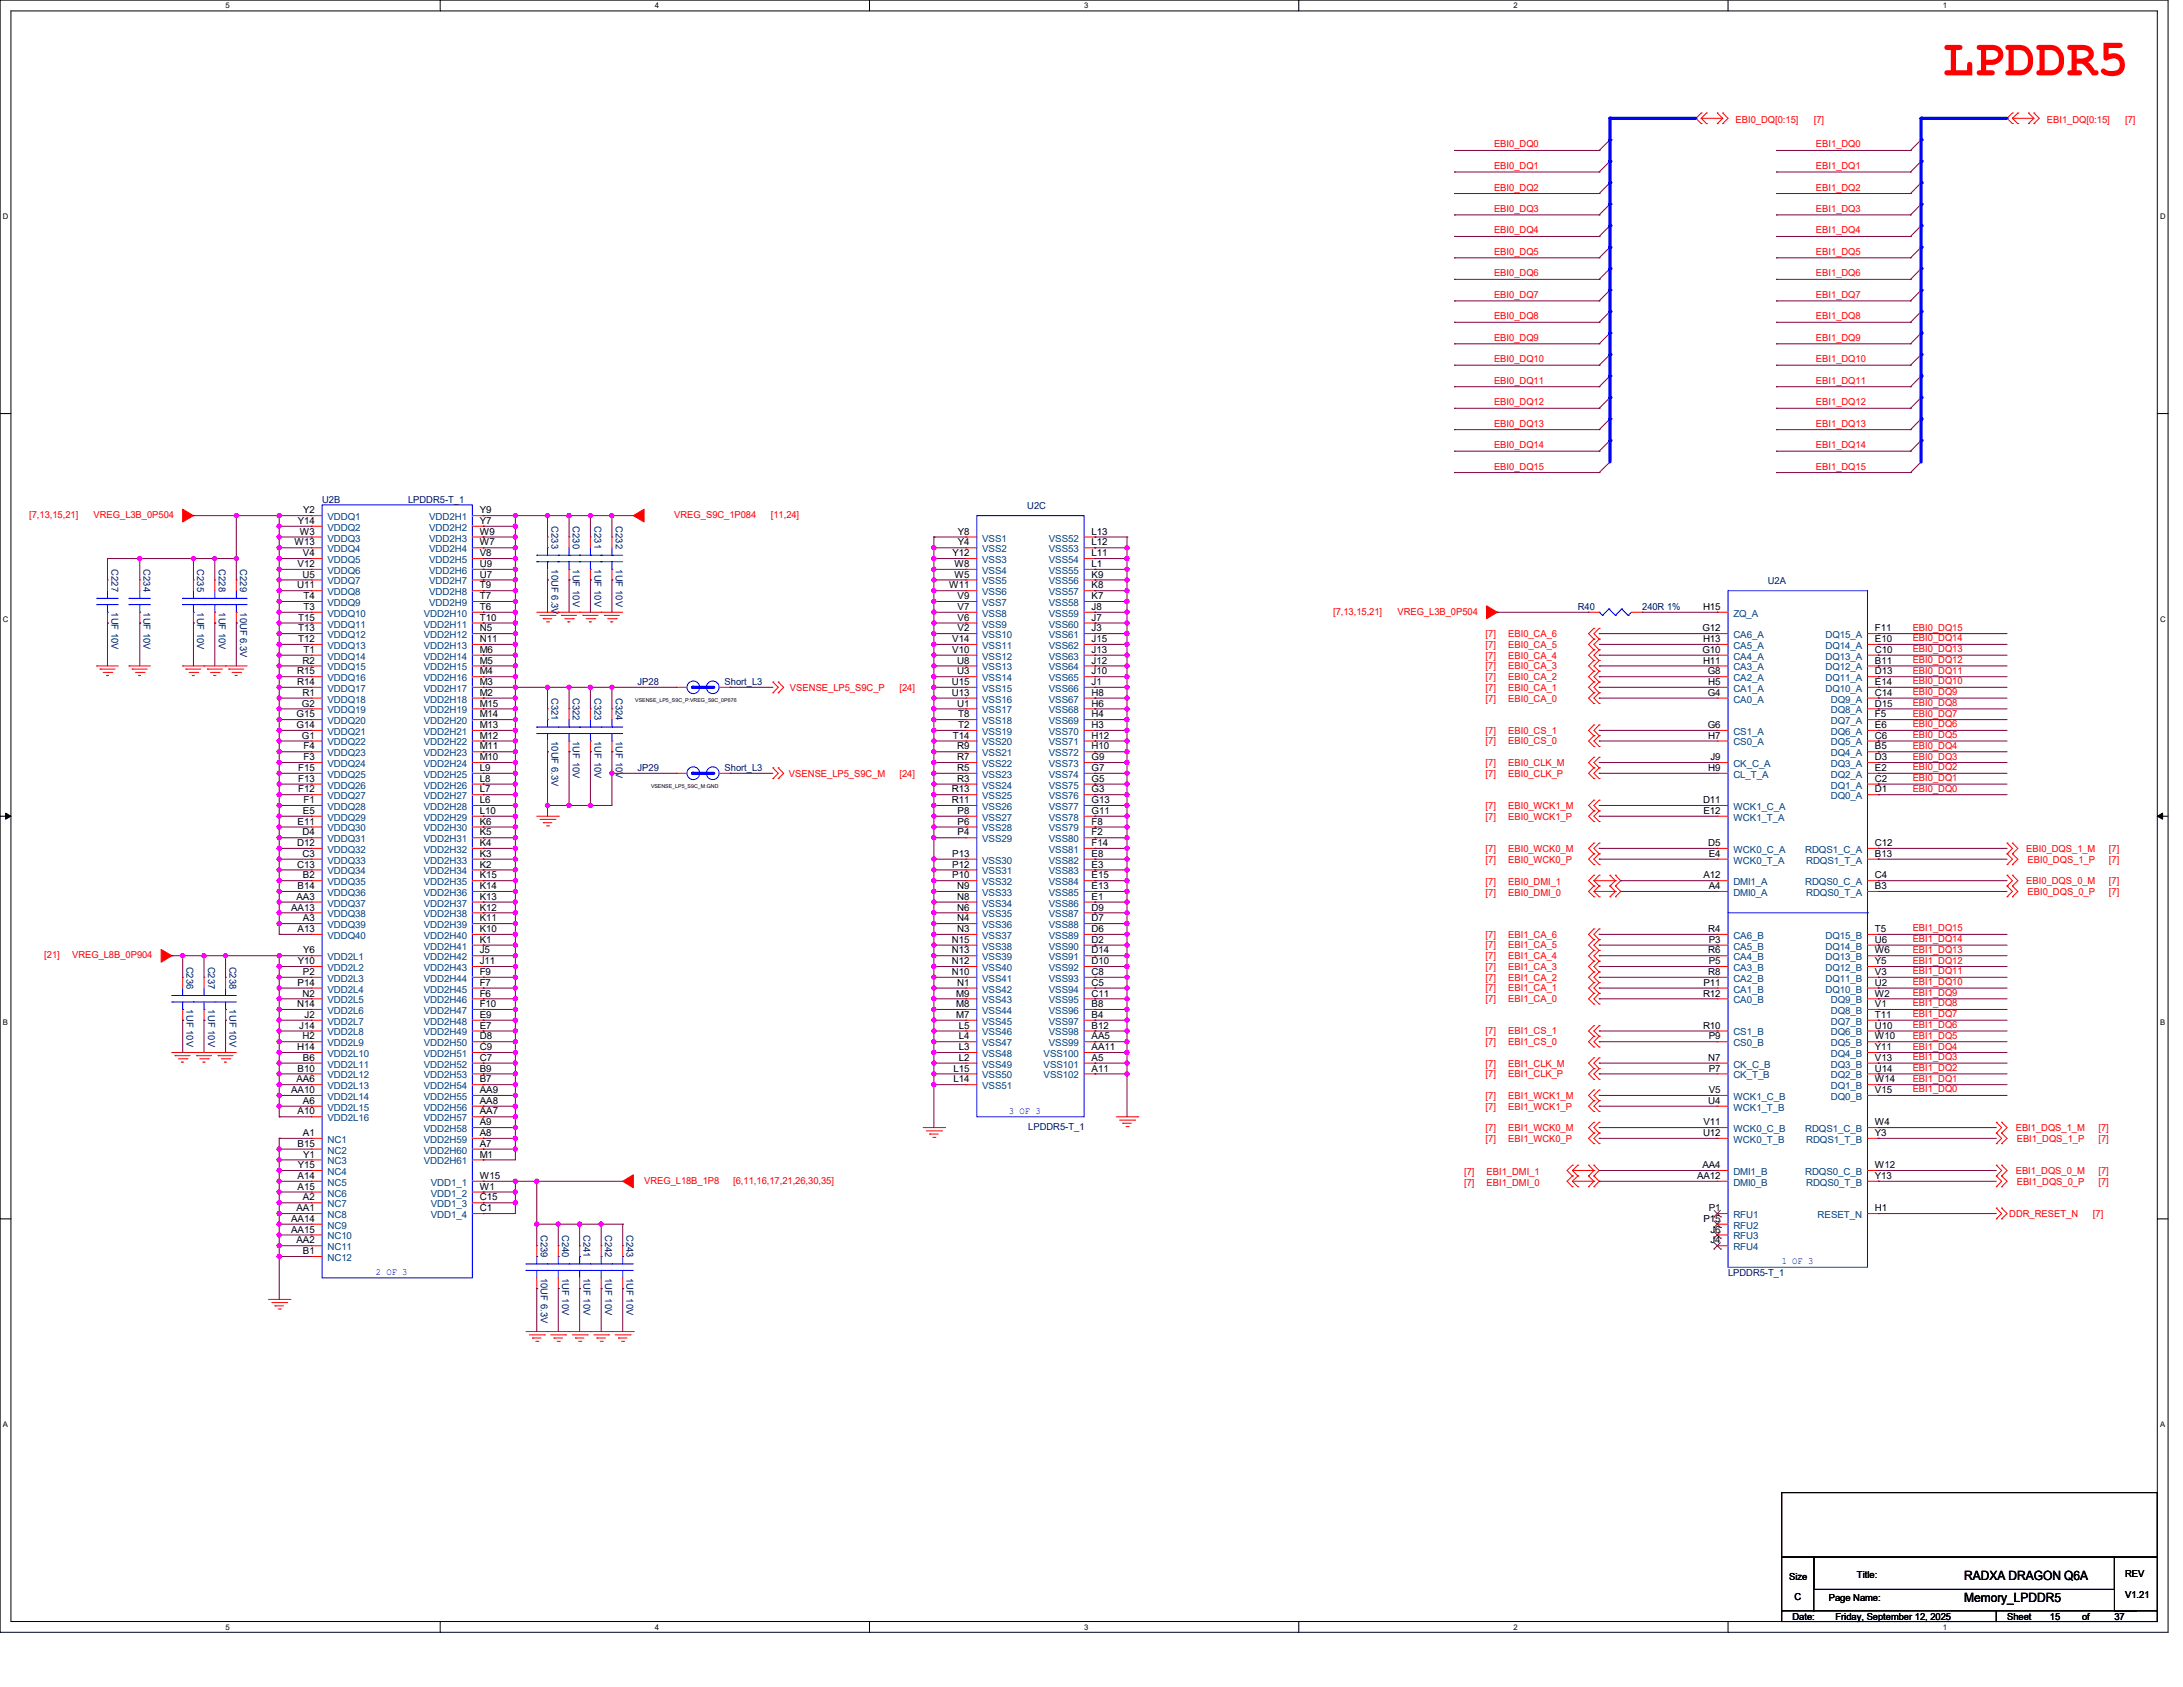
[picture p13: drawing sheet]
<svg xmlns="http://www.w3.org/2000/svg" width="558mm" height="431mm" viewBox="0 0 558 431" stroke-linecap="round" stroke-linejoin="round" font-family="sans-serif">
<defs><g id="words">
<text font-size="13.2" fill="#f00" x="496.6" y="19.3">LPDDR5</text>
<g font-size="3.3">
<text x="502.1" y="403.8">RADXA DRAGON Q6A</text>
<text x="502.1" y="409.3">Memory_LPDDR5</text>
</g>
<g font-size="2.5" fill="#f00">
<text x="443.6" y="31.4">EBI0_DQ[0:15]</text>
<text x="463.6" y="31.4">[7]</text>
<text x="523.2" y="31.4">EBI1_DQ[0:15]</text>
<text x="543.2" y="31.4">[7]</text>
<text x="381.9" y="37.7">EBI0_DQ0</text>
<text x="464.2" y="37.7">EBI1_DQ0</text>
<text x="381.9" y="43.2">EBI0_DQ1</text>
<text x="464.2" y="43.2">EBI1_DQ1</text>
<text x="381.9" y="48.7">EBI0_DQ2</text>
<text x="464.2" y="48.7">EBI1_DQ2</text>
<text x="381.9" y="54.1">EBI0_DQ3</text>
<text x="381.9" y="59.6">EBI0_DQ4</text>
<text x="464.2" y="54.1">EBI1_DQ3</text>
<text x="464.2" y="59.6">EBI1_DQ4</text>
<text x="381.9" y="65.1">EBI0_DQ5</text>
<text x="464.2" y="65.1">EBI1_DQ5</text>
<text x="381.9" y="70.6">EBI0_DQ6</text>
<text x="464.2" y="70.6">EBI1_DQ6</text>
<text x="381.9" y="76.1">EBI0_DQ7</text>
<text x="464.2" y="76.1">EBI1_DQ7</text>
<text x="381.9" y="81.6">EBI0_DQ8</text>
<text x="464.2" y="81.6">EBI1_DQ8</text>
<text x="381.9" y="87.1">EBI0_DQ9</text>
<text x="464.2" y="87.1">EBI1_DQ9</text>
<text x="381.9" y="92.5">EBI0_DQ10</text>
<text x="464.2" y="92.5">EBI1_DQ10</text>
<text x="381.9" y="98">EBI0_DQ11</text>
<text x="464.2" y="98">EBI1_DQ11</text>
<text x="381.9" y="103.5">EBI0_DQ12</text>
<text x="464.2" y="103.5">EBI1_DQ12</text>
<text x="381.9" y="109">EBI0_DQ13</text>
<text x="464.2" y="109">EBI1_DQ13</text>
<text x="381.9" y="114.5">EBI0_DQ14</text>
<text x="381.9" y="120">EBI0_DQ15</text>
<text x="464.2" y="114.5">EBI1_DQ14</text>
<text x="464.2" y="120">EBI1_DQ15</text>
<text x="7.5" y="132.3">[7,13,15,21]</text>
<text x="23.9" y="132.3">VREG_L3B_0P504</text>
<text x="172.3" y="132.3">VREG_S9C_1P084</text>
<text x="197" y="132.3">[11,24]</text>
<text x="340.7" y="157">[7,13,15,21]</text>
<text x="357.2" y="157">VREG_L3B_0P504</text>
<text x="488.9" y="161.1">EBI0_DQ15</text>
<text x="379.7" y="165.5">[7]</text>
<text x="379.7" y="162.8">[7]</text>
<text x="385.5" y="165.5">EBI0_CA_5</text>
<text x="385.5" y="162.8">EBI0_CA_6</text>
<text x="488.9" y="163.9">EBI0_DQ14</text>
<text x="488.9" y="166.6">EBI0_DQ13</text>
<text x="379.7" y="173.7">[7]</text>
<text x="379.7" y="171">[7]</text>
<text x="379.7" y="168.3">[7]</text>
<text x="385.5" y="173.7">EBI0_CA_2</text>
<text x="385.5" y="171">EBI0_CA_3</text>
<text x="385.5" y="168.3">EBI0_CA_4</text>
<text x="488.9" y="169.4">EBI0_DQ12</text>
<text x="488.9" y="172.1">EBI0_DQ11</text>
<text x="201.9" y="176.5">VSENSE_LP5_S9C_P</text>
<text x="229.9" y="176.5">[24]</text>
<text x="379.7" y="179.2">[7]</text>
<text x="379.7" y="176.5">[7]</text>
<text x="385.5" y="179.2">EBI0_CA_0</text>
<text x="385.5" y="176.5">EBI0_CA_1</text>
<text x="488.9" y="174.8">EBI0_DQ10</text>
<text x="488.9" y="177.6">EBI0_DQ9</text>
<text x="488.9" y="180.3">EBI0_DQ8</text>
<text x="488.9" y="183.1">EBI0_DQ7</text>
<text x="488.9" y="185.8">EBI0_DQ6</text>
<text x="379.7" y="190.2">[7]</text>
<text x="379.7" y="187.5">[7]</text>
<text x="385.5" y="190.2">EBI0_CS_0</text>
<text x="385.5" y="187.5">EBI0_CS_1</text>
<text x="488.9" y="188.6">EBI0_DQ5</text>
<text x="488.9" y="191.3">EBI0_DQ4</text>
<text x="379.7" y="195.7">[7]</text>
<text x="385.5" y="195.7">EBI0_CLK_M</text>
<text x="488.9" y="194.1">EBI0_DQ3</text>
<text x="488.9" y="196.8">EBI0_DQ2</text>
<text x="201.7" y="198.4">VSENSE_LP5_S9C_M</text>
<text x="229.9" y="198.4">[24]</text>
<text x="379.7" y="198.4">[7]</text>
<text x="385.5" y="198.4">EBI0_CLK_P</text>
<text x="488.9" y="202.3">EBI0_DQ0</text>
<text x="488.9" y="199.6">EBI0_DQ1</text>
<text x="379.7" y="209.4">[7]</text>
<text x="379.7" y="206.7">[7]</text>
<text x="385.5" y="209.4">EBI0_WCK1_P</text>
<text x="385.5" y="206.7">EBI0_WCK1_M</text>
<text x="379.7" y="220.4">[7]</text>
<text x="379.7" y="217.6">[7]</text>
<text x="385.5" y="220.4">EBI0_WCK0_P</text>
<text x="385.5" y="217.6">EBI0_WCK0_M</text>
<text x="517.9" y="217.6">EBI0_DQS_1_M</text>
<text x="518.2" y="220.4">EBI0_DQS_1_P</text>
<text x="539.1" y="217.6">[7]</text>
<text x="539.1" y="220.4">[7]</text>
<text x="379.7" y="226.1">[7]</text>
<text x="385.5" y="226.1">EBI0_DMI_1</text>
<text x="517.9" y="225.8">EBI0_DQS_0_M</text>
<text x="539.1" y="225.8">[7]</text>
<text x="379.7" y="228.9">[7]</text>
<text x="385.5" y="228.9">EBI0_DMI_0</text>
<text x="518.2" y="228.6">EBI0_DQS_0_P</text>
<text x="539.1" y="228.6">[7]</text>
<text x="379.7" y="239.6">[7]</text>
<text x="385.5" y="239.6">EBI1_CA_6</text>
<text x="488.9" y="238">EBI1_DQ15</text>
<text x="11.3" y="244.8">[21]</text>
<text x="18.4" y="244.8">VREG_L8B_0P904</text>
<text x="379.7" y="242.3">[7]</text>
<text x="379.7" y="245.1">[7]</text>
<text x="385.5" y="242.3">EBI1_CA_5</text>
<text x="385.5" y="245.1">EBI1_CA_4</text>
<text x="488.9" y="243.4">EBI1_DQ13</text>
<text x="488.9" y="240.7">EBI1_DQ14</text>
<text x="379.7" y="250.6">[7]</text>
<text x="379.7" y="247.8">[7]</text>
<text x="385.5" y="250.6">EBI1_CA_2</text>
<text x="385.5" y="247.8">EBI1_CA_3</text>
<text x="488.9" y="246.2">EBI1_DQ12</text>
<text x="488.9" y="248.9">EBI1_DQ11</text>
<text x="488.9" y="251.7">EBI1_DQ10</text>
<text x="379.7" y="253.3">[7]</text>
<text x="379.7" y="256">[7]</text>
<text x="385.5" y="253.3">EBI1_CA_1</text>
<text x="385.5" y="256">EBI1_CA_0</text>
<text x="488.9" y="254.4">EBI1_DQ9</text>
<text x="488.9" y="257.1">EBI1_DQ8</text>
<text x="488.9" y="259.9">EBI1_DQ7</text>
<text x="488.9" y="262.6">EBI1_DQ6</text>
<text x="379.7" y="264.3">[7]</text>
<text x="379.7" y="267">[7]</text>
<text x="385.5" y="264.3">EBI1_CS_1</text>
<text x="385.5" y="267">EBI1_CS_0</text>
<text x="488.9" y="265.4">EBI1_DQ5</text>
<text x="488.9" y="268.1">EBI1_DQ4</text>
<text x="379.7" y="272.5">[7]</text>
<text x="379.7" y="275.3">[7]</text>
<text x="385.5" y="272.5">EBI1_CLK_M</text>
<text x="385.5" y="275.3">EBI1_CLK_P</text>
<text x="488.9" y="270.8">EBI1_DQ3</text>
<text x="488.9" y="273.6">EBI1_DQ2</text>
<text x="379.7" y="280.7">[7]</text>
<text x="385.5" y="280.7">EBI1_WCK1_M</text>
<text x="488.9" y="276.4">EBI1_DQ1</text>
<text x="488.9" y="279.1">EBI1_DQ0</text>
<text x="379.7" y="283.5">[7]</text>
<text x="385.5" y="283.5">EBI1_WCK1_P</text>
<text x="379.7" y="289">[7]</text>
<text x="379.7" y="291.7">[7]</text>
<text x="385.5" y="289">EBI1_WCK0_M</text>
<text x="385.5" y="291.7">EBI1_WCK0_P</text>
<text x="515.2" y="289">EBI1_DQS_1_M</text>
<text x="515.5" y="291.7">EBI1_DQS_1_P</text>
<text x="536.4" y="289">[7]</text>
<text x="536.4" y="291.7">[7]</text>
<text x="515.2" y="299.9">EBI1_DQS_0_M</text>
<text x="536.4" y="299.9">[7]</text>
<text x="164.6" y="302.4">VREG_L18B_1P8</text>
<text x="187.4" y="302.4">[6,11,16,17,21,26,30,35]</text>
<text x="374.2" y="302.9">[7]</text>
<text x="374.2" y="300.2">[7]</text>
<text x="380" y="302.9">EBI1_DMI_0</text>
<text x="380" y="300.2">EBI1_DMI_1</text>
<text x="515.5" y="302.7">EBI1_DQS_0_P</text>
<text x="536.4" y="302.7">[7]</text>
<text x="513.6" y="310.9">DDR_RESET_N</text>
<text x="535" y="310.9">[7]</text>
</g>
<g font-size="2.5">
<text x="77.5" y="131.1">Y2</text>
<text x="122.6" y="131.1">Y9</text>
<text x="76.1" y="133.9">Y14</text>
<text x="76.6" y="136.6">W3</text>
<text x="122.6" y="133.9">Y7</text>
<text x="122.6" y="136.6">W9</text>
<text x="244.8" y="136.6">Y8</text>
<text x="279" y="136.6">L13</text>
<text x="75.3" y="139.4">W13</text>
<text x="77.4" y="142.1">V4</text>
<text x="122.6" y="139.4">W7</text>
<text x="122.6" y="142.1">V8</text>
<text x="243.5" y="142.1">Y12</text>
<text x="244.8" y="139.4">Y4</text>
<text x="279" y="139.4">L12</text>
<text x="279" y="142.1">L11</text>
<text x="76.1" y="144.9">V12</text>
<text x="77.3" y="147.6">U5</text>
<text x="122.6" y="144.9">U9</text>
<text x="122.6" y="147.6">U7</text>
<text x="244" y="144.9">W8</text>
<text x="244" y="147.6">W5</text>
<text x="279" y="144.9">L1</text>
<text x="279" y="147.6">K9</text>
<text x="75.9" y="150.3">U11</text>
<text x="77.6" y="153.1">T4</text>
<text x="77.6" y="155.8">T3</text>
<text x="122.6" y="150.3">T9</text>
<text x="122.6" y="153.1">T7</text>
<text x="122.6" y="155.8">T6</text>
<text x="242.6" y="150.3">W11</text>
<text x="244.8" y="153.1">V9</text>
<text x="244.8" y="155.8">V7</text>
<text x="279" y="150.3">K8</text>
<text x="279" y="153.1">K7</text>
<text x="279" y="155.8">J8</text>
<text x="435.3" y="155.8">H15</text>
<text x="76.2" y="158.6">T15</text>
<text x="76.2" y="161.3">T13</text>
<text x="122.6" y="158.6">T10</text>
<text x="122.6" y="161.3">N5</text>
<text x="244.8" y="158.6">V6</text>
<text x="244.8" y="161.3">V2</text>
<text x="279" y="158.6">J7</text>
<text x="279" y="161.3">J3</text>
<text x="435.2" y="161.3">G12</text>
<text x="479.3" y="161.3">F11</text>
<text x="76.2" y="164">T12</text>
<text x="77.6" y="166.8">T1</text>
<text x="122.6" y="164">N11</text>
<text x="122.6" y="166.8">M6</text>
<text x="243.4" y="164">V14</text>
<text x="243.4" y="166.8">V10</text>
<text x="279" y="164">J15</text>
<text x="279" y="166.8">J13</text>
<text x="435.2" y="166.8">G10</text>
<text x="435.3" y="164">H13</text>
<text x="479.3" y="164">E10</text>
<text x="479.3" y="166.8">C10</text>
<text x="75.9" y="172.3">R15</text>
<text x="77.3" y="169.5">R2</text>
<text x="122.6" y="169.5">M5</text>
<text x="122.6" y="172.3">M4</text>
<text x="244.6" y="169.5">U8</text>
<text x="244.6" y="172.3">U3</text>
<text x="279" y="169.5">J12</text>
<text x="279" y="172.3">J10</text>
<text x="435.3" y="169.5">H11</text>
<text x="436.5" y="172.3">G8</text>
<text x="479.3" y="169.5">B11</text>
<text x="479.3" y="172.3">D13</text>
<text x="75.9" y="175">R14</text>
<text x="77.3" y="177.8">R1</text>
<text x="122.6" y="175">M3</text>
<text x="122.6" y="177.8">M2</text>
<text x="243.3" y="175">U15</text>
<text x="243.3" y="177.8">U13</text>
<text x="279" y="175">J1</text>
<text x="279" y="177.8">H8</text>
<text x="436.5" y="177.8">G4</text>
<text x="436.7" y="175">H5</text>
<text x="479.3" y="175">E14</text>
<text x="479.3" y="177.8">C14</text>
<text x="75.8" y="183.3">G15</text>
<text x="77.2" y="180.5">G2</text>
<text x="122.6" y="180.5">M15</text>
<text x="122.6" y="183.3">M14</text>
<text x="244.6" y="180.5">U1</text>
<text x="244.9" y="183.3">T8</text>
<text x="279" y="180.5">H6</text>
<text x="279" y="183.3">H4</text>
<text x="479.3" y="180.5">D15</text>
<text x="479.3" y="183.3">F5</text>
<text x="75.8" y="186">G14</text>
<text x="77.2" y="188.7">G1</text>
<text x="77.6" y="191.5">F4</text>
<text x="122.6" y="186">M13</text>
<text x="122.6" y="188.7">M12</text>
<text x="122.6" y="191.5">M11</text>
<text x="243.5" y="188.7">T14</text>
<text x="244.6" y="191.5">R9</text>
<text x="244.9" y="186">T2</text>
<text x="279" y="186">H3</text>
<text x="279" y="188.7">H12</text>
<text x="279" y="191.5">H10</text>
<text x="436.5" y="186">G6</text>
<text x="436.7" y="188.7">H7</text>
<text x="479.3" y="186">E6</text>
<text x="479.3" y="188.7">C6</text>
<text x="479.3" y="191.5">B5</text>
<text x="76.2" y="197">F15</text>
<text x="77.6" y="194.2">F3</text>
<text x="122.6" y="194.2">M10</text>
<text x="122.6" y="197">L9</text>
<text x="244.6" y="194.2">R7</text>
<text x="244.6" y="197">R5</text>
<text x="279" y="194.2">G9</text>
<text x="279" y="197">G7</text>
<text x="436.7" y="197">H9</text>
<text x="437.2" y="194.2">J9</text>
<text x="479.3" y="194.2">D3</text>
<text x="479.3" y="197">E2</text>
<text x="76.2" y="199.7">F13</text>
<text x="76.2" y="202.4">F12</text>
<text x="122.6" y="199.7">L8</text>
<text x="122.6" y="202.4">L7</text>
<text x="243.3" y="202.4">R13</text>
<text x="244.6" y="199.7">R3</text>
<text x="279" y="199.7">G5</text>
<text x="279" y="202.4">G3</text>
<text x="479.3" y="199.7">C2</text>
<text x="479.3" y="202.4">D1</text>
<text x="77.4" y="207.9">E5</text>
<text x="77.6" y="205.2">F1</text>
<text x="122.6" y="205.2">L6</text>
<text x="122.6" y="207.9">L10</text>
<text x="243.3" y="205.2">R11</text>
<text x="244.8" y="207.9">P8</text>
<text x="279" y="205.2">G13</text>
<text x="279" y="207.9">G11</text>
<text x="435.3" y="205.2">D11</text>
<text x="435.4" y="207.9">E12</text>
<text x="76.1" y="210.7">E11</text>
<text x="77.3" y="213.4">D4</text>
<text x="122.6" y="210.7">K6</text>
<text x="122.6" y="213.4">K5</text>
<text x="244.8" y="210.7">P6</text>
<text x="244.8" y="213.4">P4</text>
<text x="279" y="210.7">F8</text>
<text x="279" y="213.4">F2</text>
<text x="75.9" y="216.2">D12</text>
<text x="75.9" y="221.7">C13</text>
<text x="77.3" y="218.9">C3</text>
<text x="122.6" y="216.2">K4</text>
<text x="122.6" y="218.9">K3</text>
<text x="122.6" y="221.7">K2</text>
<text x="243.4" y="218.9">P13</text>
<text x="243.4" y="221.7">P12</text>
<text x="279" y="216.2">F14</text>
<text x="279" y="218.9">E8</text>
<text x="279" y="221.7">E3</text>
<text x="436.7" y="216.2">D5</text>
<text x="436.8" y="218.9">E4</text>
<text x="479.3" y="216.2">C12</text>
<text x="479.3" y="218.9">B13</text>
<text x="76.1" y="227.2">B14</text>
<text x="77.4" y="224.4">B2</text>
<text x="122.6" y="224.4">K15</text>
<text x="122.6" y="227.2">K14</text>
<text x="243.4" y="224.4">P10</text>
<text x="244.6" y="227.2">N9</text>
<text x="279" y="224.4">E15</text>
<text x="279" y="227.2">E13</text>
<text x="435.4" y="224.4">A12</text>
<text x="436.8" y="227.2">A4</text>
<text x="479.3" y="224.4">C4</text>
<text x="479.3" y="227.2">B3</text>
<text x="74.4" y="232.6">AA13</text>
<text x="75.8" y="229.9">AA3</text>
<text x="122.6" y="229.9">K13</text>
<text x="122.6" y="232.6">K12</text>
<text x="244.6" y="229.9">N8</text>
<text x="244.6" y="232.6">N6</text>
<text x="279" y="229.9">E1</text>
<text x="279" y="232.6">D9</text>
<text x="76.1" y="238.1">A13</text>
<text x="77.4" y="235.4">A3</text>
<text x="122.6" y="235.4">K11</text>
<text x="122.6" y="238.1">K10</text>
<text x="244.6" y="235.4">N4</text>
<text x="244.6" y="238.1">N3</text>
<text x="279" y="235.4">D7</text>
<text x="279" y="238.1">D6</text>
<text x="436.7" y="238.1">R4</text>
<text x="479.3" y="238.1">T5</text>
<text x="77.5" y="243.6">Y6</text>
<text x="122.6" y="240.9">K1</text>
<text x="122.6" y="243.6">J5</text>
<text x="243.3" y="240.9">N15</text>
<text x="243.3" y="243.6">N13</text>
<text x="279" y="240.9">D2</text>
<text x="279" y="243.6">D14</text>
<text x="436.7" y="243.6">R6</text>
<text x="436.8" y="240.9">P3</text>
<text x="479.3" y="240.9">U6</text>
<text x="479.3" y="243.6">W6</text>
<text x="76.1" y="251.8">P14</text>
<text x="76.1" y="246.3">Y10</text>
<text x="77.4" y="249.1">P2</text>
<text x="122.6" y="246.3">J11</text>
<text x="122.6" y="249.1">F9</text>
<text x="122.6" y="251.8">F7</text>
<text x="243.3" y="246.3">N12</text>
<text x="243.3" y="249.1">N10</text>
<text x="244.6" y="251.8">N1</text>
<text x="279" y="246.3">D10</text>
<text x="279" y="249.1">C8</text>
<text x="279" y="251.8">C5</text>
<text x="435.4" y="251.8">P11</text>
<text x="436.7" y="249.1">R8</text>
<text x="436.8" y="246.3">P5</text>
<text x="479.3" y="246.3">Y5</text>
<text x="479.3" y="249.1">V3</text>
<text x="479.3" y="251.8">U2</text>
<text x="75.9" y="257.3">N14</text>
<text x="77.3" y="254.6">N2</text>
<text x="122.6" y="254.6">F6</text>
<text x="122.6" y="257.3">F10</text>
<text x="244.4" y="254.6">M9</text>
<text x="244.4" y="257.3">M8</text>
<text x="279" y="254.6">C11</text>
<text x="279" y="257.3">B8</text>
<text x="435.3" y="254.6">R12</text>
<text x="479.3" y="254.6">W2</text>
<text x="479.3" y="257.3">V1</text>
<text x="76.5" y="262.8">J14</text>
<text x="77.9" y="260.1">J2</text>
<text x="122.6" y="260.1">E9</text>
<text x="122.6" y="262.8">E7</text>
<text x="244.4" y="260.1">M7</text>
<text x="245.1" y="262.8">L5</text>
<text x="279" y="260.1">B4</text>
<text x="279" y="262.8">B12</text>
<text x="435.3" y="262.8">R10</text>
<text x="479.3" y="260.1">T11</text>
<text x="479.3" y="262.8">U10</text>
<text x="75.9" y="268.3">H14</text>
<text x="77.3" y="265.6">H2</text>
<text x="122.6" y="265.6">D8</text>
<text x="122.6" y="268.3">C9</text>
<text x="245.1" y="265.6">L4</text>
<text x="245.1" y="268.3">L3</text>
<text x="279" y="265.6">AA5</text>
<text x="279" y="268.3">AA11</text>
<text x="436.8" y="265.6">P9</text>
<text x="479.3" y="265.6">W10</text>
<text x="479.3" y="268.3">Y11</text>
<text x="76.1" y="273.8">B10</text>
<text x="77.4" y="271">B6</text>
<text x="122.6" y="271">C7</text>
<text x="122.6" y="273.8">B9</text>
<text x="243.7" y="273.8">L15</text>
<text x="245.1" y="271">L2</text>
<text x="279" y="271">A5</text>
<text x="279" y="273.8">A11</text>
<text x="436.7" y="271">N7</text>
<text x="436.8" y="273.8">P7</text>
<text x="479.3" y="271">V13</text>
<text x="479.3" y="273.8">U14</text>
<text x="74.4" y="279.3">AA10</text>
<text x="75.8" y="276.5">AA6</text>
<text x="122.6" y="276.5">B7</text>
<text x="122.6" y="279.3">AA9</text>
<text x="243.7" y="276.5">L14</text>
<text x="436.8" y="279.3">V5</text>
<text x="479.3" y="276.5">W14</text>
<text x="479.3" y="279.3">V15</text>
<text x="76.1" y="284.7">A10</text>
<text x="77.4" y="282">A6</text>
<text x="122.6" y="282">AA8</text>
<text x="122.6" y="284.7">AA7</text>
<text x="122.6" y="287.5">A9</text>
<text x="435.4" y="287.5">V11</text>
<text x="436.7" y="282">U4</text>
<text x="479.3" y="287.5">W4</text>
<text x="76.1" y="293">B15</text>
<text x="77.4" y="290.2">A1</text>
<text x="122.6" y="290.2">A8</text>
<text x="122.6" y="293">A7</text>
<text x="435.3" y="290.2">U12</text>
<text x="479.3" y="290.2">Y3</text>
<text x="76.1" y="298.4">Y15</text>
<text x="77.5" y="295.7">Y1</text>
<text x="122.6" y="295.7">M1</text>
<text x="435.1" y="298.4">AA4</text>
<text x="479.3" y="298.4">W12</text>
<text x="76.1" y="304">A15</text>
<text x="76.1" y="301.2">A14</text>
<text x="122.6" y="301.2">W15</text>
<text x="122.6" y="304">W1</text>
<text x="433.8" y="301.2">AA12</text>
<text x="479.3" y="301.2">Y13</text>
<text x="75.8" y="309.5">AA1</text>
<text x="77.4" y="306.7">A2</text>
<text x="122.6" y="306.7">C15</text>
<text x="122.6" y="309.5">C1</text>
<text x="436.8" y="309.5">P1</text>
<text x="479.3" y="309.5">H1</text>
<text x="74.4" y="314.9">AA15</text>
<text x="74.4" y="312.2">AA14</text>
<text x="75.8" y="317.7">AA2</text>
<text x="435.4" y="312.2">P15</text>
<text x="437.2" y="314.9">J6</text>
<text x="437.2" y="317.7">J4</text>
<text x="77.4" y="320.4">B1</text>
<text x="457.3" y="403.6">Size</text>
<text x="474.6" y="403.1">Title:</text>
<text x="543.2" y="402.8">REV</text>
<text x="458.2" y="413.8">Date:</text>
<text x="458.7" y="408.9">C</text>
<text x="467.5" y="409.1">Page Name:</text>
<text x="469.1" y="413.8">Friday, September 12, 2025</text>
<text x="513" y="413.8">Sheet</text>
<text x="524" y="413.8">15</text>
<text x="532.2" y="413.8">of</text>
<text x="540.5" y="413.8">37</text>
<text x="543.2" y="408.3">V1.21</text>
</g>
<g font-size="2.5" fill="#000080">
<text x="82.3" y="128.5">U2B</text>
<text x="104.3" y="128.5">LPDDR5-T_1</text>
<text x="262.6" y="130.1">U2C</text>
<text x="141" y="134.4" transform="rotate(90 141 134.4)">C233</text>
<text x="146.4" y="134.4" transform="rotate(90 146.4 134.4)">C230</text>
<text x="151.9" y="134.4" transform="rotate(90 151.9 134.4)">C231</text>
<text x="157.4" y="134.4" transform="rotate(90 157.4 134.4)">C232</text>
<text x="28.5" y="145.5" transform="rotate(90 28.5 145.5)">C227</text>
<text x="36.7" y="145.5" transform="rotate(90 36.7 145.5)">C234</text>
<text x="50.4" y="145.5" transform="rotate(90 50.4 145.5)">C235</text>
<text x="55.9" y="145.5" transform="rotate(90 55.9 145.5)">C228</text>
<text x="61.4" y="145.5" transform="rotate(90 61.4 145.5)">C229</text>
<text x="141" y="145.5" transform="rotate(90 141 145.5)">10UF 6.3V</text>
<text x="146.4" y="145.5" transform="rotate(90 146.4 145.5)">1UF 10V</text>
<text x="151.9" y="145.5" transform="rotate(90 151.9 145.5)">1UF 10V</text>
<text x="157.4" y="145.5" transform="rotate(90 157.4 145.5)">1UF 10V</text>
<text x="451.9" y="149.3">U2A</text>
<text x="403.3" y="155.9">R40</text>
<text x="419.8" y="155.9">240R 1%</text>
<text x="28.5" y="156.4" transform="rotate(90 28.5 156.4)">1UF 10V</text>
<text x="36.7" y="156.4" transform="rotate(90 36.7 156.4)">1UF 10V</text>
<text x="50.4" y="156.4" transform="rotate(90 50.4 156.4)">1UF 10V</text>
<text x="55.9" y="156.4" transform="rotate(90 55.9 156.4)">1UF 10V</text>
<text x="61.4" y="156.4" transform="rotate(90 61.4 156.4)">10UF 6.3V</text>
<text x="141" y="178.3" transform="rotate(90 141 178.3)">C321</text>
<text x="146.4" y="178.3" transform="rotate(90 146.4 178.3)">C322</text>
<text x="151.9" y="178.3" transform="rotate(90 151.9 178.3)">C323</text>
<text x="157.4" y="178.3" transform="rotate(90 157.4 178.3)">C324</text>
<text x="163" y="175.1">JP28</text>
<text x="185.2" y="175.1">Short_L3</text>
<text x="141" y="189.3" transform="rotate(90 141 189.3)">10UF 6.3V</text>
<text x="146.4" y="189.3" transform="rotate(90 146.4 189.3)">1UF 10V</text>
<text x="151.9" y="189.3" transform="rotate(90 151.9 189.3)">1UF 10V</text>
<text x="157.4" y="189.3" transform="rotate(90 157.4 189.3)">1UF 10V</text>
<text x="163" y="197.1">JP29</text>
<text x="185.2" y="197.1">Short_L3</text>
<text x="47.7" y="246.9" transform="rotate(90 47.7 246.9)">C236</text>
<text x="53.2" y="246.9" transform="rotate(90 53.2 246.9)">C237</text>
<text x="58.7" y="246.9" transform="rotate(90 58.7 246.9)">C238</text>
<text x="47.7" y="257.9" transform="rotate(90 47.7 257.9)">1UF 10V</text>
<text x="53.2" y="257.9" transform="rotate(90 53.2 257.9)">1UF 10V</text>
<text x="58.7" y="257.9" transform="rotate(90 58.7 257.9)">1UF 10V</text>
<text x="262.8" y="288.7">LPDDR5-T_1</text>
<text x="138.2" y="315.5" transform="rotate(90 138.2 315.5)">C239</text>
<text x="143.7" y="315.5" transform="rotate(90 143.7 315.5)">C240</text>
<text x="149.2" y="315.5" transform="rotate(90 149.2 315.5)">C241</text>
<text x="154.7" y="315.5" transform="rotate(90 154.7 315.5)">C242</text>
<text x="160.1" y="315.5" transform="rotate(90 160.1 315.5)">C243</text>
<text x="138.2" y="326.5" transform="rotate(90 138.2 326.5)">10UF 6.3V</text>
<text x="143.7" y="326.5" transform="rotate(90 143.7 326.5)">1UF 10V</text>
<text x="149.2" y="326.5" transform="rotate(90 149.2 326.5)">1UF 10V</text>
<text x="154.7" y="326.5" transform="rotate(90 154.7 326.5)">1UF 10V</text>
<text x="160.1" y="326.5" transform="rotate(90 160.1 326.5)">1UF 10V</text>
<text x="441.7" y="326">LPDDR5-T_1</text>
</g>
<g font-size="2.5" fill="#004080">
<text x="83.7" y="132.9">VDDQ1</text>
<text x="83.7" y="135.6">VDDQ2</text>
<text x="109.7" y="132.9">VDD2H1</text>
<text x="109.7" y="135.6">VDD2H2</text>
<text x="83.7" y="138.3">VDDQ3</text>
<text x="83.7" y="141.1">VDDQ4</text>
<text x="83.7" y="143.8">VDDQ5</text>
<text x="109.7" y="138.3">VDD2H3</text>
<text x="109.7" y="141.1">VDD2H4</text>
<text x="109.7" y="143.8">VDD2H5</text>
<text x="251" y="138.3">VSS1</text>
<text x="251" y="141.1">VSS2</text>
<text x="251" y="143.8">VSS3</text>
<text x="268.1" y="138.3">VSS52</text>
<text x="268.1" y="141.1">VSS53</text>
<text x="268.1" y="143.8">VSS54</text>
<text x="83.7" y="146.6">VDDQ6</text>
<text x="83.7" y="149.3">VDDQ7</text>
<text x="109.7" y="146.6">VDD2H6</text>
<text x="109.7" y="149.3">VDD2H7</text>
<text x="251" y="146.6">VSS4</text>
<text x="251" y="149.3">VSS5</text>
<text x="268.1" y="146.6">VSS55</text>
<text x="268.1" y="149.3">VSS56</text>
<text x="83.7" y="152.1">VDDQ8</text>
<text x="83.7" y="154.8">VDDQ9</text>
<text x="109.7" y="152.1">VDD2H8</text>
<text x="109.7" y="154.8">VDD2H9</text>
<text x="251" y="152.1">VSS6</text>
<text x="251" y="154.8">VSS7</text>
<text x="268.1" y="152.1">VSS57</text>
<text x="268.1" y="154.8">VSS58</text>
<text x="83.7" y="157.6">VDDQ10</text>
<text x="83.7" y="160.3">VDDQ11</text>
<text x="108.3" y="157.6">VDD2H10</text>
<text x="108.3" y="160.3">VDD2H11</text>
<text x="251" y="157.6">VSS8</text>
<text x="251" y="160.3">VSS9</text>
<text x="268.1" y="157.6">VSS59</text>
<text x="268.1" y="160.3">VSS60</text>
<text x="443.1" y="157.6">ZQ_A</text>
<text x="83.7" y="163">VDDQ12</text>
<text x="83.7" y="165.8">VDDQ13</text>
<text x="108.3" y="163">VDD2H12</text>
<text x="108.3" y="165.8">VDD2H13</text>
<text x="251" y="163">VSS10</text>
<text x="251" y="165.8">VSS11</text>
<text x="268.1" y="163">VSS61</text>
<text x="268.1" y="165.8">VSS62</text>
<text x="443.1" y="163">CA6_A</text>
<text x="443.1" y="165.8">CA5_A</text>
<text x="466.6" y="163">DQ15_A</text>
<text x="466.6" y="165.8">DQ14_A</text>
<text x="83.7" y="168.5">VDDQ14</text>
<text x="83.7" y="171.3">VDDQ15</text>
<text x="108.3" y="168.5">VDD2H14</text>
<text x="108.3" y="171.3">VDD2H15</text>
<text x="251" y="168.5">VSS12</text>
<text x="251" y="171.3">VSS13</text>
<text x="268.1" y="168.5">VSS63</text>
<text x="268.1" y="171.3">VSS64</text>
<text x="443.1" y="168.5">CA4_A</text>
<text x="443.1" y="171.3">CA3_A</text>
<text x="466.6" y="168.5">DQ13_A</text>
<text x="466.6" y="171.3">DQ12_A</text>
<text x="83.7" y="174">VDDQ16</text>
<text x="83.7" y="176.7">VDDQ17</text>
<text x="83.7" y="179.5">VDDQ18</text>
<text x="108.3" y="174">VDD2H16</text>
<text x="108.3" y="176.7">VDD2H17</text>
<text x="108.3" y="179.5">VDD2H18</text>
<text x="251" y="174">VSS14</text>
<text x="251" y="176.7">VSS15</text>
<text x="251" y="179.5">VSS16</text>
<text x="268.1" y="174">VSS65</text>
<text x="268.1" y="176.7">VSS66</text>
<text x="268.1" y="179.5">VSS67</text>
<text x="443.1" y="174">CA2_A</text>
<text x="443.1" y="176.7">CA1_A</text>
<text x="443.1" y="179.5">CA0_A</text>
<text x="466.6" y="174">DQ11_A</text>
<text x="466.6" y="176.7">DQ10_A</text>
<text x="468" y="179.5">DQ9_A</text>
<text x="83.7" y="182.2">VDDQ19</text>
<text x="83.7" y="185">VDDQ20</text>
<text x="108.3" y="182.2">VDD2H19</text>
<text x="108.3" y="185">VDD2H20</text>
<text x="251" y="182.2">VSS17</text>
<text x="251" y="185">VSS18</text>
<text x="268.1" y="182.2">VSS68</text>
<text x="268.1" y="185">VSS69</text>
<text x="468" y="182.2">DQ8_A</text>
<text x="468" y="185">DQ7_A</text>
<text x="83.7" y="187.7">VDDQ21</text>
<text x="83.7" y="190.5">VDDQ22</text>
<text x="108.3" y="187.7">VDD2H21</text>
<text x="108.3" y="190.5">VDD2H22</text>
<text x="251" y="187.7">VSS19</text>
<text x="251" y="190.5">VSS20</text>
<text x="268.1" y="187.7">VSS70</text>
<text x="268.1" y="190.5">VSS71</text>
<text x="443.1" y="187.7">CS1_A</text>
<text x="443.1" y="190.5">CS0_A</text>
<text x="468" y="187.7">DQ6_A</text>
<text x="468" y="190.5">DQ5_A</text>
<text x="83.7" y="193.2">VDDQ23</text>
<text x="83.7" y="196">VDDQ24</text>
<text x="108.3" y="193.2">VDD2H23</text>
<text x="108.3" y="196">VDD2H24</text>
<text x="251" y="193.2">VSS21</text>
<text x="251" y="196">VSS22</text>
<text x="268.1" y="193.2">VSS72</text>
<text x="268.1" y="196">VSS73</text>
<text x="443.1" y="196">CK_C_A</text>
<text x="468" y="193.2">DQ4_A</text>
<text x="468" y="196">DQ3_A</text>
<text x="83.7" y="198.7">VDDQ25</text>
<text x="83.7" y="201.5">VDDQ26</text>
<text x="108.3" y="198.7">VDD2H25</text>
<text x="108.3" y="201.5">VDD2H26</text>
<text x="251" y="198.7">VSS23</text>
<text x="251" y="201.5">VSS24</text>
<text x="268.1" y="198.7">VSS74</text>
<text x="268.1" y="201.5">VSS75</text>
<text x="443.1" y="198.7">CL_T_A</text>
<text x="468" y="198.7">DQ2_A</text>
<text x="468" y="201.5">DQ1_A</text>
<text x="83.7" y="204.2">VDDQ27</text>
<text x="83.7" y="206.9">VDDQ28</text>
<text x="83.7" y="209.7">VDDQ29</text>
<text x="108.3" y="204.2">VDD2H27</text>
<text x="108.3" y="206.9">VDD2H28</text>
<text x="108.3" y="209.7">VDD2H29</text>
<text x="251" y="204.2">VSS25</text>
<text x="251" y="206.9">VSS26</text>
<text x="251" y="209.7">VSS27</text>
<text x="268.1" y="204.2">VSS76</text>
<text x="268.1" y="206.9">VSS77</text>
<text x="268.1" y="209.7">VSS78</text>
<text x="443.1" y="206.9">WCK1_C_A</text>
<text x="443.1" y="209.7">WCK1_T_A</text>
<text x="468" y="204.2">DQ0_A</text>
<text x="83.7" y="212.4">VDDQ30</text>
<text x="83.7" y="215.2">VDDQ31</text>
<text x="108.3" y="212.4">VDD2H30</text>
<text x="108.3" y="215.2">VDD2H31</text>
<text x="251" y="212.4">VSS28</text>
<text x="251" y="215.2">VSS29</text>
<text x="268.1" y="212.4">VSS79</text>
<text x="268.1" y="215.2">VSS80</text>
<text x="83.7" y="217.9">VDDQ32</text>
<text x="83.7" y="220.6">VDDQ33</text>
<text x="108.3" y="217.9">VDD2H32</text>
<text x="108.3" y="220.6">VDD2H33</text>
<text x="251" y="220.6">VSS30</text>
<text x="268.1" y="217.9">VSS81</text>
<text x="268.1" y="220.6">VSS82</text>
<text x="443.1" y="217.9">WCK0_C_A</text>
<text x="443.1" y="220.6">WCK0_T_A</text>
<text x="461.4" y="217.9">RDQS1_C_A</text>
<text x="461.6" y="220.6">RDQS1_T_A</text>
<text x="83.7" y="223.4">VDDQ34</text>
<text x="83.7" y="226.1">VDDQ35</text>
<text x="108.3" y="223.4">VDD2H34</text>
<text x="108.3" y="226.1">VDD2H35</text>
<text x="251" y="223.4">VSS31</text>
<text x="251" y="226.1">VSS32</text>
<text x="268.1" y="223.4">VSS83</text>
<text x="268.1" y="226.1">VSS84</text>
<text x="443.1" y="226.1">DMI1_A</text>
<text x="461.4" y="226.1">RDQS0_C_A</text>
<text x="83.7" y="228.9">VDDQ36</text>
<text x="83.7" y="231.6">VDDQ37</text>
<text x="108.3" y="228.9">VDD2H36</text>
<text x="108.3" y="231.6">VDD2H37</text>
<text x="251" y="228.9">VSS33</text>
<text x="251" y="231.6">VSS34</text>
<text x="268.1" y="228.9">VSS85</text>
<text x="268.1" y="231.6">VSS86</text>
<text x="443.1" y="228.9">DMI0_A</text>
<text x="461.6" y="228.9">RDQS0_T_A</text>
<text x="83.7" y="234.4">VDDQ38</text>
<text x="83.7" y="237.1">VDDQ39</text>
<text x="83.7" y="239.9">VDDQ40</text>
<text x="108.3" y="234.4">VDD2H38</text>
<text x="108.3" y="237.1">VDD2H39</text>
<text x="108.3" y="239.9">VDD2H40</text>
<text x="251" y="234.4">VSS35</text>
<text x="251" y="237.1">VSS36</text>
<text x="251" y="239.9">VSS37</text>
<text x="268.1" y="234.4">VSS87</text>
<text x="268.1" y="237.1">VSS88</text>
<text x="268.1" y="239.9">VSS89</text>
<text x="443.1" y="239.9">CA6_B</text>
<text x="466.6" y="239.9">DQ15_B</text>
<text x="83.7" y="245.3">VDD2L1</text>
<text x="108.3" y="242.6">VDD2H41</text>
<text x="108.3" y="245.3">VDD2H42</text>
<text x="251" y="242.6">VSS38</text>
<text x="251" y="245.3">VSS39</text>
<text x="268.1" y="242.6">VSS90</text>
<text x="268.1" y="245.3">VSS91</text>
<text x="443.1" y="242.6">CA5_B</text>
<text x="443.1" y="245.3">CA4_B</text>
<text x="466.6" y="242.6">DQ14_B</text>
<text x="466.6" y="245.3">DQ13_B</text>
<text x="83.7" y="248.1">VDD2L2</text>
<text x="83.7" y="250.8">VDD2L3</text>
<text x="108.3" y="248.1">VDD2H43</text>
<text x="108.3" y="250.8">VDD2H44</text>
<text x="251" y="248.1">VSS40</text>
<text x="251" y="250.8">VSS41</text>
<text x="268.1" y="248.1">VSS92</text>
<text x="268.1" y="250.8">VSS93</text>
<text x="443.1" y="248.1">CA3_B</text>
<text x="443.1" y="250.8">CA2_B</text>
<text x="466.6" y="248.1">DQ12_B</text>
<text x="466.6" y="250.8">DQ11_B</text>
<text x="83.7" y="253.6">VDD2L4</text>
<text x="83.7" y="256.3">VDD2L5</text>
<text x="108.3" y="253.6">VDD2H45</text>
<text x="108.3" y="256.3">VDD2H46</text>
<text x="251" y="253.6">VSS42</text>
<text x="251" y="256.3">VSS43</text>
<text x="268.1" y="253.6">VSS94</text>
<text x="268.1" y="256.3">VSS95</text>
<text x="443.1" y="253.6">CA1_B</text>
<text x="443.1" y="256.3">CA0_B</text>
<text x="466.6" y="253.6">DQ10_B</text>
<text x="468" y="256.3">DQ9_B</text>
<text x="83.7" y="259">VDD2L6</text>
<text x="83.7" y="261.8">VDD2L7</text>
<text x="108.3" y="259">VDD2H47</text>
<text x="108.3" y="261.8">VDD2H48</text>
<text x="251" y="259">VSS44</text>
<text x="251" y="261.8">VSS45</text>
<text x="268.1" y="259">VSS96</text>
<text x="268.1" y="261.8">VSS97</text>
<text x="468" y="259">DQ8_B</text>
<text x="468" y="261.8">DQ7_B</text>
<text x="83.7" y="264.5">VDD2L8</text>
<text x="83.7" y="267.3">VDD2L9</text>
<text x="108.3" y="264.5">VDD2H49</text>
<text x="108.3" y="267.3">VDD2H50</text>
<text x="251" y="264.5">VSS46</text>
<text x="251" y="267.3">VSS47</text>
<text x="268.1" y="264.5">VSS98</text>
<text x="268.1" y="267.3">VSS99</text>
<text x="443.1" y="264.5">CS1_B</text>
<text x="443.1" y="267.3">CS0_B</text>
<text x="468" y="264.5">DQ6_B</text>
<text x="468" y="267.3">DQ5_B</text>
<text x="83.7" y="270">VDD2L10</text>
<text x="83.7" y="272.8">VDD2L11</text>
<text x="83.7" y="275.5">VDD2L12</text>
<text x="108.3" y="270">VDD2H51</text>
<text x="108.3" y="272.8">VDD2H52</text>
<text x="108.3" y="275.5">VDD2H53</text>
<text x="251" y="270">VSS48</text>
<text x="251" y="272.8">VSS49</text>
<text x="251" y="275.5">VSS50</text>
<text x="266.7" y="270">VSS100</text>
<text x="266.7" y="272.8">VSS101</text>
<text x="266.7" y="275.5">VSS102</text>
<text x="443.1" y="272.8">CK_C_B</text>
<text x="443.1" y="275.5">CK_T_B</text>
<text x="468" y="270">DQ4_B</text>
<text x="468" y="272.8">DQ3_B</text>
<text x="468" y="275.5">DQ2_B</text>
<text x="83.7" y="278.3">VDD2L13</text>
<text x="83.7" y="281">VDD2L14</text>
<text x="108.3" y="278.3">VDD2H54</text>
<text x="108.3" y="281">VDD2H55</text>
<text x="251" y="278.3">VSS51</text>
<text x="443.1" y="281">WCK1_C_B</text>
<text x="468" y="278.3">DQ1_B</text>
<text x="468" y="281">DQ0_B</text>
<text x="83.7" y="283.8">VDD2L15</text>
<text x="83.7" y="286.5">VDD2L16</text>
<text x="108.3" y="283.8">VDD2H56</text>
<text x="108.3" y="286.5">VDD2H57</text>
<text x="443.1" y="283.8">WCK1_T_B</text>
<text x="83.7" y="292">NC1</text>
<text x="108.3" y="289.2">VDD2H58</text>
<text x="108.3" y="292">VDD2H59</text>
<text x="443.1" y="289.2">WCK0_C_B</text>
<text x="443.1" y="292">WCK0_T_B</text>
<text x="461.4" y="289.2">RDQS1_C_B</text>
<text x="461.6" y="292">RDQS1_T_B</text>
<text x="83.7" y="297.5">NC3</text>
<text x="83.7" y="294.7">NC2</text>
<text x="108.3" y="294.7">VDD2H60</text>
<text x="108.3" y="297.5">VDD2H61</text>
<text x="83.7" y="305.7">NC6</text>
<text x="83.7" y="302.9">NC5</text>
<text x="83.7" y="300.2">NC4</text>
<text x="110.1" y="302.9">VDD1_1</text>
<text x="110.1" y="305.7">VDD1_2</text>
<text x="443.1" y="300.2">DMI1_B</text>
<text x="443.1" y="302.9">DMI0_B</text>
<text x="461.4" y="300.2">RDQS0_C_B</text>
<text x="461.6" y="302.9">RDQS0_T_B</text>
<text x="83.7" y="311.2">NC8</text>
<text x="83.7" y="308.4">NC7</text>
<text x="110.1" y="308.4">VDD1_3</text>
<text x="110.1" y="311.2">VDD1_4</text>
<text x="443.1" y="311.2">RFU1</text>
<text x="464.6" y="311.2">RESET_N</text>
<text x="83.7" y="316.7">NC10</text>
<text x="83.7" y="313.9">NC9</text>
<text x="443.1" y="313.9">RFU2</text>
<text x="443.1" y="316.7">RFU3</text>
<text x="83.7" y="322.2">NC12</text>
<text x="83.7" y="319.4">NC11</text>
<text x="443.1" y="319.4">RFU4</text>
</g>
<g font-size="2.5" fill="#00f">
<text x="257.9" y="284.6">3 OF 3</text>
<text x="455.4" y="323">1 OF 3</text>
<text x="96.1" y="325.7">2 OF 3</text>
</g>
<g font-size="2">
<text x="57.7" y="2.1">5</text>
<text x="167.4" y="2.1">4</text>
<text x="277.1" y="2.1">3</text>
<text x="386.8" y="2.1">2</text>
<text x="496.6" y="2.1">1</text>
<text x=".8" y="56">D</text>
<text x="552.2" y="56">D</text>
<text x=".8" y="158.9">C</text>
<text x="552.2" y="158.9">C</text>
<text x=".8" y="261.7">B</text>
<text x="552.2" y="261.7">B</text>
<text x=".8" y="364.6">A</text>
<text x="552.2" y="364.6">A</text>
<text x="57.7" y="416.3">5</text>
<text x="167.4" y="416.3">4</text>
<text x="277.1" y="416.3">3</text>
<text x="386.8" y="416.3">2</text>
<text x="496.6" y="416.3">1</text>
</g>
<g font-size="1.4">
<text x="162.4" y="179.3">VSENSE_LP5_S9C_P:VREG_S9C_0P676</text>
<text x="166.4" y="201.3">VSENSE_LP5_S9C_M:GND</text>
</g>
</g></defs>
<g fill="none" stroke="#000" stroke-width=".26">
<path d="M0 0h554.2v417h-554.2zM2.8 2.8h548.6v411.5h-548.6zM112.5 0v2.8M222.2 0v2.8M332 0v2.8M441.7 0v2.8M0 105.7h2.8M551.4 105.7h2.8M0 208.5h2.8M1.4 207.7l1.4 .8-1.4 .8zM551.4 208.5l1.4-.8v1.6zM551.4 208.5h2.8"/>
<path d="M0 311.4h2.8M551.4 311.4h2.8M112.5 414.3v2.7M222.2 414.3v2.7M332 414.3v2.7M441.7 414.3v2.7"/>
</g>
<path d="M1.4 207.7l1.4 .8-1.4 .8zM551.4 208.5l1.4-.8v1.6z" fill="#000"/>
<g fill="none" stroke="#f00" stroke-width=".26">
<path d="M434.8 31.6h.1M434.8 28.9h.1M434.8 30.2h.1M434.8 28.9l-1.3 1.3 1.3 1.4M434.8 30.2l1.4 1.4M434.8 30.2h5.6M436.2 28.9h.1M436.2 31.6h.1M436.2 28.9l-1.4 1.3M439 28.9h.1M439 31.6h.1M439 28.9l1.4 1.3"/>
<path d="M440.4 28.9h.1M440.4 31.6h.1M440.4 28.9l1.3 1.3-1.3 1.4M440.4 30.2l-1.4 1.4M514.4 31.6h.1M514.4 28.9h.1M514.4 30.2h.1M514.4 30.2h5.5M514.4 28.9l-1.4 1.3 1.4 1.4M514.4 30.2l1.4 1.4M515.8 28.9h.1M515.8 31.6h.1"/>
<path d="M515.8 28.9l-1.4 1.3M518.5 28.9h.1M518.5 31.6h.1M518.5 28.9l1.4 1.3M519.9 28.9h.1M519.9 31.6h.1M519.9 28.9l1.4 1.3-1.4 1.4M519.9 30.2l-1.4 1.4M137.2 156.4h22M138 157.2h3.9M138.9 158.1h.1M138.9 158.1h2.2"/>
<path d="M139.7 158.9h.5M140.2 158.9h.1M141.9 157.2h.1M142.7 156.4h.1M143.5 157.2h.1M143.5 157.2h3.9M144.4 158.1h2.2M145.2 158.9h.1M145.2 158.9h.5M146.6 158.1h.1M148.2 156.4h.1M149 157.2h.1"/>
<path d="M149 157.2h3.9M149.8 158.1h2.2M150.7 158.9h.1M150.7 158.9h.5M152 158.1h.1M153.7 156.4h.1M154.5 157.2h.1M154.5 157.2h3.8M155.3 158.1h2.2M156.1 158.9h.1M156.1 158.9h.6M157.5 158.1h.1"/>
<path d="M24.7 170.1h.1M24.7 170.1h5.5M25.6 170.9h.1M25.6 170.9h3.8M26.4 171.8h2.2M27.2 172.6h.1M27.2 172.6h.6M28.6 171.8h.1M33 170.1h.1M33 170.1h5.4M33.8 170.9h.1M33.8 170.9h3.8"/>
<path d="M34.6 171.8h2.2M35.4 172.6h.1M35.4 172.6h.6M36.8 171.8h.1M46.7 170.1h.1M46.7 170.1h16.5M47.5 170.9h.1M47.5 170.9h3.9M48.3 171.8h2.2M49.1 172.6h.1M49.1 172.6h.6M50.5 171.8h.1"/>
<path d="M52.2 170.1h.1M53 170.9h.1M53 170.9h3.9M53.8 171.8h2.2M54.7 172.6h.1M54.7 172.6h.5M56 171.8h.1M57.7 170.1h.1M58.5 170.9h.1M58.5 170.9h3.8M59.3 171.8h2.2M60.1 172.6h.1"/>
<path d="M60.1 172.6h.6M61.5 171.8h.1M407.4 177h.1M407.4 179.7h.1M407.4 174.2h.1M407.4 171.5h.1M407.4 168.7h.1M407.4 166h.1M407.4 163.3h.1M407.4 160.5h.1M407.4 177l-1.3 1.3 1.3 1.4M407.4 174.2l-1.3 1.4 1.3 1.4"/>
<path d="M407.4 171.5l-1.3 1.4 1.3 1.3M407.4 168.7l-1.3 1.4 1.3 1.4M407.4 166l-1.3 1.4 1.3 1.3M407.4 163.3l-1.3 1.3 1.3 1.4M407.4 160.5l-1.3 1.4 1.3 1.4M408.8 177h.1M408.8 179.7h.1M408.8 174.2h.1M408.8 171.5h.1M408.8 168.7h.1M408.8 166h.1M408.8 163.3h.1"/>
<path d="M408.8 160.5h.1M408.8 177l-1.4 1.3 1.4 1.4M408.8 174.2l-1.4 1.4 1.4 1.4M408.8 171.5l-1.4 1.4 1.4 1.3M408.8 168.7l-1.4 1.4 1.4 1.4M408.8 166l-1.4 1.4 1.4 1.3M408.8 163.3l-1.4 1.3 1.4 1.4M408.8 160.5l-1.4 1.4 1.4 1.4M407.4 188h.1M407.4 190.7h.1M407.4 185.2h.1M407.4 196.2h.1"/>
<path d="M407.4 198.9h.1M407.4 193.5h.1M407.4 188l-1.3 1.3 1.3 1.4M407.4 185.2l-1.3 1.4 1.3 1.4M407.4 196.2l-1.3 1.4 1.3 1.3M407.4 193.5l-1.3 1.3 1.3 1.4M408.8 188h.1M408.8 190.7h.1M408.8 185.2h.1M408.8 196.2h.1M408.8 198.9h.1M408.8 193.5h.1"/>
<path d="M408.8 188l-1.4 1.3 1.4 1.4M408.8 185.2l-1.4 1.4 1.4 1.4M408.8 196.2l-1.4 1.4 1.4 1.3M408.8 193.5l-1.4 1.3 1.4 1.4M137.2 208.5h5.5M138 209.3h3.9M138.9 210.2h.1M138.9 210.2h2.2M139.7 211h.5M140.2 211h.1M141.9 209.3h.1M142.7 208.5h.1"/>
<path d="M407.4 218.1h.1M407.4 215.4h.1M407.4 207.2h.1M407.4 209.9h.1M407.4 204.4h.1M407.4 218.1l-1.3 1.4 1.3 1.4M407.4 215.4l-1.3 1.3 1.3 1.4M407.4 207.2l-1.3 1.3 1.3 1.4M407.4 204.4l-1.3 1.4 1.3 1.4M408.8 218.1h.1M408.8 215.4h.1M408.8 207.2h.1"/>
<path d="M408.8 209.9h.1M408.8 204.4h.1M408.8 218.1l-1.4 1.4 1.4 1.4M408.8 215.4l-1.4 1.3 1.4 1.4M408.8 207.2l-1.4 1.3 1.4 1.4M408.8 204.4l-1.4 1.4 1.4 1.4M513 215.4h.1M513 218.1h.1M513 215.4l1.4 1.3-1.4 1.4M513 218.1l1.4 1.4-1.4 1.4M514.4 215.4h.1M514.4 218.1h.1"/>
<path d="M514.4 215.4l1.4 1.3-1.4 1.4M514.4 218.1l1.4 1.4-1.4 1.4M407.4 237.3h.1M407.4 220.9h.1M407.4 226.4h.1M407.4 229.1h.1M407.4 223.6h.1M407.4 237.3l-1.3 1.4 1.3 1.4M407.4 226.4l-1.3 1.4 1.3 1.3M407.4 227.8l1.4 1.3M407.4 227.8h5.5M407.4 223.6l-1.3 1.4 1.3 1.4"/>
<path d="M407.4 225l1.4 1.4M407.4 225h5.5M408.8 237.3h.1M408.8 220.9h.1M408.8 226.4h.1M408.8 229.1h.1M408.8 223.6h.1M408.8 237.3l-1.4 1.4 1.4 1.4M408.8 226.4l-1.4 1.4M408.8 223.6l-1.4 1.4M411.5 226.4h.1M411.5 229.1h.1"/>
<path d="M411.5 223.6h.1M411.5 226.4l1.4 1.4M411.5 223.6l1.4 1.4M412.9 229.1h.1M412.9 226.4h.1M412.9 227.8h.1M412.9 223.6h.1M412.9 225h.1M412.9 226.4l1.4 1.4-1.4 1.3M412.9 227.8l-1.4 1.3M412.9 223.6l1.4 1.4-1.4 1.4M412.9 225l-1.4 1.4"/>
<path d="M513 226.4h.1M513 229.1h.1M513 223.6h.1M513 220.9h.1M513 226.4l1.4 1.4-1.4 1.3M513 223.6l1.4 1.4-1.4 1.4M514.4 226.4h.1M514.4 229.1h.1M514.4 223.6h.1M514.4 220.9h.1M514.4 226.4l1.4 1.4-1.4 1.3M514.4 223.6l1.4 1.4-1.4 1.4"/>
<path d="M407.4 248.3h.1M407.4 251h.1M407.4 240.1h.1M407.4 242.8h.1M407.4 245.6h.1M407.4 253.8h.1M407.4 256.5h.1M407.4 248.3l-1.3 1.4 1.3 1.3M407.4 240.1l-1.3 1.4 1.3 1.3M407.4 242.8l-1.3 1.4 1.3 1.4M407.4 245.6l-1.3 1.3 1.3 1.4M407.4 251l-1.3 1.4 1.3 1.4"/>
<path d="M407.4 253.8l-1.3 1.4 1.3 1.3M408.8 248.3h.1M408.8 251h.1M408.8 240.1h.1M408.8 242.8h.1M408.8 245.6h.1M408.8 253.8h.1M408.8 256.5h.1M408.8 248.3l-1.4 1.4 1.4 1.3M408.8 240.1l-1.4 1.4 1.4 1.3M408.8 242.8l-1.4 1.4 1.4 1.4M408.8 245.6l-1.4 1.3 1.4 1.4"/>
<path d="M408.8 251l-1.4 1.4 1.4 1.4M408.8 253.8l-1.4 1.4 1.4 1.3M43.9 268.9h.1M43.9 268.9h16.5M44.7 269.7h.1M44.7 269.7h3.9M45.6 270.5h2.2M46.4 271.4h.1M46.4 271.4h.5M47.8 270.5h.1M49.4 268.9h.1M50.2 269.7h.1"/>
<path d="M50.2 269.7h3.9M51.1 270.5h2.2M51.9 271.4h.1M51.9 271.4h.6M53.3 270.5h.1M54.9 268.9h.1M55.8 269.7h.1M55.8 269.7h3.8M56.6 270.5h2.2M57.4 271.4h.1M57.4 271.4h.5M58.8 270.5h.1"/>
<path d="M407.4 262h.1M407.4 264.8h.1M407.4 267.5h.1M407.4 270.3h.1M407.4 273h.1M407.4 275.8h.1M407.4 278.5h.1M407.4 262l-1.3 1.4 1.3 1.4M407.4 264.8l-1.3 1.3 1.3 1.4M407.4 270.3l-1.3 1.3 1.3 1.4M407.4 273l-1.3 1.4 1.3 1.4M407.4 278.5l-1.3 1.4 1.3 1.3"/>
<path d="M408.8 262h.1M408.8 264.8h.1M408.8 267.5h.1M408.8 270.3h.1M408.8 273h.1M408.8 275.8h.1M408.8 278.5h.1M408.8 262l-1.4 1.4 1.4 1.4M408.8 264.8l-1.4 1.3 1.4 1.4M408.8 270.3l-1.4 1.3 1.4 1.4M408.8 273l-1.4 1.4 1.4 1.4M408.8 278.5l-1.4 1.4 1.4 1.3"/>
<path d="M236 288.1h5.5M236.8 288.9h3.8M237.6 289.7h.1M237.6 289.7h2.2M238.4 290.6h.6M239 290.6h.1M240.6 288.9h.1M241.5 288.1h.1M285.3 285.3h5.5M286.2 286.2h3.8M287 287h.1M287 287h2.2"/>
<path d="M287.8 287.8h.6M288.4 287.8h.1M290 286.2h.1M290.8 285.3h.1M401.9 297.7h.1M401.9 297.7l-1.3 1.3 1.3 1.4M401.9 299l1.4 1.4M401.9 299h5.5M403.3 297.7h.1M403.3 297.7l-1.4 1.3M406.1 297.7h.1M406.1 297.7l1.3 1.3"/>
<path d="M407.4 286.7h.1M407.4 289.5h.1M407.4 292.2h.1M407.4 281.2h.1M407.4 284h.1M407.4 297.7h.1M407.4 299h.1M407.4 286.7l-1.3 1.4 1.3 1.4M407.4 289.5l-1.3 1.3 1.3 1.4M407.4 281.2l-1.3 1.4 1.3 1.4M407.4 297.7l1.4 1.3-1.4 1.4M407.4 299l-1.3 1.4"/>
<path d="M408.8 286.7h.1M408.8 289.5h.1M408.8 292.2h.1M408.8 281.2h.1M408.8 284h.1M408.8 286.7l-1.4 1.4 1.4 1.4M408.8 289.5l-1.4 1.3 1.4 1.4M408.8 281.2l-1.4 1.4 1.4 1.4M510.3 297.7h.1M510.3 286.7h.1M510.3 289.5h.1M510.3 292.2h.1"/>
<path d="M510.3 297.7l1.3 1.3-1.3 1.4M510.3 286.7l1.3 1.4-1.3 1.4M510.3 289.5l1.3 1.3-1.3 1.4M511.6 297.7h.1M511.6 286.7h.1M511.6 289.5h.1M511.6 292.2h.1M511.6 297.7l1.4 1.3-1.4 1.4M511.6 286.7l1.4 1.4-1.4 1.4M511.6 289.5l1.4 1.3-1.4 1.4M401.9 300.4h.1M401.9 303.2h.1"/>
<path d="M401.9 300.4l-1.3 1.4 1.3 1.4M401.9 301.8l1.4 1.4M401.9 301.8h5.5M403.3 300.4h.1M403.3 303.2h.1M403.3 300.4l-1.4 1.4M406.1 300.4h.1M406.1 303.2h.1M406.1 300.4l1.3 1.4M407.4 303.2h.1M407.4 300.4h.1M407.4 301.8h.1"/>
<path d="M407.4 300.4l1.4 1.4-1.4 1.4M407.4 301.8l-1.3 1.4M510.3 300.4h.1M510.3 303.2h.1M510.3 308.7h.1M510.3 311.4h.1M510.3 300.4l1.3 1.4-1.3 1.4M510.3 308.7l1.3 1.3-1.3 1.4M511.6 300.4h.1M511.6 303.2h.1M511.6 308.7h.1M511.6 311.4h.1"/>
<path d="M511.6 300.4l1.4 1.4-1.4 1.4M511.6 308.7l1.4 1.3-1.4 1.4M68.6 332h5.5M69.5 332.8h3.8M70.3 333.6h.1M70.3 333.6h2.2M71.1 334.4h.5M71.6 334.4h.1M73.3 332.8h.1M74.1 332h.1M134.5 340.2h27.4M135.3 341h3.8"/>
<path d="M136.1 341.8h.1M136.1 341.8h2.2M136.9 342.7h.6M137.5 342.7h.1M139.1 341h.1M140 340.2h.1M140.8 341h3.8M141.6 341.8h.1M141.6 341.8h2.2M142.4 342.7h.6M143 342.7h.1M144.6 341h.1"/>
<path d="M145.5 340.2h.1M146.3 341h3.8M147.1 341.8h.1M147.1 341.8h2.2M147.9 342.7h.6M148.5 342.7h.1M150.1 341h.1M150.9 340.2h.1M151.8 341h3.8M152.6 341.8h.1M152.6 341.8h2.2M153.4 342.7h.5"/>
<path d="M153.9 342.7h.1M155.6 341h.1M156.4 340.2h.1M157.2 341h3.9M158.1 341.8h.1M158.1 341.8h2.2M158.9 342.7h.5M159.4 342.7h.1M161.1 341h.1M161.9 340.2h.1"/>
</g>
<path d="M380 154.8l2.7 1.6-2.7 1.7z" fill-rule="evenodd" fill="#f00"/>
<path d="M380 154.8l2.7 1.6-2.7 1.7z" fill="none" stroke="#f00" stroke-width=".26"/>
<path d="M46.7 130.1l2.7 1.6-2.7 1.6z" fill-rule="evenodd" fill="#f00"/>
<path d="M46.7 130.1l2.7 1.6-2.7 1.6z" fill="none" stroke="#f00" stroke-width=".26"/>
<path d="M159.2 301.8l2.7-1.7v3.3z" fill-rule="evenodd" fill="#f00"/>
<path d="M159.2 301.8l2.7-1.7v3.3z" fill="none" stroke="#f00" stroke-width=".26"/>
<path d="M41.2 242.6l2.7 1.6-2.7 1.6z" fill-rule="evenodd" fill="#f00"/>
<path d="M41.2 242.6l2.7 1.6-2.7 1.6z" fill="none" stroke="#f00" stroke-width=".26"/>
<path d="M161.9 131.7l2.7-1.6v3.2z" fill-rule="evenodd" fill="#f00"/>
<g fill="none" stroke="#f00" stroke-width=".26">
<path d="M79.6 131.7h.1M79.6 134.4h.1M79.6 137.2h.1M79.6 140h.1M79.6 131.7h2.7M79.6 134.4h2.7M79.6 137.2h2.7M79.6 140h2.7M120.7 131.7h2.8M120.7 134.4h2.8M120.7 137.2h2.8M120.7 140h2.8"/>
<path d="M123.5 131.7h.1M123.5 134.4h.1M123.5 137.2h.1M123.5 140h.1M145.5 137.2h.1M145.5 137.2v2.8M161.9 131.7l2.7-1.6v3.2zM27.5 148.2h.1M27.5 159.2h.1M27.5 148.2v2.7M27.5 156.4v2.8M35.7 148.2h.1"/>
<path d="M35.7 159.2h.1M35.7 148.2v2.7M35.7 156.4v2.8M79.6 142.7h.1M79.6 145.5h.1M79.6 148.2h.1M79.6 150.9h.1M79.6 153.7h.1M79.6 156.4h.1M79.6 159.2h.1M79.6 156.4h2.7M79.6 142.7h2.7"/>
<path d="M79.6 145.5h2.7M79.6 148.2h2.7M79.6 150.9h2.7M79.6 153.7h2.7M79.6 159.2h2.7M120.7 156.4h2.8M120.7 142.7h2.8M120.7 145.5h2.8M120.7 148.2h2.8M120.7 150.9h2.8M120.7 153.7h2.8M120.7 159.2h2.8"/>
<path d="M123.5 142.7h.1M123.5 145.5h.1M123.5 148.2h.1M123.5 150.9h.1M123.5 153.7h.1M123.5 156.4h.1M123.5 159.2h.1M145.5 148.2h.1M145.5 145.5v2.7M406.1 156.4h.1M406.1 156.4h2.7M417 156.4h2.8"/>
<path d="M419.8 156.4h.1M439 156.4h.1M439 156.4h2.7M79.6 161.9h.1M79.6 164.6h.1M79.6 167.4h.1M79.6 170.1h.1M79.6 172.9h.1M79.6 175.6h.1M79.6 178.3h.1M79.6 161.9h2.7M79.6 164.6h2.7"/>
<path d="M79.6 167.4h2.7M79.6 170.1h2.7M79.6 172.9h2.7M79.6 175.6h2.7M79.6 178.3h2.7M120.7 161.9h2.8M120.7 164.6h2.8M120.7 167.4h2.8M120.7 170.1h2.8M120.7 172.9h2.8M120.7 175.6h2.8M120.7 178.3h2.8"/>
<path d="M123.5 161.9h.1M123.5 164.6h.1M123.5 167.4h.1M123.5 170.1h.1M123.5 172.9h.1M123.5 175.6h.1M123.5 178.3h.1M197.6 174.2h.1M197.6 177h.1M197.6 174.2l1.3 1.4-1.3 1.4M198.9 174.2h.1M198.9 177h.1"/>
<path d="M198.9 174.2l1.4 1.4-1.4 1.4M439 161.9h.1M439 164.6h.1M439 167.4h.1M439 170.1h.1M439 172.9h.1M439 175.6h.1M439 178.3h.1M439 161.9h2.7M439 164.6h2.7M439 167.4h2.7M439 170.1h2.7"/>
<path d="M439 172.9h2.7M439 175.6h2.7M439 178.3h2.7M477.4 161.9h2.7M477.4 164.6h2.7M477.4 167.4h2.7M477.4 170.1h2.7M477.4 172.9h2.7M477.4 175.6h2.7M477.4 178.3h2.7M480.1 161.9h.1M480.1 164.6h.1"/>
<path d="M480.1 167.4h.1M480.1 170.1h.1M480.1 172.9h.1M480.1 175.6h.1M480.1 178.3h.1M79.6 181.1h.1M79.6 183.9h.1M79.6 186.6h.1M79.6 189.3h.1M79.6 192.1h.1M79.6 194.8h.1M79.6 197.6h.1"/>
<path d="M79.6 181.1h2.7M79.6 183.9h2.7M79.6 186.6h2.7M79.6 189.3h2.7M79.6 192.1h2.7M79.6 194.8h2.7M79.6 197.6h2.7M120.7 181.1h2.8M120.7 183.9h2.8M120.7 186.6h2.8M120.7 189.3h2.8M120.7 192.1h2.8"/>
<path d="M120.7 194.8h2.8M120.7 197.6h2.8M123.5 181.1h.1M123.5 183.9h.1M123.5 186.6h.1M123.5 189.3h.1M123.5 192.1h.1M123.5 194.8h.1M123.5 197.6h.1M145.5 181.1h.1M145.5 192.1h.1M145.5 181.1v2.8"/>
<path d="M145.5 189.3v2.8M150.9 181.1h.1M150.9 192.1h.1M150.9 181.1v2.8M150.9 189.3v2.8M197.6 196.2h.1M197.6 198.9h.1M197.6 196.2l1.3 1.4-1.3 1.3M198.9 196.2h.1M198.9 198.9h.1M198.9 196.2l1.4 1.4-1.4 1.3M439 186.6h.1"/>
<path d="M439 189.3h.1M439 194.8h.1M439 197.6h.1M439 186.6h2.7M439 189.3h2.7M439 194.8h2.7M439 197.6h2.7M477.4 181.1h2.7M477.4 183.9h2.7M477.4 186.6h2.7M477.4 189.3h2.7M477.4 192.1h2.7"/>
<path d="M477.4 194.8h2.7M477.4 197.6h2.7M480.1 181.1h.1M480.1 183.9h.1M480.1 186.6h.1M480.1 189.3h.1M480.1 192.1h.1M480.1 194.8h.1M480.1 197.6h.1M79.6 200.3h.1M79.6 203h.1M79.6 205.8h.1"/>
<path d="M79.6 208.5h.1M79.6 211.3h.1M79.6 214h.1M79.6 216.7h.1M79.6 219.5h.1M79.6 200.3h2.7M79.6 203h2.7M79.6 205.8h2.7M79.6 208.5h2.7M79.6 211.3h2.7M79.6 214h2.7M79.6 216.7h2.7"/>
<path d="M79.6 219.5h2.7M120.7 200.3h2.8M120.7 203h2.8M120.7 205.8h2.8M120.7 208.5h2.8M120.7 211.3h2.8M120.7 214h2.8M120.7 216.7h2.8M120.7 219.5h2.8M123.5 200.3h.1M123.5 203h.1M123.5 205.8h.1"/>
<path d="M123.5 208.5h.1M123.5 211.3h.1M123.5 214h.1M123.5 216.7h.1M123.5 219.5h.1M439 205.8h.1M439 208.5h.1M439 216.7h.1M439 219.5h.1M439 205.8h2.7M439 208.5h2.7M439 216.7h2.7"/>
<path d="M439 219.5h2.7M477.4 200.3h2.7M477.4 203h2.7M477.4 216.7h2.7M477.4 219.5h2.7M480.1 200.3h.1M480.1 203h.1M480.1 216.7h.1M480.1 219.5h.1M79.6 222.2h.1M79.6 225h.1M79.6 227.8h.1"/>
<path d="M79.6 230.5h.1M79.6 233.2h.1M79.6 236h.1M79.6 238.7h.1M79.6 222.2h2.7M79.6 225h2.7M79.6 227.8h2.7M79.6 230.5h2.7M79.6 233.2h2.7M79.6 236h2.7M79.6 238.7h2.7M120.7 222.2h2.8"/>
<path d="M120.7 225h2.8M120.7 227.8h2.8M120.7 230.5h2.8M120.7 233.2h2.8M120.7 236h2.8M120.7 238.7h2.8M123.5 222.2h.1M123.5 225h.1M123.5 227.8h.1M123.5 230.5h.1M123.5 233.2h.1M123.5 236h.1"/>
<path d="M123.5 238.7h.1M439 225h.1M439 227.8h.1M439 238.7h.1M439 225h2.7M439 227.8h2.7M439 238.7h2.7M477.4 225h2.7M477.4 227.8h2.7M477.4 238.7h2.7M480.1 225h.1M480.1 227.8h.1"/>
<path d="M480.1 238.7h.1M46.7 249.7h.1M46.7 249.7v2.7M46.7 257.9v2.7M52.2 249.7h.1M52.2 249.7v2.7M52.2 257.9v2.7M57.7 249.7h.1M57.7 249.7v2.7M57.7 257.9v2.7M79.6 244.2h.1M79.6 246.9h.1"/>
<path d="M79.6 249.7h.1M79.6 252.4h.1M79.6 255.2h.1M79.6 257.9h.1M79.6 244.2h2.7M79.6 246.9h2.7M79.6 249.7h2.7M79.6 252.4h2.7M79.6 255.2h2.7M79.6 257.9h2.7M120.7 244.2h2.8M120.7 246.9h2.8"/>
<path d="M120.7 249.7h2.8M120.7 252.4h2.8M120.7 255.2h2.8M120.7 257.9h2.8M120.7 241.5h2.8M123.5 241.5h.1M123.5 244.2h.1M123.5 246.9h.1M123.5 249.7h.1M123.5 252.4h.1M123.5 255.2h.1M123.5 257.9h.1"/>
<path d="M439 241.5h.1M439 244.2h.1M439 246.9h.1M439 249.7h.1M439 252.4h.1M439 255.2h.1M439 244.2h2.7M439 246.9h2.7M439 249.7h2.7M439 252.4h2.7M439 255.2h2.7M439 241.5h2.7"/>
<path d="M477.4 244.2h2.7M477.4 246.9h2.7M477.4 249.7h2.7M477.4 252.4h2.7M477.4 255.2h2.7M477.4 257.9h2.7M477.4 241.5h2.7M480.1 241.5h.1M480.1 244.2h.1M480.1 246.9h.1M480.1 249.7h.1M480.1 252.4h.1"/>
<path d="M480.1 255.2h.1M480.1 257.9h.1M46.7 260.6h.1M52.2 260.6h.1M57.7 260.6h.1M79.6 260.6h.1M79.6 263.4h.1M79.6 266.1h.1M79.6 268.9h.1M79.6 271.6h.1M79.6 274.4h.1M79.6 277.1h.1"/>
<path d="M79.6 279.9h.1M79.6 260.6h2.7M79.6 263.4h2.7M79.6 266.1h2.7M79.6 268.9h2.7M79.6 271.6h2.7M79.6 274.4h2.7M79.6 277.1h2.7M79.6 279.9h2.7M120.7 260.6h2.8M120.7 263.4h2.8M120.7 266.1h2.8"/>
<path d="M120.7 268.9h2.8M120.7 271.6h2.8M120.7 274.4h2.8M120.7 277.1h2.8M120.7 279.9h2.8M123.5 260.6h.1M123.5 263.4h.1M123.5 266.1h.1M123.5 268.9h.1M123.5 271.6h.1M123.5 274.4h.1M123.5 277.1h.1"/>
<path d="M123.5 279.9h.1M439 263.4h.1M439 266.1h.1M439 279.9h.1M439 271.6h.1M439 274.4h.1M439 263.4h2.7M439 266.1h2.7M439 271.6h2.7M439 274.4h2.7M439 279.9h2.7M477.4 260.6h2.7"/>
<path d="M477.4 263.4h2.7M477.4 266.1h2.7M477.4 268.9h2.7M477.4 271.6h2.7M477.4 274.4h2.7M477.4 277.1h2.7M477.4 279.9h2.7M480.1 260.6h.1M480.1 263.4h.1M480.1 266.1h.1M480.1 268.9h.1M480.1 271.6h.1"/>
<path d="M480.1 274.4h.1M480.1 277.1h.1M480.1 279.9h.1M79.6 299h.1M79.6 296.3h.1M79.6 293.6h.1M79.6 290.8h.1M79.6 282.6h.1M79.6 285.3h.1M79.6 299h2.7M79.6 296.3h2.7M79.6 293.6h2.7"/>
<path d="M79.6 290.8h2.7M79.6 282.6h2.7M79.6 285.3h2.7M120.7 296.3h2.8M120.7 293.6h2.8M120.7 290.8h2.8M120.7 282.6h2.8M120.7 285.3h2.8M120.7 288.1h2.8M123.5 282.6h.1M123.5 285.3h.1M123.5 288.1h.1"/>
<path d="M123.5 290.8h.1M123.5 293.6h.1M123.5 296.3h.1M439 282.6h.1M439 288.1h.1M439 290.8h.1M439 299h.1M439 299h2.7M439 290.8h2.7M439 282.6h2.7M439 288.1h2.7M477.4 299h2.7"/>
<path d="M477.4 290.8h2.7M477.4 288.1h2.7M480.1 288.1h.1M480.1 290.8h.1M480.1 299h.1M79.6 318.3h.1M79.6 315.5h.1M79.6 312.8h.1M79.6 310h.1M79.6 307.3h.1M79.6 304.5h.1M79.6 301.8h.1"/>
<path d="M79.6 318.3h2.7M79.6 315.5h2.7M79.6 312.8h2.7M79.6 310h2.7M79.6 307.3h2.7M79.6 304.5h2.7M79.6 301.8h2.7M120.7 310h2.8M120.7 307.3h2.8M120.7 304.5h2.8M120.7 301.8h2.8M123.5 301.8h.1"/>
<path d="M123.5 304.5h.1M123.5 307.3h.1M123.5 310h.1M137.2 318.3h.1M137.2 318.3v2.7M142.7 318.3h.1M142.7 318.3v2.7M159.2 318.3h.1M159.2 318.3v2.7M439 301.8h.1M439 310h.1M439 312.8h.1"/>
<path d="M439 315.5h.1M439 318.3h.1M439 318.3h2.7M439 315.5h2.7M439 312.8h2.7M439 310h2.7M439 301.8h2.7M477.4 310h2.7M477.4 301.8h2.7M480.1 301.8h.1M480.1 310h.1M79.6 321h.1"/>
<path d="M79.6 321h2.7M137.2 329.2h.1M137.2 326.5v2.7M142.7 329.2h.1M142.7 326.5v2.7M159.2 329.2h.1M159.2 326.5v2.7"/>
</g>
<g fill="none" stroke="#800040" stroke-width=".26">
<path d="M408.8 38.4h.1M411.5 35.7l-2.7 2.7M488.4 38.4h.1M491.1 35.7l-2.7 2.7M408.8 43.9h.1M408.8 49.4h.1M408.8 54.9h.1M411.5 41.2l-2.7 2.7M411.5 46.7l-2.7 2.7M411.5 52.2l-2.7 2.7M411.5 57.7l-2.7 2.7M488.4 43.9h.1"/>
<path d="M488.4 49.4h.1M488.4 54.9h.1M491.1 41.2l-2.7 2.7M491.1 46.7l-2.7 2.7M491.1 52.2l-2.7 2.7M491.1 57.7l-2.7 2.7M408.8 60.4h.1M408.8 65.9h.1M408.8 71.4h.1M408.8 76.9h.1M411.5 63.2l-2.7 2.7M411.5 68.6l-2.7 2.8"/>
<path d="M411.5 74.1l-2.7 2.8M411.5 79.6l-2.7 2.7M488.4 60.4h.1M488.4 65.9h.1M488.4 71.4h.1M488.4 76.9h.1M491.1 63.2l-2.7 2.7M491.1 68.6l-2.7 2.8M491.1 74.1l-2.7 2.8M491.1 79.6l-2.7 2.7M408.8 82.3h.1M408.8 87.8h.1"/>
<path d="M408.8 93.3h.1M408.8 98.8h.1M411.5 85.1l-2.7 2.7M411.5 90.6l-2.7 2.7M411.5 96.1l-2.7 2.7M488.4 82.3h.1M488.4 87.8h.1M488.4 93.3h.1M488.4 98.8h.1M491.1 85.1l-2.7 2.7M491.1 90.6l-2.7 2.7M491.1 96.1l-2.7 2.7"/>
<path d="M408.8 104.3h.1M408.8 109.8h.1M408.8 115.3h.1M411.5 101.6l-2.7 2.7M411.5 107l-2.7 2.8M411.5 112.5l-2.7 2.8M411.5 118l-2.7 2.7M488.4 104.3h.1M488.4 109.8h.1M488.4 115.3h.1M491.1 101.6l-2.7 2.7M491.1 107l-2.7 2.8"/>
<path d="M491.1 112.5l-2.7 2.8M491.1 118l-2.7 2.7M408.8 120.7h.1M488.4 120.7h.1"/>
</g>
<path d="M455.4 381.3h96v16.5h-96zM455.4 397.8h8.2v13.7h-8.2zM463.6 397.8h76.9v8.3h-76.9zM540.5 397.8h10.9v13.7h-10.9zM455.4 411.5h54.9v2.8h-54.9zM463.6 411.5h82.3M510.3 411.5h41.1v2.8h-41.1zM545.9 411.5h.1" fill="none" stroke="#000" stroke-width=".26"/>
<g fill="none" stroke="#00f" stroke-width=".26">
<path d="M82.3 129h38.4v197.5h-38.4zM145.5 140v1.9M24.7 154.5h.1M24.7 152.9h.1M24.7 154.5h5.5M24.7 152.9h5.5M27.5 156.4h.1M27.5 152.9h.1M27.5 150.9v2M27.5 154.5v1.9M33 154.5h.1M33 152.9h.1"/>
<path d="M33 154.5h5.4M33 152.9h5.4M35.7 156.4h.1M35.7 152.9h.1M35.7 150.9v2M35.7 154.5v1.9M142.7 143.5h.1M142.7 141.9h.1M142.7 143.5h5.5M142.7 141.9h5.5M145.5 145.5h.1M145.5 141.9h.1"/>
<path d="M145.5 143.5v2M408.8 156.4h.1M408.8 156.4l.8 .8M409.6 157.2h.1M411.3 155.6h.1M411.3 155.6l1.6 1.6M411.3 155.6l-1.7 1.6M412.9 157.2h.1M414.5 155.6h.1M414.5 155.6l1.7 1.6M414.5 155.6l-1.6 1.6M416.2 157.2h.1"/>
<path d="M417 156.4l-.8 .8M441.7 150.9h35.7v172.9h-35.7zM142.7 187.4h.1M142.7 185.8h.1M142.7 187.4h11M142.7 185.8h11M145.5 189.3h.1M145.5 185.8h.1M145.5 183.9v1.9M145.5 187.4v1.9M148.2 187.4h.1M148.2 185.8h.1"/>
<path d="M150.9 189.3h.1M150.9 185.8h.1M150.9 183.9v1.9M150.9 187.4v1.9M441.7 233.2h35.7M477.4 233.2h.1M43.9 256h.1M43.9 254.3h.1M43.9 256h16.5M43.9 254.3h16.5M46.7 257.9h.1M46.7 254.3h.1"/>
<path d="M46.7 252.4v1.9M46.7 256v1.9M49.4 256h.1M49.4 254.3h.1M52.2 257.9h.1M52.2 254.3h.1M52.2 252.4v1.9M52.2 256v1.9M54.9 256h.1M54.9 254.3h.1M57.7 257.9h.1M57.7 254.3h.1"/>
<path d="M57.7 252.4v1.9M57.7 256v1.9M134.5 322.9h.1M134.5 324.6h.1M134.5 322.9h11M134.5 324.6h11M137.2 321h.1M137.2 324.6h.1M137.2 321v1.9M137.2 324.6v1.9M140 322.9h.1M140 324.6h.1"/>
<path d="M142.7 321h.1M142.7 324.6h.1M142.7 321v1.9M142.7 324.6v1.9M156.4 322.9h.1M156.4 324.6h.1M156.4 322.9h5.5M156.4 324.6h5.5M159.2 321h.1M159.2 324.6h.1M159.2 321v1.9M159.2 324.6v1.9"/>
</g>
<g fill="none" stroke="#804000" stroke-width=".26">
<path d="M438.1 310.9h.1M438.1 313.6h.1M438.1 316.4h.1M438.1 319.1h.1M438.1 309.2l1.7 1.7M438.1 312l1.7 1.6M438.1 314.7l1.7 1.7M438.1 317.5l1.7 1.6M439.8 309.2l-1.7 1.7M439.8 312l-1.7 1.6M439.8 314.7l-1.7 1.7M439.8 317.5l-1.7 1.6"/>
<path d="M439.8 310.9h.1M439.8 313.6h.1M439.8 316.4h.1M439.8 319.1h.1"/>
</g>
<path d="M177 175.6h5.5" fill="none" stroke="#00f" stroke-width=".8"/>
<circle cx="177" cy="175.6" r=".4" fill="#00f"/>
<g fill="none" stroke="#00f" stroke-width=".26">
<path d="M150.9 140v1.9M156.4 140v1.9M249.7 131.7h27.4v153.6h-27.4zM46.7 154.5h.1M46.7 152.9h.1M46.7 154.5h5.5M46.7 152.9h5.5M49.4 156.4h.1M49.4 152.9h.1M49.4 150.9v2M49.4 154.5v1.9M57.7 154.5h.1"/>
<path d="M57.7 152.9h.1M57.7 154.5h5.5M57.7 152.9h5.5M60.4 156.4h.1M60.4 152.9h.1M60.4 150.9v2M60.4 154.5v1.9M148.2 143.5h.1M148.2 141.9h.1M148.2 143.5h11M148.2 141.9h11M150.9 145.5h.1"/>
<path d="M150.9 141.9h.1M150.9 143.5v2M153.7 143.5h.1M153.7 141.9h.1M156.4 145.5h.1M156.4 141.9h.1M156.4 143.5v2M137.2 185.8h.1M137.2 187.4h.1M137.2 187.4h5.5M137.2 185.8h5.5M140 183.9h.1"/>
<path d="M140 187.4h.1M140 183.9v1.9M140 187.4v1.9M153.7 187.4h.1M153.7 185.8h.1M153.7 187.4h5.5M153.7 185.8h5.5M156.4 189.3h.1M156.4 185.8h.1M156.4 183.9v1.9M156.4 187.4v1.9M145.5 322.9h.1"/>
<path d="M145.5 324.6h.1M145.5 322.9h10.9M145.5 324.6h10.9M148.2 321h.1M148.2 324.6h.1M148.2 321v1.9M148.2 324.6v1.9M150.9 322.9h.1M150.9 324.6h.1M153.7 321h.1M153.7 324.6h.1M153.7 321v1.9"/>
<path d="M153.7 324.6v1.9"/>
<circle cx="177.2" cy="175.6" r="1.62"/>
<circle cx="182.2" cy="175.6" r="1.62"/>
</g>
<g fill="none" stroke="#f00" stroke-width=".26">
<path d="M150.9 137.2h.1M150.9 137.2v2.8M156.4 137.2h.1M156.4 137.2v2.8M246.9 137.2h.1M246.9 140h.1M246.9 137.2h2.8M246.9 140h2.8M277.1 137.2h2.8M277.1 140h2.8M279.9 137.2h.1M279.9 140h.1"/>
<path d="M49.4 148.2h.1M49.4 159.2h.1M49.4 148.2v2.7M49.4 156.4v2.8M60.4 148.2h.1M60.4 159.2h.1M60.4 148.2v2.7M60.4 156.4v2.8M150.9 148.2h.1M150.9 145.5v2.7M156.4 148.2h.1M156.4 145.5v2.7"/>
<path d="M246.9 142.7h.1M246.9 145.5h.1M246.9 148.2h.1M246.9 150.9h.1M246.9 153.7h.1M246.9 156.4h.1M246.9 159.2h.1M246.9 142.7h2.8M246.9 145.5h2.8M246.9 148.2h2.8M246.9 150.9h2.8M246.9 153.7h2.8"/>
<path d="M246.9 156.4h2.8M246.9 159.2h2.8M277.1 142.7h2.8M277.1 145.5h2.8M277.1 148.2h2.8M277.1 150.9h2.8M277.1 153.7h2.8M277.1 156.4h2.8M277.1 159.2h2.8M279.9 142.7h.1M279.9 145.5h.1M279.9 148.2h.1"/>
<path d="M279.9 150.9h.1M279.9 153.7h.1M279.9 156.4h.1M279.9 159.2h.1M172.9 175.6h.1M172.9 175.6h2.7M183.9 175.6h2.7M186.6 175.6h.1M246.9 161.9h.1M246.9 164.6h.1M246.9 167.4h.1M246.9 170.1h.1"/>
<path d="M246.9 172.9h.1M246.9 175.6h.1M246.9 178.3h.1M246.9 175.6h2.8M246.9 161.9h2.8M246.9 164.6h2.8M246.9 167.4h2.8M246.9 170.1h2.8M246.9 172.9h2.8M246.9 178.3h2.8M277.1 175.6h2.8M277.1 161.9h2.8"/>
<path d="M277.1 164.6h2.8M277.1 167.4h2.8M277.1 170.1h2.8M277.1 172.9h2.8M277.1 178.3h2.8M279.9 161.9h.1M279.9 164.6h.1M279.9 167.4h.1M279.9 170.1h.1M279.9 172.9h.1M279.9 175.6h.1M279.9 178.3h.1"/>
<path d="M140 192.1h.1M140 181.1h.1M140 181.1v2.8M140 189.3v2.8M156.4 181.1h.1M156.4 192.1h.1M156.4 181.1v2.8M156.4 189.3v2.8M246.9 181.1h.1M246.9 183.9h.1M246.9 186.6h.1M246.9 189.3h.1"/>
<path d="M246.9 192.1h.1M246.9 194.8h.1M246.9 197.6h.1M246.9 181.1h2.8M246.9 183.9h2.8M246.9 186.6h2.8M246.9 189.3h2.8M246.9 192.1h2.8M246.9 194.8h2.8M246.9 197.6h2.8M277.1 181.1h2.8M277.1 183.9h2.8"/>
<path d="M277.1 186.6h2.8M277.1 189.3h2.8M277.1 192.1h2.8M277.1 194.8h2.8M277.1 197.6h2.8M279.9 181.1h.1M279.9 183.9h.1M279.9 186.6h.1M279.9 189.3h.1M279.9 192.1h.1M279.9 194.8h.1M279.9 197.6h.1"/>
<path d="M246.9 200.3h.1M246.9 203h.1M246.9 205.8h.1M246.9 208.5h.1M246.9 211.3h.1M246.9 214h.1M246.9 219.5h.1M246.9 200.3h2.8M246.9 203h2.8M246.9 205.8h2.8M246.9 208.5h2.8M246.9 211.3h2.8"/>
<path d="M246.9 214h2.8M246.9 219.5h2.8M277.1 200.3h2.8M277.1 203h2.8M277.1 205.8h2.8M277.1 208.5h2.8M277.1 211.3h2.8M277.1 214h2.8M277.1 219.5h2.8M277.1 216.7h2.8M279.9 200.3h.1M279.9 203h.1"/>
<path d="M279.9 205.8h.1M279.9 208.5h.1M279.9 211.3h.1M279.9 214h.1M279.9 216.7h.1M279.9 219.5h.1M246.9 222.2h.1M246.9 225h.1M246.9 227.8h.1M246.9 230.5h.1M246.9 233.2h.1M246.9 236h.1"/>
<path d="M246.9 238.7h.1M246.9 222.2h2.8M246.9 225h2.8M246.9 227.8h2.8M246.9 230.5h2.8M246.9 233.2h2.8M246.9 236h2.8M246.9 238.7h2.8M277.1 222.2h2.8M277.1 225h2.8M277.1 227.8h2.8M277.1 230.5h2.8"/>
<path d="M277.1 233.2h2.8M277.1 236h2.8M277.1 238.7h2.8M279.9 222.2h.1M279.9 225h.1M279.9 227.8h.1M279.9 230.5h.1M279.9 233.2h.1M279.9 236h.1M279.9 238.7h.1M246.9 241.5h.1M246.9 244.2h.1"/>
<path d="M246.9 246.9h.1M246.9 249.7h.1M246.9 252.4h.1M246.9 255.2h.1M246.9 257.9h.1M246.9 241.5h2.8M246.9 244.2h2.8M246.9 246.9h2.8M246.9 249.7h2.8M246.9 252.4h2.8M246.9 255.2h2.8M246.9 257.9h2.8"/>
<path d="M277.1 241.5h2.8M277.1 244.2h2.8M277.1 246.9h2.8M277.1 249.7h2.8M277.1 252.4h2.8M277.1 255.2h2.8M277.1 257.9h2.8M279.9 241.5h.1M279.9 244.2h.1M279.9 246.9h.1M279.9 249.7h.1M279.9 252.4h.1"/>
<path d="M279.9 255.2h.1M279.9 257.9h.1M246.9 260.6h.1M246.9 263.4h.1M246.9 266.1h.1M246.9 268.9h.1M246.9 271.6h.1M246.9 274.4h.1M246.9 277.1h.1M246.9 260.6h2.8M246.9 263.4h2.8M246.9 266.1h2.8"/>
<path d="M246.9 268.9h2.8M246.9 271.6h2.8M246.9 274.4h2.8M246.9 277.1h2.8M277.1 260.6h2.8M277.1 263.4h2.8M277.1 266.1h2.8M277.1 268.9h2.8M277.1 271.6h2.8M277.1 274.4h2.8M279.9 260.6h.1M279.9 263.4h.1"/>
<path d="M279.9 266.1h.1M279.9 268.9h.1M279.9 271.6h.1M279.9 274.4h.1M148.2 318.3h.1M148.2 318.3v2.7M153.7 318.3h.1M153.7 318.3v2.7M148.2 329.2h.1M148.2 326.5v2.7M153.7 329.2h.1M153.7 326.5v2.7"/>
</g>
<path d="M177 197.6h5.5" fill="none" stroke="#00f" stroke-width=".8"/>
<circle cx="177" cy="197.6" r=".4" fill="#00f"/>
<g fill="none" stroke="#00f" stroke-width=".26">
<path d="M140 140h.1M140 140v1.9M52.2 154.5h.1M52.2 152.9h.1M52.2 154.5h5.5M52.2 152.9h5.5M54.9 156.4h.1M54.9 152.9h.1M54.9 150.9v2M54.9 154.5v1.9M137.2 141.9h.1M137.2 143.5h.1"/>
<path d="M137.2 141.9h5.5M137.2 143.5h5.5M140 143.5h.1M140 143.5v2"/>
<circle cx="177.2" cy="197.5" r="1.63"/>
<circle cx="182.2" cy="197.5" r="1.63"/>
</g>
<path d="M140 137.2h.1M140 137.2v2.8M54.9 148.2h.1M54.9 159.2h.1M54.9 148.2v2.7M54.9 156.4v2.8M140 148.2h.1M140 145.5v2.7M172.9 197.6h.1M172.9 197.6h2.7M183.9 197.6h2.7M186.6 197.6h.1" fill="none" stroke="#f00" stroke-width=".26"/>
<path d="M411.5 30.2v5.5" fill="none" stroke="#00f" stroke-width=".8"/>
<circle cx="411.5" cy="30.2" r=".4" fill="#00f"/>
<path d="M411.5 30.2h22" fill="none" stroke="#00f" stroke-width=".8"/>
<circle cx="411.5" cy="30.2" r=".4" fill="#00f"/>
<path d="M411.5 35.7v5.5" fill="none" stroke="#00f" stroke-width=".8"/>
<circle cx="411.5" cy="35.7" r=".4" fill="#00f"/>
<path d="M411.5 41.2v5.5" fill="none" stroke="#00f" stroke-width=".8"/>
<circle cx="411.5" cy="41.2" r=".4" fill="#00f"/>
<path d="M411.5 46.7v5.5" fill="none" stroke="#00f" stroke-width=".8"/>
<circle cx="411.5" cy="46.7" r=".4" fill="#00f"/>
<path d="M411.5 52.2v5.5" fill="none" stroke="#00f" stroke-width=".8"/>
<circle cx="411.5" cy="52.2" r=".4" fill="#00f"/>
<path d="M411.5 57.7v5.5" fill="none" stroke="#00f" stroke-width=".8"/>
<circle cx="411.5" cy="57.7" r=".4" fill="#00f"/>
<path d="M411.5 63.2v5.4" fill="none" stroke="#00f" stroke-width=".8"/>
<circle cx="411.5" cy="63.2" r=".4" fill="#00f"/>
<path d="M411.5 68.6v5.5" fill="none" stroke="#00f" stroke-width=".8"/>
<circle cx="411.5" cy="68.6" r=".4" fill="#00f"/>
<path d="M411.5 74.1v5.5" fill="none" stroke="#00f" stroke-width=".8"/>
<circle cx="411.5" cy="74.1" r=".4" fill="#00f"/>
<path d="M411.5 79.6v5.5" fill="none" stroke="#00f" stroke-width=".8"/>
<circle cx="411.5" cy="79.6" r=".4" fill="#00f"/>
<path d="M411.5 85.1v5.5" fill="none" stroke="#00f" stroke-width=".8"/>
<circle cx="411.5" cy="85.1" r=".4" fill="#00f"/>
<path d="M411.5 90.6v5.5" fill="none" stroke="#00f" stroke-width=".8"/>
<circle cx="411.5" cy="90.6" r=".4" fill="#00f"/>
<path d="M411.5 96.1v5.5" fill="none" stroke="#00f" stroke-width=".8"/>
<circle cx="411.5" cy="96.1" r=".4" fill="#00f"/>
<path d="M411.5 101.6v5.4" fill="none" stroke="#00f" stroke-width=".8"/>
<circle cx="411.5" cy="101.6" r=".4" fill="#00f"/>
<path d="M411.5 107v5.5" fill="none" stroke="#00f" stroke-width=".8"/>
<circle cx="411.5" cy="107" r=".4" fill="#00f"/>
<path d="M411.5 112.5v5.5" fill="none" stroke="#00f" stroke-width=".8"/>
<circle cx="411.5" cy="112.5" r=".4" fill="#00f"/>
<g fill="none" stroke="#800040" stroke-width=".26">
<path d="M371.8 38.4h.1M371.8 38.4h37M371.8 43.9h.1M371.8 49.4h.1M371.8 54.9h.1M371.8 43.9h37M371.8 49.4h37M371.8 54.9h37M371.8 60.4h.1M371.8 65.9h.1M371.8 71.4h.1M371.8 76.9h.1"/>
<path d="M371.8 60.4h37M371.8 65.9h37M371.8 71.4h37M371.8 76.9h37M371.8 82.3h.1M371.8 87.8h.1M371.8 93.3h.1M371.8 98.8h.1M371.8 82.3h37M371.8 87.8h37M371.8 93.3h37M371.8 98.8h37"/>
<path d="M371.8 104.3h.1M371.8 109.8h.1M371.8 115.3h.1M371.8 104.3h37M371.8 109.8h37M371.8 115.3h37M371.8 120.7h.1M371.8 120.7h37"/>
</g>
<path d="M491.1 30.2v5.5" fill="none" stroke="#00f" stroke-width=".8"/>
<circle cx="491.1" cy="30.2" r=".4" fill="#00f"/>
<path d="M491.1 30.2h21.9" fill="none" stroke="#00f" stroke-width=".8"/>
<circle cx="491.1" cy="30.2" r=".4" fill="#00f"/>
<path d="M491.1 35.7v5.5" fill="none" stroke="#00f" stroke-width=".8"/>
<circle cx="491.1" cy="35.7" r=".4" fill="#00f"/>
<path d="M454.1 38.4h.1M454.1 38.4h34.3" fill="none" stroke="#800040" stroke-width=".26"/>
<path d="M491.1 41.2v5.5" fill="none" stroke="#00f" stroke-width=".8"/>
<circle cx="491.1" cy="41.2" r=".4" fill="#00f"/>
<path d="M454.1 43.9h.1M454.1 43.9h34.3" fill="none" stroke="#800040" stroke-width=".26"/>
<path d="M491.1 46.7v5.5" fill="none" stroke="#00f" stroke-width=".8"/>
<circle cx="491.1" cy="46.7" r=".4" fill="#00f"/>
<path d="M454.1 49.4h.1M454.1 49.4h34.3" fill="none" stroke="#800040" stroke-width=".26"/>
<path d="M491.1 52.2v5.5" fill="none" stroke="#00f" stroke-width=".8"/>
<circle cx="491.1" cy="52.2" r=".4" fill="#00f"/>
<path d="M454.1 54.9h.1M454.1 54.9h34.3" fill="none" stroke="#800040" stroke-width=".26"/>
<path d="M491.1 57.7v5.5" fill="none" stroke="#00f" stroke-width=".8"/>
<circle cx="491.1" cy="57.7" r=".4" fill="#00f"/>
<path d="M454.1 60.4h.1M454.1 60.4h34.3" fill="none" stroke="#800040" stroke-width=".26"/>
<path d="M491.1 63.2v5.4" fill="none" stroke="#00f" stroke-width=".8"/>
<circle cx="491.1" cy="63.2" r=".4" fill="#00f"/>
<path d="M454.1 65.9h.1M454.1 65.9h34.3" fill="none" stroke="#800040" stroke-width=".26"/>
<path d="M491.1 68.6v5.5" fill="none" stroke="#00f" stroke-width=".8"/>
<circle cx="491.1" cy="68.6" r=".4" fill="#00f"/>
<path d="M454.1 71.4h.1M454.1 71.4h34.3" fill="none" stroke="#800040" stroke-width=".26"/>
<path d="M491.1 74.1v5.5" fill="none" stroke="#00f" stroke-width=".8"/>
<circle cx="491.1" cy="74.1" r=".4" fill="#00f"/>
<path d="M454.1 76.9h.1M454.1 76.9h34.3" fill="none" stroke="#800040" stroke-width=".26"/>
<path d="M491.1 79.6v5.5" fill="none" stroke="#00f" stroke-width=".8"/>
<circle cx="491.1" cy="79.6" r=".4" fill="#00f"/>
<path d="M454.1 82.3h.1M454.1 82.3h34.3" fill="none" stroke="#800040" stroke-width=".26"/>
<path d="M491.1 85.1v5.5" fill="none" stroke="#00f" stroke-width=".8"/>
<circle cx="491.1" cy="85.1" r=".4" fill="#00f"/>
<path d="M454.1 87.8h.1M454.1 87.8h34.3" fill="none" stroke="#800040" stroke-width=".26"/>
<path d="M491.1 90.6v5.5" fill="none" stroke="#00f" stroke-width=".8"/>
<circle cx="491.1" cy="90.6" r=".4" fill="#00f"/>
<path d="M454.1 93.3h.1M454.1 93.3h34.3" fill="none" stroke="#800040" stroke-width=".26"/>
<path d="M491.1 96.1v5.5" fill="none" stroke="#00f" stroke-width=".8"/>
<circle cx="491.1" cy="96.1" r=".4" fill="#00f"/>
<path d="M454.1 98.8h.1M454.1 98.8h34.3" fill="none" stroke="#800040" stroke-width=".26"/>
<path d="M491.1 101.6v5.4" fill="none" stroke="#00f" stroke-width=".8"/>
<circle cx="491.1" cy="101.6" r=".4" fill="#00f"/>
<path d="M454.1 104.3h.1M454.1 104.3h34.3" fill="none" stroke="#800040" stroke-width=".26"/>
<path d="M491.1 107v5.5" fill="none" stroke="#00f" stroke-width=".8"/>
<circle cx="491.1" cy="107" r=".4" fill="#00f"/>
<path d="M454.1 109.8h.1M454.1 109.8h34.3" fill="none" stroke="#800040" stroke-width=".26"/>
<path d="M491.1 112.5v5.5" fill="none" stroke="#00f" stroke-width=".8"/>
<circle cx="491.1" cy="112.5" r=".4" fill="#00f"/>
<g fill="none" stroke="#800040" stroke-width=".26">
<path d="M454.1 115.3h.1M454.1 115.3h34.3M60.4 131.7h.1M60.4 131.7v16.5M454.1 120.7h.1M454.1 120.7h34.3M27.5 159.2h.1M27.5 159.2v10.9M35.7 159.2h.1M35.7 159.2v10.9M49.4 159.2h.1M49.4 159.2v10.9"/>
<path d="M54.9 159.2h.1M54.9 159.2v10.9M60.4 159.2h.1M60.4 142.7h.1M60.4 159.2v10.9M382.7 156.4h.1M382.7 156.4h23.4M408.8 178.3h.1M408.8 175.6h.1M408.8 172.9h.1M408.8 170.1h.1M408.8 167.4h.1"/>
<path d="M408.8 161.9h.1M408.8 178.3h30.2M408.8 175.6h30.2M408.8 172.9h30.2M408.8 170.1h30.2M408.8 167.4h30.2M408.8 164.6h30.2M408.8 161.9h30.2M439 164.6h.1M408.8 189.3h.1M408.8 186.6h.1M408.8 197.6h.1"/>
<path d="M408.8 194.8h.1M408.8 189.3h30.2M408.8 186.6h30.2M408.8 197.6h30.2M408.8 194.8h30.2M408.8 205.8h.1M408.8 208.5h.1M408.8 216.7h.1M408.8 219.5h.1M408.8 205.8h30.2M408.8 208.5h30.2M408.8 219.5h30.2"/>
<path d="M408.8 216.7h30.2M480.1 219.5h.1M480.1 216.7h.1M480.1 219.5h32.9M480.1 216.7h32.9M408.8 238.7h.1M408.8 238.7h30.2M414.3 225h.1M414.3 227.8h.1M414.3 227.8h24.7M414.3 225h24.7M480.1 227.8h.1"/>
<path d="M480.1 225h.1M480.1 227.8h32.9M480.1 225h32.9M408.8 249.7h.1M408.8 252.4h.1M408.8 255.2h.1M408.8 246.9h.1M408.8 244.2h.1M408.8 241.5h.1M408.8 249.7h30.2M408.8 252.4h30.2M408.8 255.2h30.2"/>
<path d="M408.8 246.9h30.2M408.8 244.2h30.2M408.8 241.5h30.2M408.8 263.4h.1M408.8 279.9h.1M408.8 271.6h.1M408.8 274.4h.1M408.8 266.1h.1M408.8 263.4h30.2M408.8 279.9h30.2M408.8 271.6h30.2M408.8 274.4h30.2"/>
<path d="M408.8 266.1h30.2M408.8 290.8h.1M408.8 288.1h.1M408.8 282.6h.1M408.8 299h.1M408.8 290.8h30.2M408.8 288.1h30.2M408.8 282.6h30.2M408.8 299h30.2M480.1 299h.1M480.1 290.8h.1M480.1 288.1h.1"/>
<path d="M480.1 290.8h30.2M480.1 288.1h30.2M480.1 299h30.2M408.8 301.8h.1M408.8 301.8h30.2M480.1 310h.1M480.1 301.8h.1M480.1 301.8h30.2M480.1 310h30.2"/>
</g>
<circle cx="60.4" cy="142.7" r=".53" fill="#f0f"/>
<circle cx="60.4" cy="142.7" r=".53" fill="none" stroke="#f0f" stroke-width=".26"/>
<circle cx="60.4" cy="131.7" r=".53" fill="#f0f"/>
<circle cx="60.4" cy="131.7" r=".53" fill="none" stroke="#f0f" stroke-width=".26"/>
<path d="M35.7 142.7h.1M35.7 142.7h13.7" fill="none" stroke="#800040" stroke-width=".26"/>
<circle cx="49.4" cy="142.7" r=".53" fill="#f0f"/>
<circle cx="49.4" cy="142.7" r=".53" fill="none" stroke="#f0f" stroke-width=".26"/>
<circle cx="35.7" cy="142.7" r=".53" fill="#f0f"/>
<circle cx="35.7" cy="142.7" r=".53" fill="none" stroke="#f0f" stroke-width=".26"/>
<path d="M49.4 142.7h.1M49.4 142.7h5.5" fill="none" stroke="#800040" stroke-width=".26"/>
<circle cx="54.9" cy="142.7" r=".53" fill="#f0f"/>
<circle cx="54.9" cy="142.7" r=".53" fill="none" stroke="#f0f" stroke-width=".26"/>
<g fill="none" stroke="#800040" stroke-width=".26">
<path d="M60.4 131.7h.1M60.4 131.7h11M27.5 142.7h.1M27.5 142.7h8.2M27.5 142.7v5.5M35.7 142.7h.1M35.7 142.7v5.5M49.4 142.7h.1M49.4 142.7v5.5M54.9 142.7h.1M54.9 142.7v5.5M54.9 142.7h5.5"/>
<path d="M46.7 244.2h.1M46.7 244.2v5.5M52.2 244.2h.1M52.2 244.2v5.5"/>
</g>
<circle cx="46.7" cy="244.2" r=".53" fill="#f0f"/>
<circle cx="46.7" cy="244.2" r=".53" fill="none" stroke="#f0f" stroke-width=".26"/>
<path d="M46.7 244.2h.1M46.7 244.2h11M52.2 244.2h.1M57.7 244.2h.1M57.7 244.2v5.5" fill="none" stroke="#800040" stroke-width=".26"/>
<circle cx="52.1" cy="244.2" r=".53" fill="#f0f"/>
<circle cx="52.1" cy="244.2" r=".53" fill="none" stroke="#f0f" stroke-width=".26"/>
<path d="M57.7 244.2h.1M57.7 244.2h13.7" fill="none" stroke="#800040" stroke-width=".26"/>
<circle cx="57.6" cy="244.2" r=".53" fill="#f0f"/>
<circle cx="57.6" cy="244.2" r=".53" fill="none" stroke="#f0f" stroke-width=".26"/>
<path d="M150.9 131.7h.1M150.9 131.7v5.5" fill="none" stroke="#800040" stroke-width=".26"/>
<circle cx="150.9" cy="131.7" r=".53" fill="#f0f"/>
<circle cx="150.9" cy="131.7" r=".53" fill="none" stroke="#f0f" stroke-width=".26"/>
<path d="M145.5 131.7h.1M145.5 131.7v5.5M156.4 131.7h.1M156.4 131.7v5.5M145.5 148.2h.1M145.5 148.2v8.2M150.9 148.2h.1M150.9 148.2v8.2M156.4 148.2h.1M156.4 148.2v8.2" fill="none" stroke="#800040" stroke-width=".26"/>
<circle cx="156.4" cy="131.7" r=".53" fill="#f0f"/>
<circle cx="156.4" cy="131.7" r=".53" fill="none" stroke="#f0f" stroke-width=".26"/>
<path d="M140 131.7h.1M140 131.7h16.4M145.5 131.7h.1M150.9 131.7h.1" fill="none" stroke="#800040" stroke-width=".26"/>
<circle cx="145.4" cy="131.7" r=".53" fill="#f0f"/>
<circle cx="145.4" cy="131.7" r=".53" fill="none" stroke="#f0f" stroke-width=".26"/>
<circle cx="139.9" cy="131.7" r=".53" fill="#f0f"/>
<circle cx="139.9" cy="131.7" r=".53" fill="none" stroke="#f0f" stroke-width=".26"/>
<path d="M156.4 131.7h.1M156.4 131.7h5.5M46.7 260.6h.1M46.7 260.6v8.3M52.2 260.6h.1M52.2 260.6v8.3M71.4 293.6h.1M71.4 293.6h8.2" fill="none" stroke="#800040" stroke-width=".26"/>
<circle cx="71.4" cy="293.6" r=".53" fill="#f0f"/>
<circle cx="71.4" cy="293.6" r=".53" fill="none" stroke="#f0f" stroke-width=".26"/>
<path d="M71.4 310h.1M71.4 310h8.2" fill="none" stroke="#800040" stroke-width=".26"/>
<circle cx="71.4" cy="310" r=".53" fill="#f0f"/>
<circle cx="71.4" cy="310" r=".53" fill="none" stroke="#f0f" stroke-width=".26"/>
<path d="M71.4 307.3h.1M71.4 307.3h8.2" fill="none" stroke="#800040" stroke-width=".26"/>
<circle cx="71.4" cy="307.3" r=".53" fill="#f0f"/>
<circle cx="71.4" cy="307.3" r=".53" fill="none" stroke="#f0f" stroke-width=".26"/>
<path d="M71.4 312.8h.1M71.4 301.8h.1M71.4 312.8h8.2M71.4 301.8h8.2" fill="none" stroke="#800040" stroke-width=".26"/>
<circle cx="71.4" cy="301.8" r=".53" fill="#f0f"/>
<circle cx="71.4" cy="301.8" r=".53" fill="none" stroke="#f0f" stroke-width=".26"/>
<path d="M71.4 299h.1M71.4 299h8.2" fill="none" stroke="#800040" stroke-width=".26"/>
<circle cx="71.4" cy="299" r=".53" fill="#f0f"/>
<circle cx="71.4" cy="299" r=".53" fill="none" stroke="#f0f" stroke-width=".26"/>
<path d="M71.4 304.5h.1M71.4 304.5h8.2" fill="none" stroke="#800040" stroke-width=".26"/>
<circle cx="71.4" cy="304.5" r=".53" fill="#f0f"/>
<circle cx="71.4" cy="304.5" r=".53" fill="none" stroke="#f0f" stroke-width=".26"/>
<path d="M71.4 290.8h.1M71.4 296.3h.1M71.4 290.8h8.2M71.4 296.3h8.2" fill="none" stroke="#800040" stroke-width=".26"/>
<circle cx="71.4" cy="296.3" r=".53" fill="#f0f"/>
<circle cx="71.4" cy="296.3" r=".53" fill="none" stroke="#f0f" stroke-width=".26"/>
<path d="M71.4 299h.1M71.4 296.3h.1M71.4 293.6h.1M71.4 290.8h.1M71.4 290.8v13.7M71.4 301.8h.1M71.4 321h.1M71.4 321h8.2" fill="none" stroke="#800040" stroke-width=".26"/>
<circle cx="71.4" cy="321" r=".53" fill="#f0f"/>
<circle cx="71.4" cy="321" r=".53" fill="none" stroke="#f0f" stroke-width=".26"/>
<path d="M71.4 315.5h.1M71.4 318.3h.1M71.4 315.5h8.2M71.4 318.3h8.2" fill="none" stroke="#800040" stroke-width=".26"/>
<circle cx="71.4" cy="318.2" r=".53" fill="#f0f"/>
<circle cx="71.4" cy="318.2" r=".53" fill="none" stroke="#f0f" stroke-width=".26"/>
<path d="M71.4 318.3h.1M71.4 315.5h.1M71.4 312.8h.1M71.4 312.8v19.2M123.5 304.5h.1M123.5 304.5h8.2M71.4 321h.1" fill="none" stroke="#800040" stroke-width=".26"/>
<circle cx="71.4" cy="315.5" r=".53" fill="#f0f"/>
<circle cx="71.4" cy="315.5" r=".53" fill="none" stroke="#f0f" stroke-width=".26"/>
<circle cx="71.4" cy="312.7" r=".53" fill="#f0f"/>
<circle cx="71.4" cy="312.7" r=".53" fill="none" stroke="#f0f" stroke-width=".26"/>
<path d="M123.5 140h.1M123.5 140h8.2M71.4 310h.1M71.4 307.3h.1M71.4 304.5h.1M71.4 304.5v8.3" fill="none" stroke="#800040" stroke-width=".26"/>
<circle cx="131.7" cy="139.9" r=".53" fill="#f0f"/>
<circle cx="131.7" cy="139.9" r=".53" fill="none" stroke="#f0f" stroke-width=".26"/>
<path d="M123.5 142.7h.1M123.5 142.7h8.2" fill="none" stroke="#800040" stroke-width=".26"/>
<circle cx="131.7" cy="142.7" r=".53" fill="#f0f"/>
<circle cx="131.7" cy="142.7" r=".53" fill="none" stroke="#f0f" stroke-width=".26"/>
<path d="M123.5 134.4h.1M123.5 131.7h.1M123.5 137.2h.1M123.5 134.4h8.2M123.5 131.7h8.2M123.5 137.2h8.2M123.5 301.8h.1M123.5 310h.1M123.5 307.3h.1M123.5 301.8h8.2M123.5 310h8.2M123.5 307.3h8.2" fill="none" stroke="#800040" stroke-width=".26"/>
<circle cx="131.7" cy="307.3" r=".53" fill="#f0f"/>
<circle cx="131.7" cy="307.3" r=".53" fill="none" stroke="#f0f" stroke-width=".26"/>
<path d="M123.5 167.4h.1M123.5 167.4h8.2" fill="none" stroke="#800040" stroke-width=".26"/>
<circle cx="131.7" cy="167.4" r=".53" fill="#f0f"/>
<circle cx="131.7" cy="167.4" r=".53" fill="none" stroke="#f0f" stroke-width=".26"/>
<path d="M123.5 150.9h.1M123.5 159.2h.1M123.5 156.4h.1M123.5 153.7h.1M123.5 148.2h.1M123.5 150.9h8.2M123.5 159.2h8.2M123.5 156.4h8.2M123.5 153.7h8.2M123.5 148.2h8.2M123.5 161.9h.1M123.5 161.9h8.2" fill="none" stroke="#800040" stroke-width=".26"/>
<circle cx="131.7" cy="148.1" r=".53" fill="#f0f"/>
<circle cx="131.7" cy="148.1" r=".53" fill="none" stroke="#f0f" stroke-width=".26"/>
<g fill="none" stroke="#800040" stroke-width=".26">
<path d="M123.5 145.5h.1M123.5 145.5h8.2M123.5 175.6h.1M123.5 178.3h.1M123.5 164.6h.1M123.5 175.6h8.2M123.5 178.3h8.2M123.5 164.6h8.2M123.5 181.1h.1M123.5 189.3h.1M123.5 183.9h.1M123.5 186.6h.1"/>
<path d="M123.5 181.1h8.2M123.5 189.3h8.2M123.5 183.9h8.2M123.5 186.6h8.2"/>
</g>
<circle cx="131.7" cy="164.6" r=".53" fill="#f0f"/>
<circle cx="131.7" cy="164.6" r=".53" fill="none" stroke="#f0f" stroke-width=".26"/>
<path d="M123.5 170.1h.1M123.5 170.1h8.2M123.5 208.5h.1M123.5 205.8h.1M123.5 208.5h8.2M123.5 205.8h8.2" fill="none" stroke="#800040" stroke-width=".26"/>
<circle cx="131.7" cy="205.8" r=".53" fill="#f0f"/>
<circle cx="131.7" cy="205.8" r=".53" fill="none" stroke="#f0f" stroke-width=".26"/>
<g fill="none" stroke="#800040" stroke-width=".26">
<path d="M123.5 172.9h.1M123.5 172.9h8.2M123.5 194.8h.1M123.5 192.1h.1M123.5 197.6h.1M123.5 194.8h8.2M123.5 192.1h8.2M123.5 197.6h8.2M123.5 200.3h.1M123.5 203h.1M123.5 200.3h8.2M123.5 203h8.2"/>
<path d="M123.5 225h.1M123.5 225h8.2"/>
</g>
<circle cx="131.7" cy="225" r=".53" fill="#f0f"/>
<circle cx="131.7" cy="225" r=".53" fill="none" stroke="#f0f" stroke-width=".26"/>
<path d="M123.5 230.5h.1M123.5 227.8h.1M123.5 230.5h8.2M123.5 227.8h8.2" fill="none" stroke="#800040" stroke-width=".26"/>
<circle cx="131.7" cy="227.7" r=".53" fill="#f0f"/>
<circle cx="131.7" cy="227.7" r=".53" fill="none" stroke="#f0f" stroke-width=".26"/>
<path d="M123.5 211.3h.1M123.5 219.5h.1M123.5 216.7h.1M123.5 211.3h8.2M123.5 219.5h8.2M123.5 216.7h8.2" fill="none" stroke="#800040" stroke-width=".26"/>
<circle cx="131.7" cy="216.7" r=".53" fill="#f0f"/>
<circle cx="131.7" cy="216.7" r=".53" fill="none" stroke="#f0f" stroke-width=".26"/>
<path d="M123.5 214h.1M123.5 214h8.2M123.5 222.2h.1M123.5 222.2h8.2" fill="none" stroke="#800040" stroke-width=".26"/>
<circle cx="131.7" cy="214" r=".53" fill="#f0f"/>
<circle cx="131.7" cy="214" r=".53" fill="none" stroke="#f0f" stroke-width=".26"/>
<path d="M123.5 233.2h.1M123.5 233.2h8.2M123.5 252.4h.1M123.5 252.4h8.2" fill="none" stroke="#800040" stroke-width=".26"/>
<circle cx="131.7" cy="233.2" r=".53" fill="#f0f"/>
<circle cx="131.7" cy="233.2" r=".53" fill="none" stroke="#f0f" stroke-width=".26"/>
<path d="M123.5 236h.1M123.5 236h8.2M123.5 241.5h.1M123.5 249.7h.1M123.5 244.2h.1M123.5 241.5h8.2M123.5 249.7h8.2M123.5 244.2h8.2" fill="none" stroke="#800040" stroke-width=".26"/>
<circle cx="131.7" cy="244.2" r=".53" fill="#f0f"/>
<circle cx="131.7" cy="244.2" r=".53" fill="none" stroke="#f0f" stroke-width=".26"/>
<path d="M123.5 246.9h.1M123.5 246.9h8.2" fill="none" stroke="#800040" stroke-width=".26"/>
<circle cx="131.7" cy="246.9" r=".53" fill="#f0f"/>
<circle cx="131.7" cy="246.9" r=".53" fill="none" stroke="#f0f" stroke-width=".26"/>
<path d="M131.7 134.4h.1M131.7 134.4v2.8M123.5 238.7h.1M123.5 238.7h8.2" fill="none" stroke="#800040" stroke-width=".26"/>
<circle cx="131.7" cy="137.2" r=".53" fill="#f0f"/>
<circle cx="131.7" cy="137.2" r=".53" fill="none" stroke="#f0f" stroke-width=".26"/>
<path d="M131.7 131.7h.1M131.7 131.7v2.7" fill="none" stroke="#800040" stroke-width=".26"/>
<circle cx="131.7" cy="134.4" r=".53" fill="#f0f"/>
<circle cx="131.7" cy="134.4" r=".53" fill="none" stroke="#f0f" stroke-width=".26"/>
<circle cx="131.7" cy="131.7" r=".53" fill="#f0f"/>
<circle cx="131.7" cy="131.7" r=".53" fill="none" stroke="#f0f" stroke-width=".26"/>
<g fill="none" stroke="#800040" stroke-width=".26">
<path d="M131.7 156.4h.1M131.7 156.4v2.8M123.5 257.9h.1M123.5 255.2h.1M123.5 257.9h8.2M123.5 255.2h8.2M57.7 260.6h.1M57.7 260.6v8.3M123.5 266.1h.1M123.5 263.4h.1M123.5 268.9h.1M123.5 260.6h.1"/>
<path d="M123.5 266.1h8.2M123.5 263.4h8.2M123.5 268.9h8.2M123.5 260.6h8.2"/>
</g>
<circle cx="131.7" cy="159.2" r=".53" fill="#f0f"/>
<circle cx="131.7" cy="159.2" r=".53" fill="none" stroke="#f0f" stroke-width=".26"/>
<circle cx="131.7" cy="156.4" r=".53" fill="#f0f"/>
<circle cx="131.7" cy="156.4" r=".53" fill="none" stroke="#f0f" stroke-width=".26"/>
<path d="M131.7 153.7h.1M131.7 153.7v2.7" fill="none" stroke="#800040" stroke-width=".26"/>
<circle cx="131.7" cy="153.6" r=".53" fill="#f0f"/>
<circle cx="131.7" cy="153.6" r=".53" fill="none" stroke="#f0f" stroke-width=".26"/>
<path d="M131.7 150.9h.1M131.7 150.9v2.8" fill="none" stroke="#800040" stroke-width=".26"/>
<circle cx="131.7" cy="150.9" r=".53" fill="#f0f"/>
<circle cx="131.7" cy="150.9" r=".53" fill="none" stroke="#f0f" stroke-width=".26"/>
<path d="M131.7 148.2h.1M131.7 145.5h.1M131.7 145.5v5.4" fill="none" stroke="#800040" stroke-width=".26"/>
<circle cx="131.7" cy="145.4" r=".53" fill="#f0f"/>
<circle cx="131.7" cy="145.4" r=".53" fill="none" stroke="#f0f" stroke-width=".26"/>
<path d="M131.7 140h.1M131.7 137.2h.1M131.7 137.2v8.3M131.7 142.7h.1M131.7 178.3h.1M131.7 178.3v2.8" fill="none" stroke="#800040" stroke-width=".26"/>
<circle cx="131.7" cy="178.3" r=".53" fill="#f0f"/>
<circle cx="131.7" cy="178.3" r=".53" fill="none" stroke="#f0f" stroke-width=".26"/>
<path d="M131.7 175.6h.1M131.7 172.9h.1M131.7 170.1h.1M131.7 170.1v8.2" fill="none" stroke="#800040" stroke-width=".26"/>
<circle cx="131.7" cy="172.9" r=".53" fill="#f0f"/>
<circle cx="131.7" cy="172.9" r=".53" fill="none" stroke="#f0f" stroke-width=".26"/>
<circle cx="131.7" cy="170.1" r=".53" fill="#f0f"/>
<circle cx="131.7" cy="170.1" r=".53" fill="none" stroke="#f0f" stroke-width=".26"/>
<path d="M131.7 159.2h.1M131.7 159.2v10.9M131.7 167.4h.1M131.7 164.6h.1M131.7 161.9h.1" fill="none" stroke="#800040" stroke-width=".26"/>
<circle cx="131.7" cy="161.9" r=".53" fill="#f0f"/>
<circle cx="131.7" cy="161.9" r=".53" fill="none" stroke="#f0f" stroke-width=".26"/>
<path d="M131.7 200.3h.1M131.7 200.3v2.7" fill="none" stroke="#800040" stroke-width=".26"/>
<circle cx="131.7" cy="203" r=".53" fill="#f0f"/>
<circle cx="131.7" cy="203" r=".53" fill="none" stroke="#f0f" stroke-width=".26"/>
<circle cx="131.7" cy="200.3" r=".53" fill="#f0f"/>
<circle cx="131.7" cy="200.3" r=".53" fill="none" stroke="#f0f" stroke-width=".26"/>
<path d="M131.7 197.6h.1M131.7 194.8h.1M131.7 194.8v5.5" fill="none" stroke="#800040" stroke-width=".26"/>
<circle cx="131.7" cy="197.5" r=".53" fill="#f0f"/>
<circle cx="131.7" cy="197.5" r=".53" fill="none" stroke="#f0f" stroke-width=".26"/>
<circle cx="131.7" cy="194.8" r=".53" fill="#f0f"/>
<circle cx="131.7" cy="194.8" r=".53" fill="none" stroke="#f0f" stroke-width=".26"/>
<path d="M131.7 192.1h.1M131.7 192.1v2.7" fill="none" stroke="#800040" stroke-width=".26"/>
<circle cx="131.7" cy="192" r=".53" fill="#f0f"/>
<circle cx="131.7" cy="192" r=".53" fill="none" stroke="#f0f" stroke-width=".26"/>
<path d="M131.7 189.3h.1M131.7 186.6h.1M131.7 186.6v5.5" fill="none" stroke="#800040" stroke-width=".26"/>
<circle cx="131.7" cy="189.3" r=".53" fill="#f0f"/>
<circle cx="131.7" cy="189.3" r=".53" fill="none" stroke="#f0f" stroke-width=".26"/>
<path d="M131.7 183.9h.1M131.7 183.9v2.7" fill="none" stroke="#800040" stroke-width=".26"/>
<circle cx="131.7" cy="186.6" r=".53" fill="#f0f"/>
<circle cx="131.7" cy="186.6" r=".53" fill="none" stroke="#f0f" stroke-width=".26"/>
<circle cx="131.7" cy="183.8" r=".53" fill="#f0f"/>
<circle cx="131.7" cy="183.8" r=".53" fill="none" stroke="#f0f" stroke-width=".26"/>
<path d="M131.7 181.1h.1M131.7 181.1v2.8" fill="none" stroke="#800040" stroke-width=".26"/>
<circle cx="131.7" cy="181.1" r=".53" fill="#f0f"/>
<circle cx="131.7" cy="181.1" r=".53" fill="none" stroke="#f0f" stroke-width=".26"/>
<path d="M131.7 219.5h.1M131.7 219.5v5.5M131.7 222.2h.1" fill="none" stroke="#800040" stroke-width=".26"/>
<circle cx="131.7" cy="222.2" r=".53" fill="#f0f"/>
<circle cx="131.7" cy="222.2" r=".53" fill="none" stroke="#f0f" stroke-width=".26"/>
<circle cx="131.7" cy="219.5" r=".53" fill="#f0f"/>
<circle cx="131.7" cy="219.5" r=".53" fill="none" stroke="#f0f" stroke-width=".26"/>
<path d="M131.7 216.7h.1M131.7 214h.1M131.7 211.3h.1M131.7 208.5h.1M131.7 208.5v11" fill="none" stroke="#800040" stroke-width=".26"/>
<circle cx="131.7" cy="211.3" r=".53" fill="#f0f"/>
<circle cx="131.7" cy="211.3" r=".53" fill="none" stroke="#f0f" stroke-width=".26"/>
<circle cx="131.7" cy="208.5" r=".53" fill="#f0f"/>
<circle cx="131.7" cy="208.5" r=".53" fill="none" stroke="#f0f" stroke-width=".26"/>
<path d="M131.7 205.8h.1M131.7 203h.1M131.7 203v5.5M131.7 238.7h.1M131.7 238.7v8.2M131.7 244.2h.1M131.7 241.5h.1" fill="none" stroke="#800040" stroke-width=".26"/>
<circle cx="131.7" cy="241.4" r=".53" fill="#f0f"/>
<circle cx="131.7" cy="241.4" r=".53" fill="none" stroke="#f0f" stroke-width=".26"/>
<path d="M131.7 236h.1M131.7 236v2.7" fill="none" stroke="#800040" stroke-width=".26"/>
<circle cx="131.7" cy="238.7" r=".53" fill="#f0f"/>
<circle cx="131.7" cy="238.7" r=".53" fill="none" stroke="#f0f" stroke-width=".26"/>
<circle cx="131.7" cy="235.9" r=".53" fill="#f0f"/>
<circle cx="131.7" cy="235.9" r=".53" fill="none" stroke="#f0f" stroke-width=".26"/>
<path d="M131.7 233.2h.1M131.7 230.5h.1M131.7 227.8h.1M131.7 227.8v8.2" fill="none" stroke="#800040" stroke-width=".26"/>
<circle cx="131.7" cy="230.4" r=".53" fill="#f0f"/>
<circle cx="131.7" cy="230.4" r=".53" fill="none" stroke="#f0f" stroke-width=".26"/>
<path d="M131.7 225h.1M131.7 225v2.8M131.7 266.1h.1M131.7 266.1v2.8" fill="none" stroke="#800040" stroke-width=".26"/>
<circle cx="131.7" cy="268.9" r=".53" fill="#f0f"/>
<circle cx="131.7" cy="268.9" r=".53" fill="none" stroke="#f0f" stroke-width=".26"/>
<path d="M131.7 263.4h.1M131.7 263.4v2.7" fill="none" stroke="#800040" stroke-width=".26"/>
<circle cx="131.7" cy="266.1" r=".53" fill="#f0f"/>
<circle cx="131.7" cy="266.1" r=".53" fill="none" stroke="#f0f" stroke-width=".26"/>
<path d="M131.7 260.6h.1M131.7 260.6v2.8" fill="none" stroke="#800040" stroke-width=".26"/>
<circle cx="131.7" cy="263.4" r=".53" fill="#f0f"/>
<circle cx="131.7" cy="263.4" r=".53" fill="none" stroke="#f0f" stroke-width=".26"/>
<circle cx="131.7" cy="260.6" r=".53" fill="#f0f"/>
<circle cx="131.7" cy="260.6" r=".53" fill="none" stroke="#f0f" stroke-width=".26"/>
<path d="M131.7 257.9h.1M131.7 255.2h.1M131.7 255.2v5.4" fill="none" stroke="#800040" stroke-width=".26"/>
<circle cx="131.7" cy="257.9" r=".53" fill="#f0f"/>
<circle cx="131.7" cy="257.9" r=".53" fill="none" stroke="#f0f" stroke-width=".26"/>
<path d="M131.7 252.4h.1M131.7 252.4v2.8" fill="none" stroke="#800040" stroke-width=".26"/>
<circle cx="131.7" cy="255.2" r=".53" fill="#f0f"/>
<circle cx="131.7" cy="255.2" r=".53" fill="none" stroke="#f0f" stroke-width=".26"/>
<path d="M131.7 249.7h.1M131.7 249.7v2.7" fill="none" stroke="#800040" stroke-width=".26"/>
<circle cx="131.7" cy="252.4" r=".53" fill="#f0f"/>
<circle cx="131.7" cy="252.4" r=".53" fill="none" stroke="#f0f" stroke-width=".26"/>
<circle cx="131.7" cy="249.7" r=".53" fill="#f0f"/>
<circle cx="131.7" cy="249.7" r=".53" fill="none" stroke="#f0f" stroke-width=".26"/>
<g fill="none" stroke="#800040" stroke-width=".26">
<path d="M131.7 246.9h.1M131.7 246.9v2.8M123.5 271.6h.1M123.5 277.1h.1M123.5 279.9h.1M123.5 274.4h.1M123.5 277.1h8.2M123.5 279.9h8.2M123.5 274.4h8.2M131.7 268.9h.1M131.7 268.9v2.7h-8.2M123.5 288.1h.1"/>
<path d="M123.5 285.3h.1M123.5 282.6h.1M123.5 288.1h8.2M123.5 282.6h8.2M131.7 282.6h.1M131.7 282.6v2.7h-8.2"/>
</g>
<circle cx="131.7" cy="282.6" r=".53" fill="#f0f"/>
<circle cx="131.7" cy="282.6" r=".53" fill="none" stroke="#f0f" stroke-width=".26"/>
<path d="M131.7 279.9h.1M131.7 277.1h.1M131.7 277.1v5.5" fill="none" stroke="#800040" stroke-width=".26"/>
<circle cx="131.7" cy="279.8" r=".53" fill="#f0f"/>
<circle cx="131.7" cy="279.8" r=".53" fill="none" stroke="#f0f" stroke-width=".26"/>
<circle cx="131.7" cy="277.1" r=".53" fill="#f0f"/>
<circle cx="131.7" cy="277.1" r=".53" fill="none" stroke="#f0f" stroke-width=".26"/>
<path d="M131.7 274.4h.1M131.7 271.6h.1M131.7 271.6v5.5" fill="none" stroke="#800040" stroke-width=".26"/>
<circle cx="131.7" cy="274.3" r=".53" fill="#f0f"/>
<circle cx="131.7" cy="274.3" r=".53" fill="none" stroke="#f0f" stroke-width=".26"/>
<circle cx="131.7" cy="271.6" r=".53" fill="#f0f"/>
<circle cx="131.7" cy="271.6" r=".53" fill="none" stroke="#f0f" stroke-width=".26"/>
<path d="M123.5 293.6h.1M123.5 293.6h8.2" fill="none" stroke="#800040" stroke-width=".26"/>
<circle cx="131.7" cy="293.6" r=".53" fill="#f0f"/>
<circle cx="131.7" cy="293.6" r=".53" fill="none" stroke="#f0f" stroke-width=".26"/>
<path d="M71.4 257.9h.1M71.4 257.9h8.2M123.5 296.3h.1M123.5 290.8h.1M123.5 296.3h8.2M123.5 290.8h8.2" fill="none" stroke="#800040" stroke-width=".26"/>
<circle cx="71.4" cy="257.9" r=".53" fill="#f0f"/>
<circle cx="71.4" cy="257.9" r=".53" fill="none" stroke="#f0f" stroke-width=".26"/>
<path d="M71.4 252.4h.1M71.4 252.4h8.2" fill="none" stroke="#800040" stroke-width=".26"/>
<circle cx="71.4" cy="252.4" r=".53" fill="#f0f"/>
<circle cx="71.4" cy="252.4" r=".53" fill="none" stroke="#f0f" stroke-width=".26"/>
<path d="M71.4 255.2h.1M71.4 255.2h8.2" fill="none" stroke="#800040" stroke-width=".26"/>
<circle cx="71.4" cy="255.2" r=".53" fill="#f0f"/>
<circle cx="71.4" cy="255.2" r=".53" fill="none" stroke="#f0f" stroke-width=".26"/>
<path d="M131.7 131.7h.1M131.7 131.7h8.3M131.7 293.6h.1M131.7 290.8h.1M131.7 288.1h.1M131.7 288.1v8.2" fill="none" stroke="#800040" stroke-width=".26"/>
<circle cx="131.7" cy="290.8" r=".53" fill="#f0f"/>
<circle cx="131.7" cy="290.8" r=".53" fill="none" stroke="#f0f" stroke-width=".26"/>
<circle cx="131.7" cy="288.1" r=".53" fill="#f0f"/>
<circle cx="131.7" cy="288.1" r=".53" fill="none" stroke="#f0f" stroke-width=".26"/>
<path d="M131.7 285.3h.1M131.7 285.3v2.8" fill="none" stroke="#800040" stroke-width=".26"/>
<circle cx="131.7" cy="285.3" r=".53" fill="#f0f"/>
<circle cx="131.7" cy="285.3" r=".53" fill="none" stroke="#f0f" stroke-width=".26"/>
<path d="M71.4 260.6h.1M71.4 263.4h.1M71.4 260.6h8.2M71.4 263.4h8.2" fill="none" stroke="#800040" stroke-width=".26"/>
<circle cx="71.4" cy="263.4" r=".53" fill="#f0f"/>
<circle cx="71.4" cy="263.4" r=".53" fill="none" stroke="#f0f" stroke-width=".26"/>
<path d="M71.4 271.6h.1M71.4 271.6h8.2" fill="none" stroke="#800040" stroke-width=".26"/>
<circle cx="71.4" cy="271.6" r=".53" fill="#f0f"/>
<circle cx="71.4" cy="271.6" r=".53" fill="none" stroke="#f0f" stroke-width=".26"/>
<path d="M71.4 268.9h.1M71.4 268.9h8.2" fill="none" stroke="#800040" stroke-width=".26"/>
<circle cx="71.4" cy="268.9" r=".53" fill="#f0f"/>
<circle cx="71.4" cy="268.9" r=".53" fill="none" stroke="#f0f" stroke-width=".26"/>
<path d="M71.4 274.4h.1M71.4 274.4h8.2" fill="none" stroke="#800040" stroke-width=".26"/>
<circle cx="71.4" cy="274.3" r=".53" fill="#f0f"/>
<circle cx="71.4" cy="274.3" r=".53" fill="none" stroke="#f0f" stroke-width=".26"/>
<path d="M71.4 246.9h.1M71.4 246.9h8.2" fill="none" stroke="#800040" stroke-width=".26"/>
<circle cx="71.4" cy="246.9" r=".53" fill="#f0f"/>
<circle cx="71.4" cy="246.9" r=".53" fill="none" stroke="#f0f" stroke-width=".26"/>
<path d="M71.4 249.7h.1M71.4 249.7h8.2" fill="none" stroke="#800040" stroke-width=".26"/>
<circle cx="71.4" cy="249.7" r=".53" fill="#f0f"/>
<circle cx="71.4" cy="249.7" r=".53" fill="none" stroke="#f0f" stroke-width=".26"/>
<path d="M71.4 244.2h.1M71.4 244.2h8.2" fill="none" stroke="#800040" stroke-width=".26"/>
<circle cx="71.4" cy="244.2" r=".53" fill="#f0f"/>
<circle cx="71.4" cy="244.2" r=".53" fill="none" stroke="#f0f" stroke-width=".26"/>
<path d="M71.4 244.2h.1M71.4 246.9h.1M71.4 249.7h.1M71.4 244.2v8.2M71.4 266.1h.1M71.4 268.9h.1M71.4 271.6h.1M71.4 274.4h.1M71.4 266.1v11M71.4 266.1h8.2" fill="none" stroke="#800040" stroke-width=".26"/>
<circle cx="71.4" cy="266.1" r=".53" fill="#f0f"/>
<circle cx="71.4" cy="266.1" r=".53" fill="none" stroke="#f0f" stroke-width=".26"/>
<path d="M71.4 279.9h.1M71.4 279.9h8.2M71.4 285.3h.1M71.4 285.3h8.2" fill="none" stroke="#800040" stroke-width=".26"/>
<circle cx="71.4" cy="279.8" r=".53" fill="#f0f"/>
<circle cx="71.4" cy="279.8" r=".53" fill="none" stroke="#f0f" stroke-width=".26"/>
<path d="M71.4 282.6h.1M71.4 282.6h8.2" fill="none" stroke="#800040" stroke-width=".26"/>
<circle cx="71.4" cy="282.6" r=".53" fill="#f0f"/>
<circle cx="71.4" cy="282.6" r=".53" fill="none" stroke="#f0f" stroke-width=".26"/>
<path d="M71.4 252.4h.1M71.4 255.2h.1M71.4 257.9h.1M71.4 252.4v11M71.4 260.6h.1" fill="none" stroke="#800040" stroke-width=".26"/>
<circle cx="71.4" cy="260.6" r=".53" fill="#f0f"/>
<circle cx="71.4" cy="260.6" r=".53" fill="none" stroke="#f0f" stroke-width=".26"/>
<path d="M71.4 145.5h.1M71.4 145.5h8.2M71.4 263.4h.1M71.4 263.4v2.7" fill="none" stroke="#800040" stroke-width=".26"/>
<circle cx="71.4" cy="145.4" r=".53" fill="#f0f"/>
<circle cx="71.4" cy="145.4" r=".53" fill="none" stroke="#f0f" stroke-width=".26"/>
<path d="M71.4 140h.1M71.4 140h8.2" fill="none" stroke="#800040" stroke-width=".26"/>
<circle cx="71.4" cy="139.9" r=".53" fill="#f0f"/>
<circle cx="71.4" cy="139.9" r=".53" fill="none" stroke="#f0f" stroke-width=".26"/>
<path d="M71.4 142.7h.1M71.4 142.7h8.2" fill="none" stroke="#800040" stroke-width=".26"/>
<circle cx="71.4" cy="142.7" r=".53" fill="#f0f"/>
<circle cx="71.4" cy="142.7" r=".53" fill="none" stroke="#f0f" stroke-width=".26"/>
<path d="M43.9 244.2h.1M43.9 244.2h2.8M71.4 279.9h.1M71.4 277.1h.1M71.4 277.1v8.2M71.4 277.1h8.2M71.4 282.6h.1" fill="none" stroke="#800040" stroke-width=".26"/>
<circle cx="71.4" cy="277.1" r=".53" fill="#f0f"/>
<circle cx="71.4" cy="277.1" r=".53" fill="none" stroke="#f0f" stroke-width=".26"/>
<path d="M71.4 148.2h.1M71.4 148.2h8.2" fill="none" stroke="#800040" stroke-width=".26"/>
<circle cx="71.4" cy="148.1" r=".53" fill="#f0f"/>
<circle cx="71.4" cy="148.1" r=".53" fill="none" stroke="#f0f" stroke-width=".26"/>
<path d="M71.4 150.9h.1M71.4 150.9h8.2" fill="none" stroke="#800040" stroke-width=".26"/>
<circle cx="71.4" cy="150.9" r=".53" fill="#f0f"/>
<circle cx="71.4" cy="150.9" r=".53" fill="none" stroke="#f0f" stroke-width=".26"/>
<path d="M71.4 159.2h.1M71.4 156.4h.1M71.4 159.2h8.2M71.4 156.4h8.2M71.4 161.9h.1M71.4 161.9h8.2" fill="none" stroke="#800040" stroke-width=".26"/>
<circle cx="71.4" cy="161.9" r=".53" fill="#f0f"/>
<circle cx="71.4" cy="161.9" r=".53" fill="none" stroke="#f0f" stroke-width=".26"/>
<path d="M71.4 134.4h.1M71.4 134.4h8.2" fill="none" stroke="#800040" stroke-width=".26"/>
<circle cx="71.4" cy="134.4" r=".53" fill="#f0f"/>
<circle cx="71.4" cy="134.4" r=".53" fill="none" stroke="#f0f" stroke-width=".26"/>
<path d="M71.4 137.2h.1M71.4 137.2h8.2" fill="none" stroke="#800040" stroke-width=".26"/>
<circle cx="71.4" cy="137.2" r=".53" fill="#f0f"/>
<circle cx="71.4" cy="137.2" r=".53" fill="none" stroke="#f0f" stroke-width=".26"/>
<path d="M71.4 131.7h.1M71.4 131.7h8.2" fill="none" stroke="#800040" stroke-width=".26"/>
<circle cx="71.4" cy="131.7" r=".53" fill="#f0f"/>
<circle cx="71.4" cy="131.7" r=".53" fill="none" stroke="#f0f" stroke-width=".26"/>
<path d="M71.4 153.7h.1M71.4 156.4h.1M71.4 153.7v5.5" fill="none" stroke="#800040" stroke-width=".26"/>
<circle cx="71.4" cy="159.2" r=".53" fill="#f0f"/>
<circle cx="71.4" cy="159.2" r=".53" fill="none" stroke="#f0f" stroke-width=".26"/>
<circle cx="71.4" cy="156.4" r=".53" fill="#f0f"/>
<circle cx="71.4" cy="156.4" r=".53" fill="none" stroke="#f0f" stroke-width=".26"/>
<path d="M71.4 131.7h.1M71.4 134.4h.1M71.4 137.2h.1M71.4 131.7v8.3M71.4 159.2h.1M71.4 153.7h.1M71.4 159.2v5.4M71.4 153.7h8.2M71.4 161.9h.1" fill="none" stroke="#800040" stroke-width=".26"/>
<circle cx="71.4" cy="153.6" r=".53" fill="#f0f"/>
<circle cx="71.4" cy="153.6" r=".53" fill="none" stroke="#f0f" stroke-width=".26"/>
<path d="M71.4 172.9h.1M71.4 172.9h8.2" fill="none" stroke="#800040" stroke-width=".26"/>
<circle cx="71.4" cy="172.9" r=".53" fill="#f0f"/>
<circle cx="71.4" cy="172.9" r=".53" fill="none" stroke="#f0f" stroke-width=".26"/>
<path d="M71.4 167.4h.1M71.4 167.4h8.2" fill="none" stroke="#800040" stroke-width=".26"/>
<circle cx="71.4" cy="167.4" r=".53" fill="#f0f"/>
<circle cx="71.4" cy="167.4" r=".53" fill="none" stroke="#f0f" stroke-width=".26"/>
<path d="M71.4 170.1h.1M71.4 170.1h8.2" fill="none" stroke="#800040" stroke-width=".26"/>
<circle cx="71.4" cy="170.1" r=".53" fill="#f0f"/>
<circle cx="71.4" cy="170.1" r=".53" fill="none" stroke="#f0f" stroke-width=".26"/>
<path d="M71.4 140h.1M71.4 140v13.7M71.4 142.7h.1M71.4 145.5h.1M71.4 148.2h.1M71.4 150.9h.1M71.4 186.6h.1M71.4 186.6h8.2" fill="none" stroke="#800040" stroke-width=".26"/>
<circle cx="71.4" cy="186.6" r=".53" fill="#f0f"/>
<circle cx="71.4" cy="186.6" r=".53" fill="none" stroke="#f0f" stroke-width=".26"/>
<path d="M71.4 181.1h.1M71.4 181.1h8.2" fill="none" stroke="#800040" stroke-width=".26"/>
<circle cx="71.4" cy="181.1" r=".53" fill="#f0f"/>
<circle cx="71.4" cy="181.1" r=".53" fill="none" stroke="#f0f" stroke-width=".26"/>
<path d="M71.4 183.9h.1M71.4 183.9h8.2" fill="none" stroke="#800040" stroke-width=".26"/>
<circle cx="71.4" cy="183.8" r=".53" fill="#f0f"/>
<circle cx="71.4" cy="183.8" r=".53" fill="none" stroke="#f0f" stroke-width=".26"/>
<path d="M49.4 131.7h.1M49.4 131.7h11M71.4 167.4h.1M71.4 170.1h.1M71.4 164.6h.1M71.4 164.6v8.3M71.4 164.6h8.2M137.2 329.2h.1M137.2 329.2v11" fill="none" stroke="#800040" stroke-width=".26"/>
<circle cx="71.4" cy="164.6" r=".53" fill="#f0f"/>
<circle cx="71.4" cy="164.6" r=".53" fill="none" stroke="#f0f" stroke-width=".26"/>
<path d="M71.4 194.8h.1M71.4 194.8h8.2" fill="none" stroke="#800040" stroke-width=".26"/>
<circle cx="71.4" cy="194.8" r=".53" fill="#f0f"/>
<circle cx="71.4" cy="194.8" r=".53" fill="none" stroke="#f0f" stroke-width=".26"/>
<path d="M71.4 189.3h.1M71.4 189.3h8.2" fill="none" stroke="#800040" stroke-width=".26"/>
<circle cx="71.4" cy="189.3" r=".53" fill="#f0f"/>
<circle cx="71.4" cy="189.3" r=".53" fill="none" stroke="#f0f" stroke-width=".26"/>
<path d="M71.4 192.1h.1M71.4 192.1h8.2" fill="none" stroke="#800040" stroke-width=".26"/>
<circle cx="71.4" cy="192" r=".53" fill="#f0f"/>
<circle cx="71.4" cy="192" r=".53" fill="none" stroke="#f0f" stroke-width=".26"/>
<path d="M71.4 200.3h.1M71.4 200.3h8.2" fill="none" stroke="#800040" stroke-width=".26"/>
<circle cx="71.4" cy="200.3" r=".53" fill="#f0f"/>
<circle cx="71.4" cy="200.3" r=".53" fill="none" stroke="#f0f" stroke-width=".26"/>
<path d="M71.4 197.6h.1M71.4 197.6h8.2" fill="none" stroke="#800040" stroke-width=".26"/>
<circle cx="71.4" cy="197.5" r=".53" fill="#f0f"/>
<circle cx="71.4" cy="197.5" r=".53" fill="none" stroke="#f0f" stroke-width=".26"/>
<path d="M71.4 203h.1M71.4 203h8.2" fill="none" stroke="#800040" stroke-width=".26"/>
<circle cx="71.4" cy="203" r=".53" fill="#f0f"/>
<circle cx="71.4" cy="203" r=".53" fill="none" stroke="#f0f" stroke-width=".26"/>
<path d="M71.4 175.6h.1M71.4 175.6h8.2" fill="none" stroke="#800040" stroke-width=".26"/>
<circle cx="71.4" cy="175.6" r=".53" fill="#f0f"/>
<circle cx="71.4" cy="175.6" r=".53" fill="none" stroke="#f0f" stroke-width=".26"/>
<path d="M71.4 178.3h.1M71.4 178.3h8.2" fill="none" stroke="#800040" stroke-width=".26"/>
<circle cx="71.4" cy="178.3" r=".53" fill="#f0f"/>
<circle cx="71.4" cy="178.3" r=".53" fill="none" stroke="#f0f" stroke-width=".26"/>
<path d="M71.4 172.9h.1M71.4 175.6h.1M71.4 178.3h.1M71.4 172.9v8.2M71.4 192.1h.1M71.4 194.8h.1M71.4 197.6h.1M71.4 192.1v13.7M71.4 200.3h.1M71.4 203h.1M71.4 205.8h.1M71.4 205.8h8.2" fill="none" stroke="#800040" stroke-width=".26"/>
<circle cx="71.4" cy="205.8" r=".53" fill="#f0f"/>
<circle cx="71.4" cy="205.8" r=".53" fill="none" stroke="#f0f" stroke-width=".26"/>
<path d="M71.4 214h.1M71.4 214h8.2" fill="none" stroke="#800040" stroke-width=".26"/>
<circle cx="71.4" cy="214" r=".53" fill="#f0f"/>
<circle cx="71.4" cy="214" r=".53" fill="none" stroke="#f0f" stroke-width=".26"/>
<g fill="none" stroke="#800040" stroke-width=".26">
<path d="M140 131.7h.1M140 131.7v5.5M140 148.2h.1M140 148.2v8.2M71.4 181.1h.1M71.4 183.9h.1M71.4 186.6h.1M71.4 189.3h.1M71.4 181.1v11M71.4 208.5h.1M71.4 211.3h.1M71.4 219.5h.1"/>
<path d="M71.4 208.5h8.2M71.4 211.3h8.2M71.4 219.5h8.2"/>
</g>
<circle cx="71.4" cy="219.5" r=".53" fill="#f0f"/>
<circle cx="71.4" cy="219.5" r=".53" fill="none" stroke="#f0f" stroke-width=".26"/>
<path d="M71.4 216.7h.1M71.4 216.7h8.2" fill="none" stroke="#800040" stroke-width=".26"/>
<circle cx="71.4" cy="216.7" r=".53" fill="#f0f"/>
<circle cx="71.4" cy="216.7" r=".53" fill="none" stroke="#f0f" stroke-width=".26"/>
<path d="M71.4 225h.1M71.4 225h8.2" fill="none" stroke="#800040" stroke-width=".26"/>
<circle cx="71.4" cy="225" r=".53" fill="#f0f"/>
<circle cx="71.4" cy="225" r=".53" fill="none" stroke="#f0f" stroke-width=".26"/>
<path d="M71.4 222.2h.1M71.4 222.2h8.2" fill="none" stroke="#800040" stroke-width=".26"/>
<circle cx="71.4" cy="222.2" r=".53" fill="#f0f"/>
<circle cx="71.4" cy="222.2" r=".53" fill="none" stroke="#f0f" stroke-width=".26"/>
<path d="M71.4 227.8h.1M71.4 227.8h8.2" fill="none" stroke="#800040" stroke-width=".26"/>
<circle cx="71.4" cy="227.7" r=".53" fill="#f0f"/>
<circle cx="71.4" cy="227.7" r=".53" fill="none" stroke="#f0f" stroke-width=".26"/>
<path d="M71.4 208.5h.1M71.4 208.5v2.8" fill="none" stroke="#800040" stroke-width=".26"/>
<circle cx="71.4" cy="211.3" r=".53" fill="#f0f"/>
<circle cx="71.4" cy="211.3" r=".53" fill="none" stroke="#f0f" stroke-width=".26"/>
<circle cx="71.4" cy="208.5" r=".53" fill="#f0f"/>
<circle cx="71.4" cy="208.5" r=".53" fill="none" stroke="#f0f" stroke-width=".26"/>
<path d="M71.4 211.3h.1M71.4 205.8h.1M71.4 205.8v2.7M71.4 211.3v2.7M71.4 233.2h.1M71.4 233.2h8.2M137.2 312.8h.1M137.2 301.8h.1M137.2 301.8v16.5M142.7 312.8h.1M142.7 312.8h11M148.2 312.8h.1" fill="none" stroke="#800040" stroke-width=".26"/>
<circle cx="71.4" cy="233.2" r=".53" fill="#f0f"/>
<circle cx="71.4" cy="233.2" r=".53" fill="none" stroke="#f0f" stroke-width=".26"/>
<path d="M71.4 236h.1M71.4 236h8.2" fill="none" stroke="#800040" stroke-width=".26"/>
<circle cx="71.4" cy="235.9" r=".53" fill="#f0f"/>
<circle cx="71.4" cy="235.9" r=".53" fill="none" stroke="#f0f" stroke-width=".26"/>
<path d="M71.4 214h.1M71.4 216.7h.1M71.4 219.5h.1M71.4 214v16.5M71.4 222.2h.1M71.4 225h.1M71.4 227.8h.1M137.2 312.8h.1M137.2 312.8h5.5M142.7 312.8h.1M142.7 312.8v5.5" fill="none" stroke="#800040" stroke-width=".26"/>
<circle cx="142.7" cy="312.7" r=".53" fill="#f0f"/>
<circle cx="142.7" cy="312.7" r=".53" fill="none" stroke="#f0f" stroke-width=".26"/>
<circle cx="137.2" cy="312.7" r=".53" fill="#f0f"/>
<circle cx="137.2" cy="312.7" r=".53" fill="none" stroke="#f0f" stroke-width=".26"/>
<path d="M71.4 233.2h.1M71.4 236h.1M71.4 230.5h.1M71.4 230.5v8.2M71.4 230.5h8.2" fill="none" stroke="#800040" stroke-width=".26"/>
<circle cx="71.4" cy="230.4" r=".53" fill="#f0f"/>
<circle cx="71.4" cy="230.4" r=".53" fill="none" stroke="#f0f" stroke-width=".26"/>
<path d="M71.4 238.7h.1M71.4 238.7h8.2M148.2 312.8h.1M148.2 312.8v5.5" fill="none" stroke="#800040" stroke-width=".26"/>
<circle cx="148.1" cy="312.7" r=".53" fill="#f0f"/>
<circle cx="148.1" cy="312.7" r=".53" fill="none" stroke="#f0f" stroke-width=".26"/>
<path d="M153.7 312.8h.1M153.7 312.8v5.5M142.7 329.2h.1M142.7 329.2v11" fill="none" stroke="#800040" stroke-width=".26"/>
<circle cx="153.6" cy="312.7" r=".53" fill="#f0f"/>
<circle cx="153.6" cy="312.7" r=".53" fill="none" stroke="#f0f" stroke-width=".26"/>
<path d="M137.2 301.8h.1M137.2 301.8h22M153.7 312.8h.1M153.7 312.8h5.5M159.2 312.8h.1M159.2 312.8v5.5" fill="none" stroke="#800040" stroke-width=".26"/>
<circle cx="137.2" cy="301.8" r=".53" fill="#f0f"/>
<circle cx="137.2" cy="301.8" r=".53" fill="none" stroke="#f0f" stroke-width=".26"/>
<path d="M131.7 307.3h.1M131.7 304.5h.1M131.7 301.8h.1M131.7 301.8v8.2" fill="none" stroke="#800040" stroke-width=".26"/>
<circle cx="131.7" cy="304.5" r=".53" fill="#f0f"/>
<circle cx="131.7" cy="304.5" r=".53" fill="none" stroke="#f0f" stroke-width=".26"/>
<circle cx="131.7" cy="301.8" r=".53" fill="#f0f"/>
<circle cx="131.7" cy="301.8" r=".53" fill="none" stroke="#f0f" stroke-width=".26"/>
<path d="M238.7 148.2h.1M238.7 148.2h8.2M131.7 301.8h.1M131.7 301.8h5.5M148.2 329.2h.1M148.2 329.2v11M153.7 329.2h.1M153.7 329.2v11M159.2 329.2h.1M159.2 329.2v11" fill="none" stroke="#800040" stroke-width=".26"/>
<circle cx="238.7" cy="148.1" r=".53" fill="#f0f"/>
<circle cx="238.7" cy="148.1" r=".53" fill="none" stroke="#f0f" stroke-width=".26"/>
<path d="M238.7 145.5h.1M238.7 145.5h8.2" fill="none" stroke="#800040" stroke-width=".26"/>
<circle cx="238.7" cy="145.4" r=".53" fill="#f0f"/>
<circle cx="238.7" cy="145.4" r=".53" fill="none" stroke="#f0f" stroke-width=".26"/>
<path d="M238.7 142.7h.1M238.7 142.7h8.2" fill="none" stroke="#800040" stroke-width=".26"/>
<circle cx="238.7" cy="142.7" r=".53" fill="#f0f"/>
<circle cx="238.7" cy="142.7" r=".53" fill="none" stroke="#f0f" stroke-width=".26"/>
<path d="M238.7 140h.1M238.7 140h8.2" fill="none" stroke="#800040" stroke-width=".26"/>
<circle cx="238.7" cy="139.9" r=".53" fill="#f0f"/>
<circle cx="238.7" cy="139.9" r=".53" fill="none" stroke="#f0f" stroke-width=".26"/>
<path d="M238.7 137.2h.1M238.7 137.2h8.2M238.7 172.9h.1M238.7 172.9h8.2" fill="none" stroke="#800040" stroke-width=".26"/>
<circle cx="238.7" cy="172.9" r=".53" fill="#f0f"/>
<circle cx="238.7" cy="172.9" r=".53" fill="none" stroke="#f0f" stroke-width=".26"/>
<path d="M238.7 161.9h.1M238.7 161.9h8.2" fill="none" stroke="#800040" stroke-width=".26"/>
<circle cx="238.7" cy="161.9" r=".53" fill="#f0f"/>
<circle cx="238.7" cy="161.9" r=".53" fill="none" stroke="#f0f" stroke-width=".26"/>
<path d="M238.7 164.6h.1M238.7 164.6h8.2" fill="none" stroke="#800040" stroke-width=".26"/>
<circle cx="238.7" cy="164.6" r=".53" fill="#f0f"/>
<circle cx="238.7" cy="164.6" r=".53" fill="none" stroke="#f0f" stroke-width=".26"/>
<path d="M238.7 167.4h.1M238.7 167.4h8.2" fill="none" stroke="#800040" stroke-width=".26"/>
<circle cx="238.7" cy="167.4" r=".53" fill="#f0f"/>
<circle cx="238.7" cy="167.4" r=".53" fill="none" stroke="#f0f" stroke-width=".26"/>
<path d="M238.7 159.2h.1M238.7 150.9h.1M238.7 159.2h8.2M238.7 150.9h8.2" fill="none" stroke="#800040" stroke-width=".26"/>
<circle cx="238.7" cy="150.9" r=".53" fill="#f0f"/>
<circle cx="238.7" cy="150.9" r=".53" fill="none" stroke="#f0f" stroke-width=".26"/>
<path d="M238.7 153.7h.1M238.7 153.7h8.2" fill="none" stroke="#800040" stroke-width=".26"/>
<circle cx="238.7" cy="153.6" r=".53" fill="#f0f"/>
<circle cx="238.7" cy="153.6" r=".53" fill="none" stroke="#f0f" stroke-width=".26"/>
<path d="M238.7 156.4h.1M238.7 156.4h8.2M238.7 194.8h.1M238.7 194.8h8.2" fill="none" stroke="#800040" stroke-width=".26"/>
<circle cx="238.7" cy="194.8" r=".53" fill="#f0f"/>
<circle cx="238.7" cy="194.8" r=".53" fill="none" stroke="#f0f" stroke-width=".26"/>
<path d="M238.7 183.9h.1M238.7 186.6h.1M238.7 189.3h.1M238.7 183.9h8.2M238.7 186.6h8.2M238.7 189.3h8.2" fill="none" stroke="#800040" stroke-width=".26"/>
<circle cx="238.7" cy="189.3" r=".53" fill="#f0f"/>
<circle cx="238.7" cy="189.3" r=".53" fill="none" stroke="#f0f" stroke-width=".26"/>
<path d="M238.7 181.1h.1M238.7 181.1h8.2" fill="none" stroke="#800040" stroke-width=".26"/>
<circle cx="238.7" cy="181.1" r=".53" fill="#f0f"/>
<circle cx="238.7" cy="181.1" r=".53" fill="none" stroke="#f0f" stroke-width=".26"/>
<path d="M238.7 170.1h.1M238.7 170.1h8.2" fill="none" stroke="#800040" stroke-width=".26"/>
<circle cx="238.7" cy="170.1" r=".53" fill="#f0f"/>
<circle cx="238.7" cy="170.1" r=".53" fill="none" stroke="#f0f" stroke-width=".26"/>
<path d="M238.7 178.3h.1M238.7 178.3h8.2" fill="none" stroke="#800040" stroke-width=".26"/>
<circle cx="238.7" cy="178.3" r=".53" fill="#f0f"/>
<circle cx="238.7" cy="178.3" r=".53" fill="none" stroke="#f0f" stroke-width=".26"/>
<path d="M238.7 175.6h.1M238.7 175.6h8.2" fill="none" stroke="#800040" stroke-width=".26"/>
<circle cx="238.7" cy="175.6" r=".53" fill="#f0f"/>
<circle cx="238.7" cy="175.6" r=".53" fill="none" stroke="#f0f" stroke-width=".26"/>
<path d="M238.7 222.2h.1M238.7 222.2h8.2" fill="none" stroke="#800040" stroke-width=".26"/>
<circle cx="238.7" cy="222.2" r=".53" fill="#f0f"/>
<circle cx="238.7" cy="222.2" r=".53" fill="none" stroke="#f0f" stroke-width=".26"/>
<path d="M238.7 214h.1M238.7 214h8.2" fill="none" stroke="#800040" stroke-width=".26"/>
<circle cx="238.7" cy="214" r=".53" fill="#f0f"/>
<circle cx="238.7" cy="214" r=".53" fill="none" stroke="#f0f" stroke-width=".26"/>
<path d="M238.7 203h.1M238.7 203h8.2" fill="none" stroke="#800040" stroke-width=".26"/>
<circle cx="238.7" cy="203" r=".53" fill="#f0f"/>
<circle cx="238.7" cy="203" r=".53" fill="none" stroke="#f0f" stroke-width=".26"/>
<path d="M238.7 192.1h.1M238.7 192.1h8.2M238.7 211.3h.1M238.7 208.5h.1M238.7 211.3h8.2M238.7 208.5h8.2" fill="none" stroke="#800040" stroke-width=".26"/>
<circle cx="238.7" cy="192" r=".53" fill="#f0f"/>
<circle cx="238.7" cy="192" r=".53" fill="none" stroke="#f0f" stroke-width=".26"/>
<path d="M238.7 200.3h.1M238.7 200.3h8.2" fill="none" stroke="#800040" stroke-width=".26"/>
<circle cx="238.7" cy="200.3" r=".53" fill="#f0f"/>
<circle cx="238.7" cy="200.3" r=".53" fill="none" stroke="#f0f" stroke-width=".26"/>
<path d="M238.7 197.6h.1M238.7 197.6h8.2" fill="none" stroke="#800040" stroke-width=".26"/>
<circle cx="238.7" cy="197.5" r=".53" fill="#f0f"/>
<circle cx="238.7" cy="197.5" r=".53" fill="none" stroke="#f0f" stroke-width=".26"/>
<path d="M238.7 236h.1M238.7 236h8.2" fill="none" stroke="#800040" stroke-width=".26"/>
<circle cx="238.7" cy="235.9" r=".53" fill="#f0f"/>
<circle cx="238.7" cy="235.9" r=".53" fill="none" stroke="#f0f" stroke-width=".26"/>
<path d="M238.7 241.5h.1M238.7 241.5h8.2" fill="none" stroke="#800040" stroke-width=".26"/>
<circle cx="238.7" cy="241.4" r=".53" fill="#f0f"/>
<circle cx="238.7" cy="241.4" r=".53" fill="none" stroke="#f0f" stroke-width=".26"/>
<path d="M238.7 230.5h.1M238.7 230.5h8.2" fill="none" stroke="#800040" stroke-width=".26"/>
<circle cx="238.7" cy="230.4" r=".53" fill="#f0f"/>
<circle cx="238.7" cy="230.4" r=".53" fill="none" stroke="#f0f" stroke-width=".26"/>
<path d="M238.7 227.8h.1M238.7 227.8h8.2" fill="none" stroke="#800040" stroke-width=".26"/>
<circle cx="238.7" cy="227.7" r=".53" fill="#f0f"/>
<circle cx="238.7" cy="227.7" r=".53" fill="none" stroke="#f0f" stroke-width=".26"/>
<path d="M238.7 233.2h.1M238.7 233.2h8.2" fill="none" stroke="#800040" stroke-width=".26"/>
<circle cx="238.7" cy="233.2" r=".53" fill="#f0f"/>
<circle cx="238.7" cy="233.2" r=".53" fill="none" stroke="#f0f" stroke-width=".26"/>
<path d="M238.7 205.8h.1M238.7 205.8h8.2" fill="none" stroke="#800040" stroke-width=".26"/>
<circle cx="238.7" cy="205.8" r=".53" fill="#f0f"/>
<circle cx="238.7" cy="205.8" r=".53" fill="none" stroke="#f0f" stroke-width=".26"/>
<path d="M238.7 225h.1M238.7 225h8.2" fill="none" stroke="#800040" stroke-width=".26"/>
<circle cx="238.7" cy="225" r=".53" fill="#f0f"/>
<circle cx="238.7" cy="225" r=".53" fill="none" stroke="#f0f" stroke-width=".26"/>
<path d="M238.7 219.5h.1M238.7 219.5h8.2" fill="none" stroke="#800040" stroke-width=".26"/>
<circle cx="238.7" cy="219.5" r=".53" fill="#f0f"/>
<circle cx="238.7" cy="219.5" r=".53" fill="none" stroke="#f0f" stroke-width=".26"/>
<path d="M238.7 255.2h.1M238.7 255.2h8.2M238.7 260.6h.1M238.7 260.6h8.2" fill="none" stroke="#800040" stroke-width=".26"/>
<circle cx="238.7" cy="255.2" r=".53" fill="#f0f"/>
<circle cx="238.7" cy="255.2" r=".53" fill="none" stroke="#f0f" stroke-width=".26"/>
<path d="M238.7 257.9h.1M238.7 257.9h8.2" fill="none" stroke="#800040" stroke-width=".26"/>
<circle cx="238.7" cy="257.9" r=".53" fill="#f0f"/>
<circle cx="238.7" cy="257.9" r=".53" fill="none" stroke="#f0f" stroke-width=".26"/>
<path d="M238.7 252.4h.1M238.7 252.4h8.2" fill="none" stroke="#800040" stroke-width=".26"/>
<circle cx="238.7" cy="252.4" r=".53" fill="#f0f"/>
<circle cx="238.7" cy="252.4" r=".53" fill="none" stroke="#f0f" stroke-width=".26"/>
<path d="M238.7 249.7h.1M238.7 249.7h8.2" fill="none" stroke="#800040" stroke-width=".26"/>
<circle cx="238.7" cy="249.7" r=".53" fill="#f0f"/>
<circle cx="238.7" cy="249.7" r=".53" fill="none" stroke="#f0f" stroke-width=".26"/>
<path d="M238.7 244.2h.1M238.7 244.2h8.2" fill="none" stroke="#800040" stroke-width=".26"/>
<circle cx="238.7" cy="244.2" r=".53" fill="#f0f"/>
<circle cx="238.7" cy="244.2" r=".53" fill="none" stroke="#f0f" stroke-width=".26"/>
<path d="M238.7 246.9h.1M238.7 246.9h8.2" fill="none" stroke="#800040" stroke-width=".26"/>
<circle cx="238.7" cy="246.9" r=".53" fill="#f0f"/>
<circle cx="238.7" cy="246.9" r=".53" fill="none" stroke="#f0f" stroke-width=".26"/>
<path d="M238.7 238.7h.1M238.7 238.7h8.2" fill="none" stroke="#800040" stroke-width=".26"/>
<circle cx="238.7" cy="238.7" r=".53" fill="#f0f"/>
<circle cx="238.7" cy="238.7" r=".53" fill="none" stroke="#f0f" stroke-width=".26"/>
<path d="M279.9 137.2h.1M279.9 137.2h8.2M279.9 142.7h.1M279.9 142.7h8.2M238.7 266.1h.1M238.7 266.1h8.2" fill="none" stroke="#800040" stroke-width=".26"/>
<circle cx="238.7" cy="266.1" r=".53" fill="#f0f"/>
<circle cx="238.7" cy="266.1" r=".53" fill="none" stroke="#f0f" stroke-width=".26"/>
<path d="M238.7 274.4h.1M238.7 274.4h8.2" fill="none" stroke="#800040" stroke-width=".26"/>
<circle cx="238.7" cy="274.3" r=".53" fill="#f0f"/>
<circle cx="238.7" cy="274.3" r=".53" fill="none" stroke="#f0f" stroke-width=".26"/>
<path d="M238.7 271.6h.1M238.7 271.6h8.2" fill="none" stroke="#800040" stroke-width=".26"/>
<circle cx="238.7" cy="271.6" r=".53" fill="#f0f"/>
<circle cx="238.7" cy="271.6" r=".53" fill="none" stroke="#f0f" stroke-width=".26"/>
<path d="M238.7 277.1h.1M238.7 277.1h8.2" fill="none" stroke="#800040" stroke-width=".26"/>
<circle cx="238.7" cy="277.1" r=".53" fill="#f0f"/>
<circle cx="238.7" cy="277.1" r=".53" fill="none" stroke="#f0f" stroke-width=".26"/>
<path d="M238.7 268.9h.1M238.7 268.9h8.2" fill="none" stroke="#800040" stroke-width=".26"/>
<circle cx="238.7" cy="268.9" r=".53" fill="#f0f"/>
<circle cx="238.7" cy="268.9" r=".53" fill="none" stroke="#f0f" stroke-width=".26"/>
<g fill="none" stroke="#800040" stroke-width=".26">
<path d="M279.9 159.2h.1M279.9 153.7h.1M279.9 150.9h.1M279.9 145.5h.1M279.9 148.2h.1M279.9 159.2h8.2M279.9 153.7h8.2M279.9 150.9h8.2M279.9 145.5h8.2M279.9 148.2h8.2M279.9 161.9h.1M279.9 167.4h.1"/>
<path d="M279.9 161.9h8.2M279.9 167.4h8.2M238.7 263.4h.1M238.7 263.4h8.2"/>
</g>
<circle cx="288.1" cy="148.1" r=".53" fill="#f0f"/>
<circle cx="288.1" cy="148.1" r=".53" fill="none" stroke="#f0f" stroke-width=".26"/>
<g fill="none" stroke="#800040" stroke-width=".26">
<path d="M279.9 140h.1M279.9 140h8.2M279.9 170.1h.1M279.9 175.6h.1M279.9 172.9h.1M279.9 170.1h8.2M279.9 175.6h8.2M279.9 172.9h8.2M279.9 189.3h.1M279.9 192.1h.1M279.9 183.9h.1M279.9 189.3h8.2"/>
<path d="M279.9 192.1h8.2M279.9 183.9h8.2"/>
</g>
<circle cx="288.1" cy="172.9" r=".53" fill="#f0f"/>
<circle cx="288.1" cy="172.9" r=".53" fill="none" stroke="#f0f" stroke-width=".26"/>
<path d="M279.9 156.4h.1M279.9 156.4h8.2M279.9 164.6h.1M279.9 164.6h8.2" fill="none" stroke="#800040" stroke-width=".26"/>
<circle cx="288.1" cy="164.6" r=".53" fill="#f0f"/>
<circle cx="288.1" cy="164.6" r=".53" fill="none" stroke="#f0f" stroke-width=".26"/>
<path d="M279.9 178.3h.1M279.9 178.3h8.2M279.9 197.6h.1M279.9 197.6h8.2M279.9 208.5h.1M279.9 200.3h.1M279.9 203h.1M279.9 208.5h8.2M279.9 200.3h8.2M279.9 203h8.2" fill="none" stroke="#800040" stroke-width=".26"/>
<circle cx="288.1" cy="178.3" r=".53" fill="#f0f"/>
<circle cx="288.1" cy="178.3" r=".53" fill="none" stroke="#f0f" stroke-width=".26"/>
<path d="M279.9 181.1h.1M279.9 186.6h.1M279.9 194.8h.1M279.9 181.1h8.2M279.9 186.6h8.2M279.9 194.8h8.2" fill="none" stroke="#800040" stroke-width=".26"/>
<circle cx="288.1" cy="194.8" r=".53" fill="#f0f"/>
<circle cx="288.1" cy="194.8" r=".53" fill="none" stroke="#f0f" stroke-width=".26"/>
<path d="M279.9 216.7h.1M279.9 216.7h8.2M279.9 225h.1M279.9 225h8.2" fill="none" stroke="#800040" stroke-width=".26"/>
<circle cx="288.1" cy="225" r=".53" fill="#f0f"/>
<circle cx="288.1" cy="225" r=".53" fill="none" stroke="#f0f" stroke-width=".26"/>
<path d="M279.9 222.2h.1M279.9 222.2h8.2" fill="none" stroke="#800040" stroke-width=".26"/>
<circle cx="288.1" cy="222.2" r=".53" fill="#f0f"/>
<circle cx="288.1" cy="222.2" r=".53" fill="none" stroke="#f0f" stroke-width=".26"/>
<path d="M279.9 227.8h.1M279.9 227.8h8.2" fill="none" stroke="#800040" stroke-width=".26"/>
<circle cx="288.1" cy="227.7" r=".53" fill="#f0f"/>
<circle cx="288.1" cy="227.7" r=".53" fill="none" stroke="#f0f" stroke-width=".26"/>
<path d="M279.9 219.5h.1M279.9 214h.1M279.9 211.3h.1M279.9 205.8h.1M279.9 219.5h8.2M279.9 214h8.2M279.9 211.3h8.2M279.9 205.8h8.2M279.9 246.9h.1M279.9 246.9h8.2" fill="none" stroke="#800040" stroke-width=".26"/>
<circle cx="288.1" cy="246.9" r=".53" fill="#f0f"/>
<circle cx="288.1" cy="246.9" r=".53" fill="none" stroke="#f0f" stroke-width=".26"/>
<path d="M279.9 255.2h.1M279.9 255.2h8.2" fill="none" stroke="#800040" stroke-width=".26"/>
<circle cx="288.1" cy="255.2" r=".53" fill="#f0f"/>
<circle cx="288.1" cy="255.2" r=".53" fill="none" stroke="#f0f" stroke-width=".26"/>
<path d="M279.9 249.7h.1M279.9 252.4h.1M279.9 244.2h.1M279.9 249.7h8.2M279.9 252.4h8.2M279.9 244.2h8.2" fill="none" stroke="#800040" stroke-width=".26"/>
<circle cx="288.1" cy="244.2" r=".53" fill="#f0f"/>
<circle cx="288.1" cy="244.2" r=".53" fill="none" stroke="#f0f" stroke-width=".26"/>
<path d="M279.9 230.5h.1M279.9 230.5h8.2" fill="none" stroke="#800040" stroke-width=".26"/>
<circle cx="288.1" cy="230.4" r=".53" fill="#f0f"/>
<circle cx="288.1" cy="230.4" r=".53" fill="none" stroke="#f0f" stroke-width=".26"/>
<path d="M279.9 236h.1M279.9 233.2h.1M279.9 236h8.2M279.9 233.2h8.2" fill="none" stroke="#800040" stroke-width=".26"/>
<circle cx="288.1" cy="233.2" r=".53" fill="#f0f"/>
<circle cx="288.1" cy="233.2" r=".53" fill="none" stroke="#f0f" stroke-width=".26"/>
<path d="M279.9 271.6h.1M279.9 271.6h8.2" fill="none" stroke="#800040" stroke-width=".26"/>
<circle cx="288.1" cy="271.6" r=".53" fill="#f0f"/>
<circle cx="288.1" cy="271.6" r=".53" fill="none" stroke="#f0f" stroke-width=".26"/>
<path d="M279.9 268.9h.1M279.9 268.9h8.2" fill="none" stroke="#800040" stroke-width=".26"/>
<circle cx="288.1" cy="268.9" r=".53" fill="#f0f"/>
<circle cx="288.1" cy="268.9" r=".53" fill="none" stroke="#f0f" stroke-width=".26"/>
<path d="M279.9 274.4h.1M279.9 266.1h.1M279.9 274.4h8.2M279.9 266.1h8.2" fill="none" stroke="#800040" stroke-width=".26"/>
<circle cx="288.1" cy="266.1" r=".53" fill="#f0f"/>
<circle cx="288.1" cy="266.1" r=".53" fill="none" stroke="#f0f" stroke-width=".26"/>
<path d="M279.9 257.9h.1M279.9 257.9h8.2M279.9 260.6h.1M279.9 260.6h8.2" fill="none" stroke="#800040" stroke-width=".26"/>
<circle cx="288.1" cy="257.9" r=".53" fill="#f0f"/>
<circle cx="288.1" cy="257.9" r=".53" fill="none" stroke="#f0f" stroke-width=".26"/>
<g fill="none" stroke="#800040" stroke-width=".26">
<path d="M238.7 140h.1M238.7 137.2h.1M238.7 137.2v41.1M238.7 153.7h.1M238.7 150.9h.1M238.7 148.2h.1M238.7 145.5h.1M238.7 142.7h.1M238.7 159.2h.1M238.7 156.4h.1M238.7 175.6h.1M238.7 172.9h.1"/>
<path d="M238.7 170.1h.1M238.7 167.4h.1M238.7 164.6h.1M238.7 161.9h.1M279.9 238.7h.1M279.9 238.7h8.2M279.9 241.5h.1M279.9 241.5h8.2M279.9 263.4h.1M279.9 263.4h8.2"/>
</g>
<circle cx="238.7" cy="159.2" r=".53" fill="#f0f"/>
<circle cx="238.7" cy="159.2" r=".53" fill="none" stroke="#f0f" stroke-width=".26"/>
<circle cx="238.7" cy="156.4" r=".53" fill="#f0f"/>
<circle cx="238.7" cy="156.4" r=".53" fill="none" stroke="#f0f" stroke-width=".26"/>
<path d="M238.7 197.6h.1M238.7 194.8h.1M238.7 192.1h.1M238.7 189.3h.1M238.7 186.6h.1M238.7 183.9h.1M238.7 183.9v16.4" fill="none" stroke="#800040" stroke-width=".26"/>
<circle cx="238.7" cy="186.6" r=".53" fill="#f0f"/>
<circle cx="238.7" cy="186.6" r=".53" fill="none" stroke="#f0f" stroke-width=".26"/>
<circle cx="238.7" cy="183.8" r=".53" fill="#f0f"/>
<circle cx="238.7" cy="183.8" r=".53" fill="none" stroke="#f0f" stroke-width=".26"/>
<path d="M238.7 178.3h.1M238.7 178.3v5.6M238.7 181.1h.1M238.7 219.5h.1M238.7 214h.1M238.7 211.3h.1M238.7 208.5h.1M238.7 208.5v16.5M238.7 222.2h.1" fill="none" stroke="#800040" stroke-width=".26"/>
<circle cx="238.7" cy="211.3" r=".53" fill="#f0f"/>
<circle cx="238.7" cy="211.3" r=".53" fill="none" stroke="#f0f" stroke-width=".26"/>
<circle cx="238.7" cy="208.5" r=".53" fill="#f0f"/>
<circle cx="238.7" cy="208.5" r=".53" fill="none" stroke="#f0f" stroke-width=".26"/>
<g fill="none" stroke="#800040" stroke-width=".26">
<path d="M238.7 205.8h.1M238.7 203h.1M238.7 200.3h.1M238.7 200.3v8.2M238.7 238.7h.1M238.7 236h.1M238.7 233.2h.1M238.7 230.5h.1M238.7 227.8h.1M238.7 225h.1M238.7 225v21.9M238.7 244.2h.1"/>
<path d="M238.7 241.5h.1M238.7 266.1h.1M238.7 263.4h.1M238.7 260.6h.1M238.7 260.6v8.3"/>
</g>
<circle cx="238.7" cy="263.4" r=".53" fill="#f0f"/>
<circle cx="238.7" cy="263.4" r=".53" fill="none" stroke="#f0f" stroke-width=".26"/>
<circle cx="238.7" cy="260.6" r=".53" fill="#f0f"/>
<circle cx="238.7" cy="260.6" r=".53" fill="none" stroke="#f0f" stroke-width=".26"/>
<path d="M288.1 145.5h.1M288.1 142.7h.1M288.1 142.7v5.5M238.7 257.9h.1M238.7 255.2h.1M238.7 252.4h.1M238.7 249.7h.1M238.7 246.9h.1M238.7 246.9v13.7" fill="none" stroke="#800040" stroke-width=".26"/>
<circle cx="288.1" cy="145.4" r=".53" fill="#f0f"/>
<circle cx="288.1" cy="145.4" r=".53" fill="none" stroke="#f0f" stroke-width=".26"/>
<circle cx="288.1" cy="142.7" r=".53" fill="#f0f"/>
<circle cx="288.1" cy="142.7" r=".53" fill="none" stroke="#f0f" stroke-width=".26"/>
<path d="M288.1 140h.1M288.1 140v2.7" fill="none" stroke="#800040" stroke-width=".26"/>
<circle cx="288.1" cy="139.9" r=".53" fill="#f0f"/>
<circle cx="288.1" cy="139.9" r=".53" fill="none" stroke="#f0f" stroke-width=".26"/>
<path d="M288.1 137.2h.1M288.1 137.2v2.8M288.1 167.4h.1M288.1 167.4v2.7M238.7 277.1h.1M238.7 274.4h.1M238.7 271.6h.1M238.7 268.9h.1M238.7 268.9v19.2" fill="none" stroke="#800040" stroke-width=".26"/>
<circle cx="288.1" cy="170.1" r=".53" fill="#f0f"/>
<circle cx="288.1" cy="170.1" r=".53" fill="none" stroke="#f0f" stroke-width=".26"/>
<circle cx="288.1" cy="167.4" r=".53" fill="#f0f"/>
<circle cx="288.1" cy="167.4" r=".53" fill="none" stroke="#f0f" stroke-width=".26"/>
<path d="M288.1 164.6h.1M288.1 161.9h.1M288.1 161.9v5.5" fill="none" stroke="#800040" stroke-width=".26"/>
<circle cx="288.1" cy="161.9" r=".53" fill="#f0f"/>
<circle cx="288.1" cy="161.9" r=".53" fill="none" stroke="#f0f" stroke-width=".26"/>
<path d="M288.1 159.2h.1M288.1 156.4h.1M288.1 156.4v5.5" fill="none" stroke="#800040" stroke-width=".26"/>
<circle cx="288.1" cy="159.2" r=".53" fill="#f0f"/>
<circle cx="288.1" cy="159.2" r=".53" fill="none" stroke="#f0f" stroke-width=".26"/>
<circle cx="288.1" cy="156.4" r=".53" fill="#f0f"/>
<circle cx="288.1" cy="156.4" r=".53" fill="none" stroke="#f0f" stroke-width=".26"/>
<path d="M288.1 153.7h.1M288.1 150.9h.1M288.1 150.9v5.5" fill="none" stroke="#800040" stroke-width=".26"/>
<circle cx="288.1" cy="153.6" r=".53" fill="#f0f"/>
<circle cx="288.1" cy="153.6" r=".53" fill="none" stroke="#f0f" stroke-width=".26"/>
<circle cx="288.1" cy="150.9" r=".53" fill="#f0f"/>
<circle cx="288.1" cy="150.9" r=".53" fill="none" stroke="#f0f" stroke-width=".26"/>
<path d="M288.1 148.2h.1M288.1 148.2v2.7M288.1 189.3h.1M288.1 189.3v2.8" fill="none" stroke="#800040" stroke-width=".26"/>
<circle cx="288.1" cy="192" r=".53" fill="#f0f"/>
<circle cx="288.1" cy="192" r=".53" fill="none" stroke="#f0f" stroke-width=".26"/>
<circle cx="288.1" cy="189.3" r=".53" fill="#f0f"/>
<circle cx="288.1" cy="189.3" r=".53" fill="none" stroke="#f0f" stroke-width=".26"/>
<path d="M288.1 186.6h.1M288.1 183.9h.1M288.1 183.9v5.4" fill="none" stroke="#800040" stroke-width=".26"/>
<circle cx="288.1" cy="186.6" r=".53" fill="#f0f"/>
<circle cx="288.1" cy="186.6" r=".53" fill="none" stroke="#f0f" stroke-width=".26"/>
<circle cx="288.1" cy="183.8" r=".53" fill="#f0f"/>
<circle cx="288.1" cy="183.8" r=".53" fill="none" stroke="#f0f" stroke-width=".26"/>
<path d="M288.1 178.3h.1M288.1 178.3v5.6M288.1 181.1h.1" fill="none" stroke="#800040" stroke-width=".26"/>
<circle cx="288.1" cy="181.1" r=".53" fill="#f0f"/>
<circle cx="288.1" cy="181.1" r=".53" fill="none" stroke="#f0f" stroke-width=".26"/>
<path d="M288.1 175.6h.1M288.1 175.6v2.7" fill="none" stroke="#800040" stroke-width=".26"/>
<circle cx="288.1" cy="175.6" r=".53" fill="#f0f"/>
<circle cx="288.1" cy="175.6" r=".53" fill="none" stroke="#f0f" stroke-width=".26"/>
<path d="M288.1 172.9h.1M288.1 170.1h.1M288.1 170.1v5.5M288.1 211.3h.1M288.1 211.3v2.7" fill="none" stroke="#800040" stroke-width=".26"/>
<circle cx="288.1" cy="214" r=".53" fill="#f0f"/>
<circle cx="288.1" cy="214" r=".53" fill="none" stroke="#f0f" stroke-width=".26"/>
<path d="M288.1 208.5h.1M288.1 208.5v2.8" fill="none" stroke="#800040" stroke-width=".26"/>
<circle cx="288.1" cy="211.3" r=".53" fill="#f0f"/>
<circle cx="288.1" cy="211.3" r=".53" fill="none" stroke="#f0f" stroke-width=".26"/>
<circle cx="288.1" cy="208.5" r=".53" fill="#f0f"/>
<circle cx="288.1" cy="208.5" r=".53" fill="none" stroke="#f0f" stroke-width=".26"/>
<path d="M288.1 205.8h.1M288.1 203h.1M288.1 203v5.5" fill="none" stroke="#800040" stroke-width=".26"/>
<circle cx="288.1" cy="205.8" r=".53" fill="#f0f"/>
<circle cx="288.1" cy="205.8" r=".53" fill="none" stroke="#f0f" stroke-width=".26"/>
<circle cx="288.1" cy="203" r=".53" fill="#f0f"/>
<circle cx="288.1" cy="203" r=".53" fill="none" stroke="#f0f" stroke-width=".26"/>
<path d="M288.1 197.6h.1M288.1 197.6v5.4M288.1 200.3h.1" fill="none" stroke="#800040" stroke-width=".26"/>
<circle cx="288.1" cy="200.3" r=".53" fill="#f0f"/>
<circle cx="288.1" cy="200.3" r=".53" fill="none" stroke="#f0f" stroke-width=".26"/>
<circle cx="288.1" cy="197.5" r=".53" fill="#f0f"/>
<circle cx="288.1" cy="197.5" r=".53" fill="none" stroke="#f0f" stroke-width=".26"/>
<path d="M288.1 194.8h.1M288.1 192.1h.1M288.1 192.1v5.5M288.1 219.5h.1M288.1 216.7h.1M288.1 216.7v19.3M288.1 233.2h.1M288.1 230.5h.1M288.1 227.8h.1M288.1 225h.1M288.1 222.2h.1" fill="none" stroke="#800040" stroke-width=".26"/>
<circle cx="288.1" cy="219.5" r=".53" fill="#f0f"/>
<circle cx="288.1" cy="219.5" r=".53" fill="none" stroke="#f0f" stroke-width=".26"/>
<circle cx="288.1" cy="216.7" r=".53" fill="#f0f"/>
<circle cx="288.1" cy="216.7" r=".53" fill="none" stroke="#f0f" stroke-width=".26"/>
<path d="M288.1 214h.1M288.1 214v2.7M288.1 255.2h.1M288.1 252.4h.1M288.1 249.7h.1M288.1 249.7v8.2" fill="none" stroke="#800040" stroke-width=".26"/>
<circle cx="288.1" cy="252.4" r=".53" fill="#f0f"/>
<circle cx="288.1" cy="252.4" r=".53" fill="none" stroke="#f0f" stroke-width=".26"/>
<circle cx="288.1" cy="249.7" r=".53" fill="#f0f"/>
<circle cx="288.1" cy="249.7" r=".53" fill="none" stroke="#f0f" stroke-width=".26"/>
<path d="M288.1 246.9h.1M288.1 244.2h.1M288.1 241.5h.1M288.1 241.5v8.2" fill="none" stroke="#800040" stroke-width=".26"/>
<circle cx="288.1" cy="241.4" r=".53" fill="#f0f"/>
<circle cx="288.1" cy="241.4" r=".53" fill="none" stroke="#f0f" stroke-width=".26"/>
<path d="M288.1 238.7h.1M288.1 236h.1M288.1 236v5.5" fill="none" stroke="#800040" stroke-width=".26"/>
<circle cx="288.1" cy="238.7" r=".53" fill="#f0f"/>
<circle cx="288.1" cy="238.7" r=".53" fill="none" stroke="#f0f" stroke-width=".26"/>
<circle cx="288.1" cy="235.9" r=".53" fill="#f0f"/>
<circle cx="288.1" cy="235.9" r=".53" fill="none" stroke="#f0f" stroke-width=".26"/>
<path d="M288.1 274.4h.1M288.1 274.4v10.9" fill="none" stroke="#800040" stroke-width=".26"/>
<circle cx="288.1" cy="274.3" r=".53" fill="#f0f"/>
<circle cx="288.1" cy="274.3" r=".53" fill="none" stroke="#f0f" stroke-width=".26"/>
<path d="M288.1 271.6h.1M288.1 268.9h.1M288.1 266.1h.1M288.1 263.4h.1M288.1 260.6h.1M288.1 260.6v13.8" fill="none" stroke="#800040" stroke-width=".26"/>
<circle cx="288.1" cy="263.4" r=".53" fill="#f0f"/>
<circle cx="288.1" cy="263.4" r=".53" fill="none" stroke="#f0f" stroke-width=".26"/>
<circle cx="288.1" cy="260.6" r=".53" fill="#f0f"/>
<circle cx="288.1" cy="260.6" r=".53" fill="none" stroke="#f0f" stroke-width=".26"/>
<g fill="none" stroke="#800040" stroke-width=".26">
<path d="M419.8 156.4h19.2M439 156.4h.1M186.6 175.6h.1M186.6 175.6h11M145.5 192.1h.1M145.5 192.1v13.7M150.9 192.1h.1M150.9 192.1v13.7M156.4 192.1h.1M156.4 192.1v5.5M186.6 197.6h.1M186.6 197.6h11"/>
<path d="M288.1 257.9h.1M288.1 257.9v2.7"/>
</g>
<circle cx="156.4" cy="197.5" r=".53" fill="#f0f"/>
<circle cx="156.4" cy="197.5" r=".53" fill="none" stroke="#f0f" stroke-width=".26"/>
<path d="M131.7 175.6h.1M131.7 175.6h8.3M140 192.1h.1M140 192.1v13.7" fill="none" stroke="#800040" stroke-width=".26"/>
<circle cx="131.7" cy="175.6" r=".53" fill="#f0f"/>
<circle cx="131.7" cy="175.6" r=".53" fill="none" stroke="#f0f" stroke-width=".26"/>
<path d="M140 175.6h.1M140 175.6v5.5M140 175.6h5.5" fill="none" stroke="#800040" stroke-width=".26"/>
<circle cx="145.4" cy="175.6" r=".53" fill="#f0f"/>
<circle cx="145.4" cy="175.6" r=".53" fill="none" stroke="#f0f" stroke-width=".26"/>
<circle cx="139.9" cy="175.6" r=".53" fill="#f0f"/>
<circle cx="139.9" cy="175.6" r=".53" fill="none" stroke="#f0f" stroke-width=".26"/>
<path d="M145.5 175.6h.1M145.5 175.6v5.5M145.5 175.6h5.4" fill="none" stroke="#800040" stroke-width=".26"/>
<circle cx="150.9" cy="175.6" r=".53" fill="#f0f"/>
<circle cx="150.9" cy="175.6" r=".53" fill="none" stroke="#f0f" stroke-width=".26"/>
<path d="M150.9 175.6h.1M150.9 175.6v5.5M150.9 175.6h22M156.4 175.6h.1M156.4 175.6v5.5" fill="none" stroke="#800040" stroke-width=".26"/>
<circle cx="156.4" cy="175.6" r=".53" fill="#f0f"/>
<circle cx="156.4" cy="175.6" r=".53" fill="none" stroke="#f0f" stroke-width=".26"/>
<path d="M156.4 197.6h.1M156.4 197.6h16.5M156.4 197.6v8.2M140 205.8h.1M140 205.8h5.5" fill="none" stroke="#800040" stroke-width=".26"/>
<circle cx="145.4" cy="205.8" r=".53" fill="#f0f"/>
<circle cx="145.4" cy="205.8" r=".53" fill="none" stroke="#f0f" stroke-width=".26"/>
<circle cx="139.9" cy="205.8" r=".53" fill="#f0f"/>
<circle cx="139.9" cy="205.8" r=".53" fill="none" stroke="#f0f" stroke-width=".26"/>
<path d="M140 205.8h.1M140 205.8v2.7M145.5 205.8h.1M145.5 205.8h10.9M150.9 205.8h.1" fill="none" stroke="#800040" stroke-width=".26"/>
<circle cx="150.9" cy="205.8" r=".53" fill="#f0f"/>
<circle cx="150.9" cy="205.8" r=".53" fill="none" stroke="#f0f" stroke-width=".26"/>
<g fill="none" stroke="#800040" stroke-width=".26">
<path d="M480.1 161.9h.1M480.1 164.6h.1M480.1 167.4h.1M480.1 170.1h.1M480.1 172.9h.1M480.1 175.6h.1M480.1 178.3h.1M480.1 161.9h32.9M480.1 164.6h32.9M480.1 167.4h32.9M480.1 170.1h32.9M480.1 172.9h32.9"/>
<path d="M480.1 175.6h32.9M480.1 178.3h32.9M480.1 181.1h.1M480.1 183.9h.1M480.1 186.6h.1M480.1 189.3h.1M480.1 192.1h.1M480.1 194.8h.1M480.1 197.6h.1M480.1 181.1h32.9M480.1 183.9h32.9M480.1 186.6h32.9"/>
<path d="M480.1 189.3h32.9M480.1 192.1h32.9M480.1 194.8h32.9M480.1 197.6h32.9M480.1 203h.1M480.1 200.3h.1M480.1 203h32.9M480.1 200.3h32.9M480.1 238.7h.1M480.1 238.7h32.9M480.1 244.2h.1M480.1 241.5h.1"/>
<path d="M480.1 246.9h.1M480.1 249.7h.1M480.1 252.4h.1M480.1 255.2h.1M480.1 257.9h.1M480.1 244.2h32.9M480.1 241.5h32.9M480.1 246.9h32.9M480.1 249.7h32.9M480.1 252.4h32.9M480.1 255.2h32.9M480.1 257.9h32.9"/>
<path d="M480.1 271.6h.1M480.1 274.4h.1M480.1 277.1h.1M480.1 279.9h.1M480.1 260.6h.1M480.1 263.4h.1M480.1 266.1h.1M480.1 268.9h.1M480.1 271.6h32.9M480.1 274.4h32.9M480.1 277.1h32.9M480.1 279.9h32.9"/>
<path d="M480.1 260.6h32.9M480.1 263.4h32.9M480.1 266.1h32.9M480.1 268.9h32.9"/>
</g>
<circle cx="60.4" cy="142.7" r=".53" fill="#f0f"/>
<circle cx="60.4" cy="142.7" r=".53" fill="none" stroke="#f0f" stroke-width=".26"/>
<circle cx="60.4" cy="131.7" r=".53" fill="#f0f"/>
<circle cx="60.4" cy="131.7" r=".53" fill="none" stroke="#f0f" stroke-width=".26"/>
<circle cx="49.4" cy="142.7" r=".53" fill="#f0f"/>
<circle cx="49.4" cy="142.7" r=".53" fill="none" stroke="#f0f" stroke-width=".26"/>
<circle cx="35.7" cy="142.7" r=".53" fill="#f0f"/>
<circle cx="35.7" cy="142.7" r=".53" fill="none" stroke="#f0f" stroke-width=".26"/>
<circle cx="54.9" cy="142.7" r=".53" fill="#f0f"/>
<circle cx="54.9" cy="142.7" r=".53" fill="none" stroke="#f0f" stroke-width=".26"/>
<circle cx="46.7" cy="244.2" r=".53" fill="#f0f"/>
<circle cx="46.7" cy="244.2" r=".53" fill="none" stroke="#f0f" stroke-width=".26"/>
<circle cx="52.1" cy="244.2" r=".53" fill="#f0f"/>
<circle cx="52.1" cy="244.2" r=".53" fill="none" stroke="#f0f" stroke-width=".26"/>
<circle cx="57.6" cy="244.2" r=".53" fill="#f0f"/>
<circle cx="57.6" cy="244.2" r=".53" fill="none" stroke="#f0f" stroke-width=".26"/>
<circle cx="150.9" cy="131.7" r=".53" fill="#f0f"/>
<circle cx="150.9" cy="131.7" r=".53" fill="none" stroke="#f0f" stroke-width=".26"/>
<circle cx="156.4" cy="131.7" r=".53" fill="#f0f"/>
<circle cx="156.4" cy="131.7" r=".53" fill="none" stroke="#f0f" stroke-width=".26"/>
<circle cx="145.4" cy="131.7" r=".53" fill="#f0f"/>
<circle cx="145.4" cy="131.7" r=".53" fill="none" stroke="#f0f" stroke-width=".26"/>
<circle cx="139.9" cy="131.7" r=".53" fill="#f0f"/>
<circle cx="139.9" cy="131.7" r=".53" fill="none" stroke="#f0f" stroke-width=".26"/>
<circle cx="71.4" cy="293.6" r=".53" fill="#f0f"/>
<circle cx="71.4" cy="293.6" r=".53" fill="none" stroke="#f0f" stroke-width=".26"/>
<circle cx="71.4" cy="310" r=".53" fill="#f0f"/>
<circle cx="71.4" cy="310" r=".53" fill="none" stroke="#f0f" stroke-width=".26"/>
<circle cx="71.4" cy="307.3" r=".53" fill="#f0f"/>
<circle cx="71.4" cy="307.3" r=".53" fill="none" stroke="#f0f" stroke-width=".26"/>
<circle cx="71.4" cy="301.8" r=".53" fill="#f0f"/>
<circle cx="71.4" cy="301.8" r=".53" fill="none" stroke="#f0f" stroke-width=".26"/>
<circle cx="71.4" cy="299" r=".53" fill="#f0f"/>
<circle cx="71.4" cy="299" r=".53" fill="none" stroke="#f0f" stroke-width=".26"/>
<circle cx="71.4" cy="304.5" r=".53" fill="#f0f"/>
<circle cx="71.4" cy="304.5" r=".53" fill="none" stroke="#f0f" stroke-width=".26"/>
<circle cx="71.4" cy="296.3" r=".53" fill="#f0f"/>
<circle cx="71.4" cy="296.3" r=".53" fill="none" stroke="#f0f" stroke-width=".26"/>
<circle cx="71.4" cy="321" r=".53" fill="#f0f"/>
<circle cx="71.4" cy="321" r=".53" fill="none" stroke="#f0f" stroke-width=".26"/>
<circle cx="71.4" cy="318.2" r=".53" fill="#f0f"/>
<circle cx="71.4" cy="318.2" r=".53" fill="none" stroke="#f0f" stroke-width=".26"/>
<circle cx="71.4" cy="315.5" r=".53" fill="#f0f"/>
<circle cx="71.4" cy="315.5" r=".53" fill="none" stroke="#f0f" stroke-width=".26"/>
<circle cx="71.4" cy="312.7" r=".53" fill="#f0f"/>
<circle cx="71.4" cy="312.7" r=".53" fill="none" stroke="#f0f" stroke-width=".26"/>
<circle cx="131.7" cy="139.9" r=".53" fill="#f0f"/>
<circle cx="131.7" cy="139.9" r=".53" fill="none" stroke="#f0f" stroke-width=".26"/>
<circle cx="131.7" cy="142.7" r=".53" fill="#f0f"/>
<circle cx="131.7" cy="142.7" r=".53" fill="none" stroke="#f0f" stroke-width=".26"/>
<circle cx="131.7" cy="307.3" r=".53" fill="#f0f"/>
<circle cx="131.7" cy="307.3" r=".53" fill="none" stroke="#f0f" stroke-width=".26"/>
<circle cx="131.7" cy="167.4" r=".53" fill="#f0f"/>
<circle cx="131.7" cy="167.4" r=".53" fill="none" stroke="#f0f" stroke-width=".26"/>
<circle cx="131.7" cy="148.1" r=".53" fill="#f0f"/>
<circle cx="131.7" cy="148.1" r=".53" fill="none" stroke="#f0f" stroke-width=".26"/>
<circle cx="131.7" cy="164.6" r=".53" fill="#f0f"/>
<circle cx="131.7" cy="164.6" r=".53" fill="none" stroke="#f0f" stroke-width=".26"/>
<circle cx="131.7" cy="205.8" r=".53" fill="#f0f"/>
<circle cx="131.7" cy="205.8" r=".53" fill="none" stroke="#f0f" stroke-width=".26"/>
<circle cx="131.7" cy="225" r=".53" fill="#f0f"/>
<circle cx="131.7" cy="225" r=".53" fill="none" stroke="#f0f" stroke-width=".26"/>
<circle cx="131.7" cy="227.7" r=".53" fill="#f0f"/>
<circle cx="131.7" cy="227.7" r=".53" fill="none" stroke="#f0f" stroke-width=".26"/>
<circle cx="131.7" cy="216.7" r=".53" fill="#f0f"/>
<circle cx="131.7" cy="216.7" r=".53" fill="none" stroke="#f0f" stroke-width=".26"/>
<circle cx="131.7" cy="214" r=".53" fill="#f0f"/>
<circle cx="131.7" cy="214" r=".53" fill="none" stroke="#f0f" stroke-width=".26"/>
<circle cx="131.7" cy="233.2" r=".53" fill="#f0f"/>
<circle cx="131.7" cy="233.2" r=".53" fill="none" stroke="#f0f" stroke-width=".26"/>
<circle cx="131.7" cy="244.2" r=".53" fill="#f0f"/>
<circle cx="131.7" cy="244.2" r=".53" fill="none" stroke="#f0f" stroke-width=".26"/>
<circle cx="131.7" cy="246.9" r=".53" fill="#f0f"/>
<circle cx="131.7" cy="246.9" r=".53" fill="none" stroke="#f0f" stroke-width=".26"/>
<circle cx="131.7" cy="137.2" r=".53" fill="#f0f"/>
<circle cx="131.7" cy="137.2" r=".53" fill="none" stroke="#f0f" stroke-width=".26"/>
<circle cx="131.7" cy="134.4" r=".53" fill="#f0f"/>
<circle cx="131.7" cy="134.4" r=".53" fill="none" stroke="#f0f" stroke-width=".26"/>
<circle cx="131.7" cy="131.7" r=".53" fill="#f0f"/>
<circle cx="131.7" cy="131.7" r=".53" fill="none" stroke="#f0f" stroke-width=".26"/>
<circle cx="131.7" cy="159.2" r=".53" fill="#f0f"/>
<circle cx="131.7" cy="159.2" r=".53" fill="none" stroke="#f0f" stroke-width=".26"/>
<circle cx="131.7" cy="156.4" r=".53" fill="#f0f"/>
<circle cx="131.7" cy="156.4" r=".53" fill="none" stroke="#f0f" stroke-width=".26"/>
<circle cx="131.7" cy="153.6" r=".53" fill="#f0f"/>
<circle cx="131.7" cy="153.6" r=".53" fill="none" stroke="#f0f" stroke-width=".26"/>
<circle cx="131.7" cy="150.9" r=".53" fill="#f0f"/>
<circle cx="131.7" cy="150.9" r=".53" fill="none" stroke="#f0f" stroke-width=".26"/>
<circle cx="131.7" cy="145.4" r=".53" fill="#f0f"/>
<circle cx="131.7" cy="145.4" r=".53" fill="none" stroke="#f0f" stroke-width=".26"/>
<circle cx="131.7" cy="178.3" r=".53" fill="#f0f"/>
<circle cx="131.7" cy="178.3" r=".53" fill="none" stroke="#f0f" stroke-width=".26"/>
<circle cx="131.7" cy="172.9" r=".53" fill="#f0f"/>
<circle cx="131.7" cy="172.9" r=".53" fill="none" stroke="#f0f" stroke-width=".26"/>
<circle cx="131.7" cy="170.1" r=".53" fill="#f0f"/>
<circle cx="131.7" cy="170.1" r=".53" fill="none" stroke="#f0f" stroke-width=".26"/>
<circle cx="131.7" cy="161.9" r=".53" fill="#f0f"/>
<circle cx="131.7" cy="161.9" r=".53" fill="none" stroke="#f0f" stroke-width=".26"/>
<circle cx="131.7" cy="203" r=".53" fill="#f0f"/>
<circle cx="131.7" cy="203" r=".53" fill="none" stroke="#f0f" stroke-width=".26"/>
<circle cx="131.7" cy="200.3" r=".53" fill="#f0f"/>
<circle cx="131.7" cy="200.3" r=".53" fill="none" stroke="#f0f" stroke-width=".26"/>
<circle cx="131.7" cy="197.5" r=".53" fill="#f0f"/>
<circle cx="131.7" cy="197.5" r=".53" fill="none" stroke="#f0f" stroke-width=".26"/>
<circle cx="131.7" cy="194.8" r=".53" fill="#f0f"/>
<circle cx="131.7" cy="194.8" r=".53" fill="none" stroke="#f0f" stroke-width=".26"/>
<circle cx="131.7" cy="192" r=".53" fill="#f0f"/>
<circle cx="131.7" cy="192" r=".53" fill="none" stroke="#f0f" stroke-width=".26"/>
<circle cx="131.7" cy="189.3" r=".53" fill="#f0f"/>
<circle cx="131.7" cy="189.3" r=".53" fill="none" stroke="#f0f" stroke-width=".26"/>
<circle cx="131.7" cy="186.6" r=".53" fill="#f0f"/>
<circle cx="131.7" cy="186.6" r=".53" fill="none" stroke="#f0f" stroke-width=".26"/>
<circle cx="131.7" cy="183.8" r=".53" fill="#f0f"/>
<circle cx="131.7" cy="183.8" r=".53" fill="none" stroke="#f0f" stroke-width=".26"/>
<circle cx="131.7" cy="181.1" r=".53" fill="#f0f"/>
<circle cx="131.7" cy="181.1" r=".53" fill="none" stroke="#f0f" stroke-width=".26"/>
<circle cx="131.7" cy="222.2" r=".53" fill="#f0f"/>
<circle cx="131.7" cy="222.2" r=".53" fill="none" stroke="#f0f" stroke-width=".26"/>
<circle cx="131.7" cy="219.5" r=".53" fill="#f0f"/>
<circle cx="131.7" cy="219.5" r=".53" fill="none" stroke="#f0f" stroke-width=".26"/>
<circle cx="131.7" cy="211.3" r=".53" fill="#f0f"/>
<circle cx="131.7" cy="211.3" r=".53" fill="none" stroke="#f0f" stroke-width=".26"/>
<circle cx="131.7" cy="208.5" r=".53" fill="#f0f"/>
<circle cx="131.7" cy="208.5" r=".53" fill="none" stroke="#f0f" stroke-width=".26"/>
<circle cx="131.7" cy="241.4" r=".53" fill="#f0f"/>
<circle cx="131.7" cy="241.4" r=".53" fill="none" stroke="#f0f" stroke-width=".26"/>
<circle cx="131.7" cy="238.7" r=".53" fill="#f0f"/>
<circle cx="131.7" cy="238.7" r=".53" fill="none" stroke="#f0f" stroke-width=".26"/>
<circle cx="131.7" cy="235.9" r=".53" fill="#f0f"/>
<circle cx="131.7" cy="235.9" r=".53" fill="none" stroke="#f0f" stroke-width=".26"/>
<circle cx="131.7" cy="230.4" r=".53" fill="#f0f"/>
<circle cx="131.7" cy="230.4" r=".53" fill="none" stroke="#f0f" stroke-width=".26"/>
<circle cx="131.7" cy="268.9" r=".53" fill="#f0f"/>
<circle cx="131.7" cy="268.9" r=".53" fill="none" stroke="#f0f" stroke-width=".26"/>
<circle cx="131.7" cy="266.1" r=".53" fill="#f0f"/>
<circle cx="131.7" cy="266.1" r=".53" fill="none" stroke="#f0f" stroke-width=".26"/>
<circle cx="131.7" cy="263.4" r=".53" fill="#f0f"/>
<circle cx="131.7" cy="263.4" r=".53" fill="none" stroke="#f0f" stroke-width=".26"/>
<circle cx="131.7" cy="260.6" r=".53" fill="#f0f"/>
<circle cx="131.7" cy="260.6" r=".53" fill="none" stroke="#f0f" stroke-width=".26"/>
<circle cx="131.7" cy="257.9" r=".53" fill="#f0f"/>
<circle cx="131.7" cy="257.9" r=".53" fill="none" stroke="#f0f" stroke-width=".26"/>
<circle cx="131.7" cy="255.2" r=".53" fill="#f0f"/>
<circle cx="131.7" cy="255.2" r=".53" fill="none" stroke="#f0f" stroke-width=".26"/>
<circle cx="131.7" cy="252.4" r=".53" fill="#f0f"/>
<circle cx="131.7" cy="252.4" r=".53" fill="none" stroke="#f0f" stroke-width=".26"/>
<circle cx="131.7" cy="249.7" r=".53" fill="#f0f"/>
<circle cx="131.7" cy="249.7" r=".53" fill="none" stroke="#f0f" stroke-width=".26"/>
<circle cx="131.7" cy="282.6" r=".53" fill="#f0f"/>
<circle cx="131.7" cy="282.6" r=".53" fill="none" stroke="#f0f" stroke-width=".26"/>
<circle cx="131.7" cy="279.8" r=".53" fill="#f0f"/>
<circle cx="131.7" cy="279.8" r=".53" fill="none" stroke="#f0f" stroke-width=".26"/>
<circle cx="131.7" cy="277.1" r=".53" fill="#f0f"/>
<circle cx="131.7" cy="277.1" r=".53" fill="none" stroke="#f0f" stroke-width=".26"/>
<circle cx="131.7" cy="274.3" r=".53" fill="#f0f"/>
<circle cx="131.7" cy="274.3" r=".53" fill="none" stroke="#f0f" stroke-width=".26"/>
<circle cx="131.7" cy="271.6" r=".53" fill="#f0f"/>
<circle cx="131.7" cy="271.6" r=".53" fill="none" stroke="#f0f" stroke-width=".26"/>
<circle cx="131.7" cy="293.6" r=".53" fill="#f0f"/>
<circle cx="131.7" cy="293.6" r=".53" fill="none" stroke="#f0f" stroke-width=".26"/>
<circle cx="71.4" cy="257.9" r=".53" fill="#f0f"/>
<circle cx="71.4" cy="257.9" r=".53" fill="none" stroke="#f0f" stroke-width=".26"/>
<circle cx="71.4" cy="252.4" r=".53" fill="#f0f"/>
<circle cx="71.4" cy="252.4" r=".53" fill="none" stroke="#f0f" stroke-width=".26"/>
<circle cx="71.4" cy="255.2" r=".53" fill="#f0f"/>
<circle cx="71.4" cy="255.2" r=".53" fill="none" stroke="#f0f" stroke-width=".26"/>
<circle cx="131.7" cy="290.8" r=".53" fill="#f0f"/>
<circle cx="131.7" cy="290.8" r=".53" fill="none" stroke="#f0f" stroke-width=".26"/>
<circle cx="131.7" cy="288.1" r=".53" fill="#f0f"/>
<circle cx="131.7" cy="288.1" r=".53" fill="none" stroke="#f0f" stroke-width=".26"/>
<circle cx="131.7" cy="285.3" r=".53" fill="#f0f"/>
<circle cx="131.7" cy="285.3" r=".53" fill="none" stroke="#f0f" stroke-width=".26"/>
<circle cx="71.4" cy="263.4" r=".53" fill="#f0f"/>
<circle cx="71.4" cy="263.4" r=".53" fill="none" stroke="#f0f" stroke-width=".26"/>
<circle cx="71.4" cy="271.6" r=".53" fill="#f0f"/>
<circle cx="71.4" cy="271.6" r=".53" fill="none" stroke="#f0f" stroke-width=".26"/>
<circle cx="71.4" cy="268.9" r=".53" fill="#f0f"/>
<circle cx="71.4" cy="268.9" r=".53" fill="none" stroke="#f0f" stroke-width=".26"/>
<circle cx="71.4" cy="274.3" r=".53" fill="#f0f"/>
<circle cx="71.4" cy="274.3" r=".53" fill="none" stroke="#f0f" stroke-width=".26"/>
<circle cx="71.4" cy="246.9" r=".53" fill="#f0f"/>
<circle cx="71.4" cy="246.9" r=".53" fill="none" stroke="#f0f" stroke-width=".26"/>
<circle cx="71.4" cy="249.7" r=".53" fill="#f0f"/>
<circle cx="71.4" cy="249.7" r=".53" fill="none" stroke="#f0f" stroke-width=".26"/>
<circle cx="71.4" cy="244.2" r=".53" fill="#f0f"/>
<circle cx="71.4" cy="244.2" r=".53" fill="none" stroke="#f0f" stroke-width=".26"/>
<circle cx="71.4" cy="266.1" r=".53" fill="#f0f"/>
<circle cx="71.4" cy="266.1" r=".53" fill="none" stroke="#f0f" stroke-width=".26"/>
<circle cx="71.4" cy="279.8" r=".53" fill="#f0f"/>
<circle cx="71.4" cy="279.8" r=".53" fill="none" stroke="#f0f" stroke-width=".26"/>
<circle cx="71.4" cy="282.6" r=".53" fill="#f0f"/>
<circle cx="71.4" cy="282.6" r=".53" fill="none" stroke="#f0f" stroke-width=".26"/>
<circle cx="71.4" cy="260.6" r=".53" fill="#f0f"/>
<circle cx="71.4" cy="260.6" r=".53" fill="none" stroke="#f0f" stroke-width=".26"/>
<circle cx="71.4" cy="145.4" r=".53" fill="#f0f"/>
<circle cx="71.4" cy="145.4" r=".53" fill="none" stroke="#f0f" stroke-width=".26"/>
<circle cx="71.4" cy="139.9" r=".53" fill="#f0f"/>
<circle cx="71.4" cy="139.9" r=".53" fill="none" stroke="#f0f" stroke-width=".26"/>
<circle cx="71.4" cy="142.7" r=".53" fill="#f0f"/>
<circle cx="71.4" cy="142.7" r=".53" fill="none" stroke="#f0f" stroke-width=".26"/>
<circle cx="71.4" cy="277.1" r=".53" fill="#f0f"/>
<circle cx="71.4" cy="277.1" r=".53" fill="none" stroke="#f0f" stroke-width=".26"/>
<circle cx="71.4" cy="148.1" r=".53" fill="#f0f"/>
<circle cx="71.4" cy="148.1" r=".53" fill="none" stroke="#f0f" stroke-width=".26"/>
<circle cx="71.4" cy="150.9" r=".53" fill="#f0f"/>
<circle cx="71.4" cy="150.9" r=".53" fill="none" stroke="#f0f" stroke-width=".26"/>
<circle cx="71.4" cy="161.9" r=".53" fill="#f0f"/>
<circle cx="71.4" cy="161.9" r=".53" fill="none" stroke="#f0f" stroke-width=".26"/>
<circle cx="71.4" cy="134.4" r=".53" fill="#f0f"/>
<circle cx="71.4" cy="134.4" r=".53" fill="none" stroke="#f0f" stroke-width=".26"/>
<circle cx="71.4" cy="137.2" r=".53" fill="#f0f"/>
<circle cx="71.4" cy="137.2" r=".53" fill="none" stroke="#f0f" stroke-width=".26"/>
<circle cx="71.4" cy="131.7" r=".53" fill="#f0f"/>
<circle cx="71.4" cy="131.7" r=".53" fill="none" stroke="#f0f" stroke-width=".26"/>
<circle cx="71.4" cy="159.2" r=".53" fill="#f0f"/>
<circle cx="71.4" cy="159.2" r=".53" fill="none" stroke="#f0f" stroke-width=".26"/>
<circle cx="71.4" cy="156.4" r=".53" fill="#f0f"/>
<circle cx="71.4" cy="156.4" r=".53" fill="none" stroke="#f0f" stroke-width=".26"/>
<circle cx="71.4" cy="153.6" r=".53" fill="#f0f"/>
<circle cx="71.4" cy="153.6" r=".53" fill="none" stroke="#f0f" stroke-width=".26"/>
<circle cx="71.4" cy="172.9" r=".53" fill="#f0f"/>
<circle cx="71.4" cy="172.9" r=".53" fill="none" stroke="#f0f" stroke-width=".26"/>
<circle cx="71.4" cy="167.4" r=".53" fill="#f0f"/>
<circle cx="71.4" cy="167.4" r=".53" fill="none" stroke="#f0f" stroke-width=".26"/>
<circle cx="71.4" cy="170.1" r=".53" fill="#f0f"/>
<circle cx="71.4" cy="170.1" r=".53" fill="none" stroke="#f0f" stroke-width=".26"/>
<circle cx="71.4" cy="186.6" r=".53" fill="#f0f"/>
<circle cx="71.4" cy="186.6" r=".53" fill="none" stroke="#f0f" stroke-width=".26"/>
<circle cx="71.4" cy="181.1" r=".53" fill="#f0f"/>
<circle cx="71.4" cy="181.1" r=".53" fill="none" stroke="#f0f" stroke-width=".26"/>
<circle cx="71.4" cy="183.8" r=".53" fill="#f0f"/>
<circle cx="71.4" cy="183.8" r=".53" fill="none" stroke="#f0f" stroke-width=".26"/>
<circle cx="71.4" cy="164.6" r=".53" fill="#f0f"/>
<circle cx="71.4" cy="164.6" r=".53" fill="none" stroke="#f0f" stroke-width=".26"/>
<circle cx="71.4" cy="194.8" r=".53" fill="#f0f"/>
<circle cx="71.4" cy="194.8" r=".53" fill="none" stroke="#f0f" stroke-width=".26"/>
<circle cx="71.4" cy="189.3" r=".53" fill="#f0f"/>
<circle cx="71.4" cy="189.3" r=".53" fill="none" stroke="#f0f" stroke-width=".26"/>
<circle cx="71.4" cy="192" r=".53" fill="#f0f"/>
<circle cx="71.4" cy="192" r=".53" fill="none" stroke="#f0f" stroke-width=".26"/>
<circle cx="71.4" cy="200.3" r=".53" fill="#f0f"/>
<circle cx="71.4" cy="200.3" r=".53" fill="none" stroke="#f0f" stroke-width=".26"/>
<circle cx="71.4" cy="197.5" r=".53" fill="#f0f"/>
<circle cx="71.4" cy="197.5" r=".53" fill="none" stroke="#f0f" stroke-width=".26"/>
<circle cx="71.4" cy="203" r=".53" fill="#f0f"/>
<circle cx="71.4" cy="203" r=".53" fill="none" stroke="#f0f" stroke-width=".26"/>
<circle cx="71.4" cy="175.6" r=".53" fill="#f0f"/>
<circle cx="71.4" cy="175.6" r=".53" fill="none" stroke="#f0f" stroke-width=".26"/>
<circle cx="71.4" cy="178.3" r=".53" fill="#f0f"/>
<circle cx="71.4" cy="178.3" r=".53" fill="none" stroke="#f0f" stroke-width=".26"/>
<circle cx="71.4" cy="205.8" r=".53" fill="#f0f"/>
<circle cx="71.4" cy="205.8" r=".53" fill="none" stroke="#f0f" stroke-width=".26"/>
<circle cx="71.4" cy="214" r=".53" fill="#f0f"/>
<circle cx="71.4" cy="214" r=".53" fill="none" stroke="#f0f" stroke-width=".26"/>
<circle cx="71.4" cy="219.5" r=".53" fill="#f0f"/>
<circle cx="71.4" cy="219.5" r=".53" fill="none" stroke="#f0f" stroke-width=".26"/>
<circle cx="71.4" cy="216.7" r=".53" fill="#f0f"/>
<circle cx="71.4" cy="216.7" r=".53" fill="none" stroke="#f0f" stroke-width=".26"/>
<circle cx="71.4" cy="225" r=".53" fill="#f0f"/>
<circle cx="71.4" cy="225" r=".53" fill="none" stroke="#f0f" stroke-width=".26"/>
<circle cx="71.4" cy="222.2" r=".53" fill="#f0f"/>
<circle cx="71.4" cy="222.2" r=".53" fill="none" stroke="#f0f" stroke-width=".26"/>
<circle cx="71.4" cy="227.7" r=".53" fill="#f0f"/>
<circle cx="71.4" cy="227.7" r=".53" fill="none" stroke="#f0f" stroke-width=".26"/>
<circle cx="71.4" cy="211.3" r=".53" fill="#f0f"/>
<circle cx="71.4" cy="211.3" r=".53" fill="none" stroke="#f0f" stroke-width=".26"/>
<circle cx="71.4" cy="208.5" r=".53" fill="#f0f"/>
<circle cx="71.4" cy="208.5" r=".53" fill="none" stroke="#f0f" stroke-width=".26"/>
<circle cx="71.4" cy="233.2" r=".53" fill="#f0f"/>
<circle cx="71.4" cy="233.2" r=".53" fill="none" stroke="#f0f" stroke-width=".26"/>
<circle cx="71.4" cy="235.9" r=".53" fill="#f0f"/>
<circle cx="71.4" cy="235.9" r=".53" fill="none" stroke="#f0f" stroke-width=".26"/>
<circle cx="142.7" cy="312.7" r=".53" fill="#f0f"/>
<circle cx="142.7" cy="312.7" r=".53" fill="none" stroke="#f0f" stroke-width=".26"/>
<circle cx="137.2" cy="312.7" r=".53" fill="#f0f"/>
<circle cx="137.2" cy="312.7" r=".53" fill="none" stroke="#f0f" stroke-width=".26"/>
<circle cx="71.4" cy="230.4" r=".53" fill="#f0f"/>
<circle cx="71.4" cy="230.4" r=".53" fill="none" stroke="#f0f" stroke-width=".26"/>
<circle cx="148.1" cy="312.7" r=".53" fill="#f0f"/>
<circle cx="148.1" cy="312.7" r=".53" fill="none" stroke="#f0f" stroke-width=".26"/>
<circle cx="153.6" cy="312.7" r=".53" fill="#f0f"/>
<circle cx="153.6" cy="312.7" r=".53" fill="none" stroke="#f0f" stroke-width=".26"/>
<circle cx="137.2" cy="301.8" r=".53" fill="#f0f"/>
<circle cx="137.2" cy="301.8" r=".53" fill="none" stroke="#f0f" stroke-width=".26"/>
<circle cx="131.7" cy="304.5" r=".53" fill="#f0f"/>
<circle cx="131.7" cy="304.5" r=".53" fill="none" stroke="#f0f" stroke-width=".26"/>
<circle cx="131.7" cy="301.8" r=".53" fill="#f0f"/>
<circle cx="131.7" cy="301.8" r=".53" fill="none" stroke="#f0f" stroke-width=".26"/>
<circle cx="238.7" cy="148.1" r=".53" fill="#f0f"/>
<circle cx="238.7" cy="148.1" r=".53" fill="none" stroke="#f0f" stroke-width=".26"/>
<circle cx="238.7" cy="145.4" r=".53" fill="#f0f"/>
<circle cx="238.7" cy="145.4" r=".53" fill="none" stroke="#f0f" stroke-width=".26"/>
<circle cx="238.7" cy="142.7" r=".53" fill="#f0f"/>
<circle cx="238.7" cy="142.7" r=".53" fill="none" stroke="#f0f" stroke-width=".26"/>
<circle cx="238.7" cy="139.9" r=".53" fill="#f0f"/>
<circle cx="238.7" cy="139.9" r=".53" fill="none" stroke="#f0f" stroke-width=".26"/>
<circle cx="238.7" cy="172.9" r=".53" fill="#f0f"/>
<circle cx="238.7" cy="172.9" r=".53" fill="none" stroke="#f0f" stroke-width=".26"/>
<circle cx="238.7" cy="161.9" r=".53" fill="#f0f"/>
<circle cx="238.7" cy="161.9" r=".53" fill="none" stroke="#f0f" stroke-width=".26"/>
<circle cx="238.7" cy="164.6" r=".53" fill="#f0f"/>
<circle cx="238.7" cy="164.6" r=".53" fill="none" stroke="#f0f" stroke-width=".26"/>
<circle cx="238.7" cy="167.4" r=".53" fill="#f0f"/>
<circle cx="238.7" cy="167.4" r=".53" fill="none" stroke="#f0f" stroke-width=".26"/>
<circle cx="238.7" cy="150.9" r=".53" fill="#f0f"/>
<circle cx="238.7" cy="150.9" r=".53" fill="none" stroke="#f0f" stroke-width=".26"/>
<circle cx="238.7" cy="153.6" r=".53" fill="#f0f"/>
<circle cx="238.7" cy="153.6" r=".53" fill="none" stroke="#f0f" stroke-width=".26"/>
<circle cx="238.7" cy="194.8" r=".53" fill="#f0f"/>
<circle cx="238.7" cy="194.8" r=".53" fill="none" stroke="#f0f" stroke-width=".26"/>
<circle cx="238.7" cy="189.3" r=".53" fill="#f0f"/>
<circle cx="238.7" cy="189.3" r=".53" fill="none" stroke="#f0f" stroke-width=".26"/>
<circle cx="238.7" cy="181.1" r=".53" fill="#f0f"/>
<circle cx="238.7" cy="181.1" r=".53" fill="none" stroke="#f0f" stroke-width=".26"/>
<circle cx="238.7" cy="170.1" r=".53" fill="#f0f"/>
<circle cx="238.7" cy="170.1" r=".53" fill="none" stroke="#f0f" stroke-width=".26"/>
<circle cx="238.7" cy="178.3" r=".53" fill="#f0f"/>
<circle cx="238.7" cy="178.3" r=".53" fill="none" stroke="#f0f" stroke-width=".26"/>
<circle cx="238.7" cy="175.6" r=".53" fill="#f0f"/>
<circle cx="238.7" cy="175.6" r=".53" fill="none" stroke="#f0f" stroke-width=".26"/>
<circle cx="238.7" cy="222.2" r=".53" fill="#f0f"/>
<circle cx="238.7" cy="222.2" r=".53" fill="none" stroke="#f0f" stroke-width=".26"/>
<circle cx="238.7" cy="214" r=".53" fill="#f0f"/>
<circle cx="238.7" cy="214" r=".53" fill="none" stroke="#f0f" stroke-width=".26"/>
<circle cx="238.7" cy="203" r=".53" fill="#f0f"/>
<circle cx="238.7" cy="203" r=".53" fill="none" stroke="#f0f" stroke-width=".26"/>
<circle cx="238.7" cy="192" r=".53" fill="#f0f"/>
<circle cx="238.7" cy="192" r=".53" fill="none" stroke="#f0f" stroke-width=".26"/>
<circle cx="238.7" cy="200.3" r=".53" fill="#f0f"/>
<circle cx="238.7" cy="200.3" r=".53" fill="none" stroke="#f0f" stroke-width=".26"/>
<circle cx="238.7" cy="197.5" r=".53" fill="#f0f"/>
<circle cx="238.7" cy="197.5" r=".53" fill="none" stroke="#f0f" stroke-width=".26"/>
<circle cx="238.7" cy="235.9" r=".53" fill="#f0f"/>
<circle cx="238.7" cy="235.9" r=".53" fill="none" stroke="#f0f" stroke-width=".26"/>
<circle cx="238.7" cy="241.4" r=".53" fill="#f0f"/>
<circle cx="238.7" cy="241.4" r=".53" fill="none" stroke="#f0f" stroke-width=".26"/>
<circle cx="238.7" cy="230.4" r=".53" fill="#f0f"/>
<circle cx="238.7" cy="230.4" r=".53" fill="none" stroke="#f0f" stroke-width=".26"/>
<circle cx="238.7" cy="227.7" r=".53" fill="#f0f"/>
<circle cx="238.7" cy="227.7" r=".53" fill="none" stroke="#f0f" stroke-width=".26"/>
<circle cx="238.7" cy="233.2" r=".53" fill="#f0f"/>
<circle cx="238.7" cy="233.2" r=".53" fill="none" stroke="#f0f" stroke-width=".26"/>
<circle cx="238.7" cy="205.8" r=".53" fill="#f0f"/>
<circle cx="238.7" cy="205.8" r=".53" fill="none" stroke="#f0f" stroke-width=".26"/>
<circle cx="238.7" cy="225" r=".53" fill="#f0f"/>
<circle cx="238.7" cy="225" r=".53" fill="none" stroke="#f0f" stroke-width=".26"/>
<circle cx="238.7" cy="219.5" r=".53" fill="#f0f"/>
<circle cx="238.7" cy="219.5" r=".53" fill="none" stroke="#f0f" stroke-width=".26"/>
<circle cx="238.7" cy="255.2" r=".53" fill="#f0f"/>
<circle cx="238.7" cy="255.2" r=".53" fill="none" stroke="#f0f" stroke-width=".26"/>
<circle cx="238.7" cy="257.9" r=".53" fill="#f0f"/>
<circle cx="238.7" cy="257.9" r=".53" fill="none" stroke="#f0f" stroke-width=".26"/>
<circle cx="238.7" cy="252.4" r=".53" fill="#f0f"/>
<circle cx="238.7" cy="252.4" r=".53" fill="none" stroke="#f0f" stroke-width=".26"/>
<circle cx="238.7" cy="249.7" r=".53" fill="#f0f"/>
<circle cx="238.7" cy="249.7" r=".53" fill="none" stroke="#f0f" stroke-width=".26"/>
<circle cx="238.7" cy="244.2" r=".53" fill="#f0f"/>
<circle cx="238.7" cy="244.2" r=".53" fill="none" stroke="#f0f" stroke-width=".26"/>
<circle cx="238.7" cy="246.9" r=".53" fill="#f0f"/>
<circle cx="238.7" cy="246.9" r=".53" fill="none" stroke="#f0f" stroke-width=".26"/>
<circle cx="238.7" cy="238.7" r=".53" fill="#f0f"/>
<circle cx="238.7" cy="238.7" r=".53" fill="none" stroke="#f0f" stroke-width=".26"/>
<circle cx="238.7" cy="266.1" r=".53" fill="#f0f"/>
<circle cx="238.7" cy="266.1" r=".53" fill="none" stroke="#f0f" stroke-width=".26"/>
<circle cx="238.7" cy="274.3" r=".53" fill="#f0f"/>
<circle cx="238.7" cy="274.3" r=".53" fill="none" stroke="#f0f" stroke-width=".26"/>
<circle cx="238.7" cy="271.6" r=".53" fill="#f0f"/>
<circle cx="238.7" cy="271.6" r=".53" fill="none" stroke="#f0f" stroke-width=".26"/>
<circle cx="238.7" cy="277.1" r=".53" fill="#f0f"/>
<circle cx="238.7" cy="277.1" r=".53" fill="none" stroke="#f0f" stroke-width=".26"/>
<circle cx="238.7" cy="268.9" r=".53" fill="#f0f"/>
<circle cx="238.7" cy="268.9" r=".53" fill="none" stroke="#f0f" stroke-width=".26"/>
<circle cx="288.1" cy="148.1" r=".53" fill="#f0f"/>
<circle cx="288.1" cy="148.1" r=".53" fill="none" stroke="#f0f" stroke-width=".26"/>
<circle cx="288.1" cy="172.9" r=".53" fill="#f0f"/>
<circle cx="288.1" cy="172.9" r=".53" fill="none" stroke="#f0f" stroke-width=".26"/>
<circle cx="288.1" cy="164.6" r=".53" fill="#f0f"/>
<circle cx="288.1" cy="164.6" r=".53" fill="none" stroke="#f0f" stroke-width=".26"/>
<circle cx="288.1" cy="178.3" r=".53" fill="#f0f"/>
<circle cx="288.1" cy="178.3" r=".53" fill="none" stroke="#f0f" stroke-width=".26"/>
<circle cx="288.1" cy="194.8" r=".53" fill="#f0f"/>
<circle cx="288.1" cy="194.8" r=".53" fill="none" stroke="#f0f" stroke-width=".26"/>
<circle cx="288.1" cy="225" r=".53" fill="#f0f"/>
<circle cx="288.1" cy="225" r=".53" fill="none" stroke="#f0f" stroke-width=".26"/>
<circle cx="288.1" cy="222.2" r=".53" fill="#f0f"/>
<circle cx="288.1" cy="222.2" r=".53" fill="none" stroke="#f0f" stroke-width=".26"/>
<circle cx="288.1" cy="227.7" r=".53" fill="#f0f"/>
<circle cx="288.1" cy="227.7" r=".53" fill="none" stroke="#f0f" stroke-width=".26"/>
<circle cx="288.1" cy="246.9" r=".53" fill="#f0f"/>
<circle cx="288.1" cy="246.9" r=".53" fill="none" stroke="#f0f" stroke-width=".26"/>
<circle cx="288.1" cy="255.2" r=".53" fill="#f0f"/>
<circle cx="288.1" cy="255.2" r=".53" fill="none" stroke="#f0f" stroke-width=".26"/>
<circle cx="288.1" cy="244.2" r=".53" fill="#f0f"/>
<circle cx="288.1" cy="244.2" r=".53" fill="none" stroke="#f0f" stroke-width=".26"/>
<circle cx="288.1" cy="230.4" r=".53" fill="#f0f"/>
<circle cx="288.1" cy="230.4" r=".53" fill="none" stroke="#f0f" stroke-width=".26"/>
<circle cx="288.1" cy="233.2" r=".53" fill="#f0f"/>
<circle cx="288.1" cy="233.2" r=".53" fill="none" stroke="#f0f" stroke-width=".26"/>
<circle cx="288.1" cy="271.6" r=".53" fill="#f0f"/>
<circle cx="288.1" cy="271.6" r=".53" fill="none" stroke="#f0f" stroke-width=".26"/>
<circle cx="288.1" cy="268.9" r=".53" fill="#f0f"/>
<circle cx="288.1" cy="268.9" r=".53" fill="none" stroke="#f0f" stroke-width=".26"/>
<circle cx="288.1" cy="266.1" r=".53" fill="#f0f"/>
<circle cx="288.1" cy="266.1" r=".53" fill="none" stroke="#f0f" stroke-width=".26"/>
<circle cx="288.1" cy="257.9" r=".53" fill="#f0f"/>
<circle cx="288.1" cy="257.9" r=".53" fill="none" stroke="#f0f" stroke-width=".26"/>
<circle cx="238.7" cy="159.2" r=".53" fill="#f0f"/>
<circle cx="238.7" cy="159.2" r=".53" fill="none" stroke="#f0f" stroke-width=".26"/>
<circle cx="238.7" cy="156.4" r=".53" fill="#f0f"/>
<circle cx="238.7" cy="156.4" r=".53" fill="none" stroke="#f0f" stroke-width=".26"/>
<circle cx="238.7" cy="186.6" r=".53" fill="#f0f"/>
<circle cx="238.7" cy="186.6" r=".53" fill="none" stroke="#f0f" stroke-width=".26"/>
<circle cx="238.7" cy="183.8" r=".53" fill="#f0f"/>
<circle cx="238.7" cy="183.8" r=".53" fill="none" stroke="#f0f" stroke-width=".26"/>
<circle cx="238.7" cy="211.3" r=".53" fill="#f0f"/>
<circle cx="238.7" cy="211.3" r=".53" fill="none" stroke="#f0f" stroke-width=".26"/>
<circle cx="238.7" cy="208.5" r=".53" fill="#f0f"/>
<circle cx="238.7" cy="208.5" r=".53" fill="none" stroke="#f0f" stroke-width=".26"/>
<circle cx="238.7" cy="263.4" r=".53" fill="#f0f"/>
<circle cx="238.7" cy="263.4" r=".53" fill="none" stroke="#f0f" stroke-width=".26"/>
<circle cx="238.7" cy="260.6" r=".53" fill="#f0f"/>
<circle cx="238.7" cy="260.6" r=".53" fill="none" stroke="#f0f" stroke-width=".26"/>
<circle cx="288.1" cy="145.4" r=".53" fill="#f0f"/>
<circle cx="288.1" cy="145.4" r=".53" fill="none" stroke="#f0f" stroke-width=".26"/>
<circle cx="288.1" cy="142.7" r=".53" fill="#f0f"/>
<circle cx="288.1" cy="142.7" r=".53" fill="none" stroke="#f0f" stroke-width=".26"/>
<circle cx="288.1" cy="139.9" r=".53" fill="#f0f"/>
<circle cx="288.1" cy="139.9" r=".53" fill="none" stroke="#f0f" stroke-width=".26"/>
<circle cx="288.1" cy="170.1" r=".53" fill="#f0f"/>
<circle cx="288.1" cy="170.1" r=".53" fill="none" stroke="#f0f" stroke-width=".26"/>
<circle cx="288.1" cy="167.4" r=".53" fill="#f0f"/>
<circle cx="288.1" cy="167.4" r=".53" fill="none" stroke="#f0f" stroke-width=".26"/>
<circle cx="288.1" cy="161.9" r=".53" fill="#f0f"/>
<circle cx="288.1" cy="161.9" r=".53" fill="none" stroke="#f0f" stroke-width=".26"/>
<circle cx="288.1" cy="159.2" r=".53" fill="#f0f"/>
<circle cx="288.1" cy="159.2" r=".53" fill="none" stroke="#f0f" stroke-width=".26"/>
<circle cx="288.1" cy="156.4" r=".53" fill="#f0f"/>
<circle cx="288.1" cy="156.4" r=".53" fill="none" stroke="#f0f" stroke-width=".26"/>
<circle cx="288.1" cy="153.6" r=".53" fill="#f0f"/>
<circle cx="288.1" cy="153.6" r=".53" fill="none" stroke="#f0f" stroke-width=".26"/>
<circle cx="288.1" cy="150.9" r=".53" fill="#f0f"/>
<circle cx="288.1" cy="150.9" r=".53" fill="none" stroke="#f0f" stroke-width=".26"/>
<circle cx="288.1" cy="192" r=".53" fill="#f0f"/>
<circle cx="288.1" cy="192" r=".53" fill="none" stroke="#f0f" stroke-width=".26"/>
<circle cx="288.1" cy="189.3" r=".53" fill="#f0f"/>
<circle cx="288.1" cy="189.3" r=".53" fill="none" stroke="#f0f" stroke-width=".26"/>
<circle cx="288.1" cy="186.6" r=".53" fill="#f0f"/>
<circle cx="288.1" cy="186.6" r=".53" fill="none" stroke="#f0f" stroke-width=".26"/>
<circle cx="288.1" cy="183.8" r=".53" fill="#f0f"/>
<circle cx="288.1" cy="183.8" r=".53" fill="none" stroke="#f0f" stroke-width=".26"/>
<circle cx="288.1" cy="181.1" r=".53" fill="#f0f"/>
<circle cx="288.1" cy="181.1" r=".53" fill="none" stroke="#f0f" stroke-width=".26"/>
<circle cx="288.1" cy="175.6" r=".53" fill="#f0f"/>
<circle cx="288.1" cy="175.6" r=".53" fill="none" stroke="#f0f" stroke-width=".26"/>
<circle cx="288.1" cy="214" r=".53" fill="#f0f"/>
<circle cx="288.1" cy="214" r=".53" fill="none" stroke="#f0f" stroke-width=".26"/>
<circle cx="288.1" cy="211.3" r=".53" fill="#f0f"/>
<circle cx="288.1" cy="211.3" r=".53" fill="none" stroke="#f0f" stroke-width=".26"/>
<circle cx="288.1" cy="208.5" r=".53" fill="#f0f"/>
<circle cx="288.1" cy="208.5" r=".53" fill="none" stroke="#f0f" stroke-width=".26"/>
<circle cx="288.1" cy="205.8" r=".53" fill="#f0f"/>
<circle cx="288.1" cy="205.8" r=".53" fill="none" stroke="#f0f" stroke-width=".26"/>
<circle cx="288.1" cy="203" r=".53" fill="#f0f"/>
<circle cx="288.1" cy="203" r=".53" fill="none" stroke="#f0f" stroke-width=".26"/>
<circle cx="288.1" cy="200.3" r=".53" fill="#f0f"/>
<circle cx="288.1" cy="200.3" r=".53" fill="none" stroke="#f0f" stroke-width=".26"/>
<circle cx="288.1" cy="197.5" r=".53" fill="#f0f"/>
<circle cx="288.1" cy="197.5" r=".53" fill="none" stroke="#f0f" stroke-width=".26"/>
<circle cx="288.1" cy="219.5" r=".53" fill="#f0f"/>
<circle cx="288.1" cy="219.5" r=".53" fill="none" stroke="#f0f" stroke-width=".26"/>
<circle cx="288.1" cy="216.7" r=".53" fill="#f0f"/>
<circle cx="288.1" cy="216.7" r=".53" fill="none" stroke="#f0f" stroke-width=".26"/>
<circle cx="288.1" cy="252.4" r=".53" fill="#f0f"/>
<circle cx="288.1" cy="252.4" r=".53" fill="none" stroke="#f0f" stroke-width=".26"/>
<circle cx="288.1" cy="249.7" r=".53" fill="#f0f"/>
<circle cx="288.1" cy="249.7" r=".53" fill="none" stroke="#f0f" stroke-width=".26"/>
<circle cx="288.1" cy="241.4" r=".53" fill="#f0f"/>
<circle cx="288.1" cy="241.4" r=".53" fill="none" stroke="#f0f" stroke-width=".26"/>
<circle cx="288.1" cy="238.7" r=".53" fill="#f0f"/>
<circle cx="288.1" cy="238.7" r=".53" fill="none" stroke="#f0f" stroke-width=".26"/>
<circle cx="288.1" cy="235.9" r=".53" fill="#f0f"/>
<circle cx="288.1" cy="235.9" r=".53" fill="none" stroke="#f0f" stroke-width=".26"/>
<circle cx="288.1" cy="274.3" r=".53" fill="#f0f"/>
<circle cx="288.1" cy="274.3" r=".53" fill="none" stroke="#f0f" stroke-width=".26"/>
<circle cx="288.1" cy="263.4" r=".53" fill="#f0f"/>
<circle cx="288.1" cy="263.4" r=".53" fill="none" stroke="#f0f" stroke-width=".26"/>
<circle cx="288.1" cy="260.6" r=".53" fill="#f0f"/>
<circle cx="288.1" cy="260.6" r=".53" fill="none" stroke="#f0f" stroke-width=".26"/>
<circle cx="156.4" cy="197.5" r=".53" fill="#f0f"/>
<circle cx="156.4" cy="197.5" r=".53" fill="none" stroke="#f0f" stroke-width=".26"/>
<circle cx="131.7" cy="175.6" r=".53" fill="#f0f"/>
<circle cx="131.7" cy="175.6" r=".53" fill="none" stroke="#f0f" stroke-width=".26"/>
<circle cx="145.4" cy="175.6" r=".53" fill="#f0f"/>
<circle cx="145.4" cy="175.6" r=".53" fill="none" stroke="#f0f" stroke-width=".26"/>
<circle cx="139.9" cy="175.6" r=".53" fill="#f0f"/>
<circle cx="139.9" cy="175.6" r=".53" fill="none" stroke="#f0f" stroke-width=".26"/>
<circle cx="150.9" cy="175.6" r=".53" fill="#f0f"/>
<circle cx="150.9" cy="175.6" r=".53" fill="none" stroke="#f0f" stroke-width=".26"/>
<circle cx="156.4" cy="175.6" r=".53" fill="#f0f"/>
<circle cx="156.4" cy="175.6" r=".53" fill="none" stroke="#f0f" stroke-width=".26"/>
<circle cx="145.4" cy="205.8" r=".53" fill="#f0f"/>
<circle cx="145.4" cy="205.8" r=".53" fill="none" stroke="#f0f" stroke-width=".26"/>
<circle cx="139.9" cy="205.8" r=".53" fill="#f0f"/>
<circle cx="139.9" cy="205.8" r=".53" fill="none" stroke="#f0f" stroke-width=".26"/>
<circle cx="150.9" cy="205.8" r=".53" fill="#f0f"/>
<circle cx="150.9" cy="205.8" r=".53" fill="none" stroke="#f0f" stroke-width=".26"/>
<use href="#words"/>
</svg>
